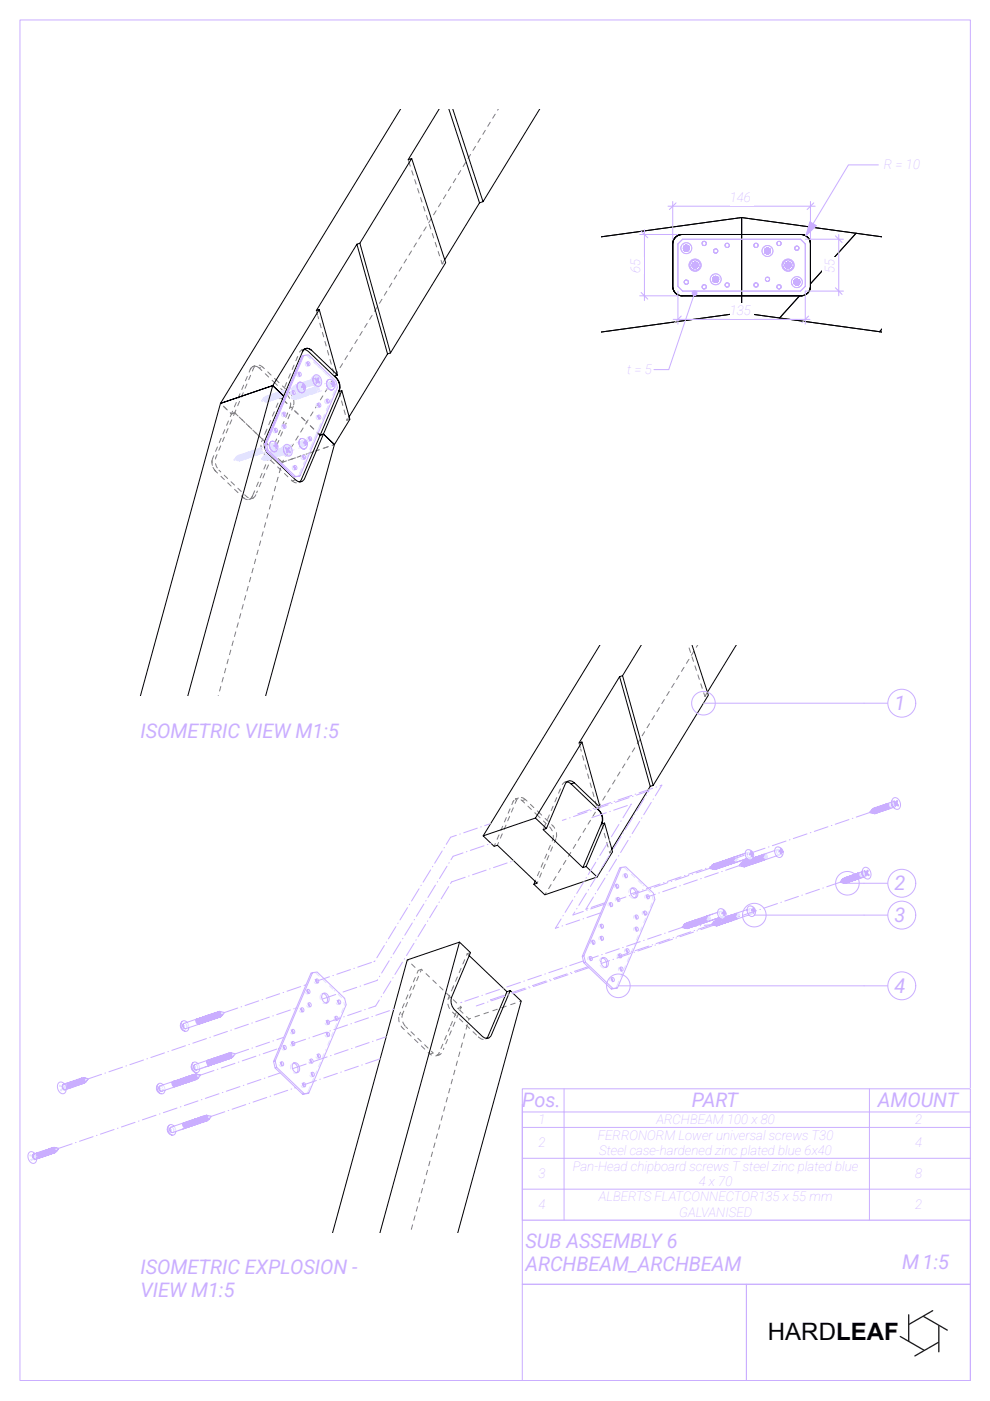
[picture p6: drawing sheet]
<svg xmlns="http://www.w3.org/2000/svg" width="210mm" height="297mm" viewBox="0 0 210 297" stroke-linecap="round" stroke-linejoin="round" font-family="sans-serif">
<defs><g id="words">
<text font-size="5.1" fill="#001" x="162.8" y="284.1">HARDLEAF</text>
<g font-size="4.2" fill="#caaeff">
<text x="189.7" y="150.5">1</text>
<text x="29.8" y="156.4">ISOMETRIC VIEW M1:5</text>
<text x="189.7" y="188.7">2</text>
<text x="189.7" y="195.5">3</text>
<text x="189.7" y="210.5">4</text>
<text x="110.7" y="234.7">Pos.</text>
<text x="146.7" y="234.7">PART</text>
<text x="186.1" y="234.7">AMOUNT</text>
<text x="111.4" y="269.6">ARCHBEAM_ARCHBEAM</text>
<text x="111.4" y="264.7">SUB ASSEMBLY 6</text>
<text x="191.3" y="269">M 1:5</text>
<text x="29.8" y="270.1">ISOMETRIC EXPLOSION -</text>
<text x="29.8" y="275">VIEW M1:5</text>
</g>
<g font-size="2.8" fill="#caaeff">
<text x="187.4" y="35.9">R = 10</text>
<text x="154.7" y="42.8">146</text>
<text x="135.8" y="58" transform="rotate(-90 135.8 58)">65</text>
<text x="133" y="79.3">t = 5</text>
<text x="139.2" y="238.4">ARCHBEAM 100 x 80</text>
<text x="194.1" y="238.4">2</text>
<text x="114.2" y="243.3">2</text>
<text x="126.8" y="241.6">FERRONORM Lower universal screws T30</text>
<text x="127" y="244.9">Steel case-hardened zinc plated blue 6x40</text>
<text x="194.1" y="243.3">4</text>
<text x="121.4" y="248.2">Pan-Head chipboard screws T steel zinc plated blue</text>
<text x="148.2" y="251.5">4 x 70</text>
<text x="194.1" y="249.8">8</text>
<text x="114.2" y="256.4">4</text>
<text x="126.9" y="254.7">ALBERTS FLATCONNECTOR135 x 55 mm</text>
<text x="144" y="258">GALVANISED</text>
<text x="194.1" y="256.4">2</text>
</g>
</g></defs>
<g fill="none" stroke="#808080" stroke-width=".21" stroke-dasharray="1 1" stroke-dashoffset=".7">
<path d="M54.9 92.4l1.2 1.2M56.5 91.3l3-7.1M57.8 95.2l3.7-8.8M58.2 95.6l-8.4-8.1M60.3 82.2l1.2 1.2M61.6 86.2l1.1 1.1M72.1 83.8l1.5 5.3M62 102l-5.4-5.1M46.3 147.6l13.5-49.6M116 173.9l1.2 1.2M127.8 175.5l1.5 5.3M113.5 186.9l3.7-8.8"/>
<path d="M96.1 209.3l3-7.1M97.8 213.6l-8.4-8.1M94 222.5l2.9-7M87 261.3l12.4-45.3"/>
</g>
<path d="M55.5 93.7l.9-2.2M58.2 81.1l-3.2-3M59.7 83.6l3.3-7.8M59.8 98l-2.3-2.2M60 82.9l-1.7-1.7M62.7 87.3l2.4 2.3M53.7 104.7l3.3-7.7M113.9 172.8l-3.2-3.1M115.4 175.3l3.3-7.8M115.7 174.6l-1.7-1.7M95.1 211.6l.9-2.1M99.4 216l-2.3-2.2" fill="none" stroke="#808080" stroke-width=".21" stroke-dasharray="1 1" stroke-dashoffset=".3"/>
<g fill="none" stroke="#808080" stroke-width=".21">
<path d="M86.5 33.9l.2 .6M94.3 55.1l-.5 .8h.2M53.6 77.7l-.5 .6 .2-.3M54 77.8l-.2 .3M54 77.6l-.4 .1 .5-.1M54.1 77.6l.9 .4M55 77.4l.7 .4M55.3 78l-.3 .1M63.1 75.6l-.1 .2M64.3 74.1l-.3 .1-.5 .5M64.6 74l-.6 .2M67.1 65.8l.2 1"/>
<path d="M70.6 78.6l.2 .5M45 97.7v1M45.1 97.2l-.1 .9M45.2 99.1l.5 .8-.3-.3M45.7 98.3l.4 .9M45.8 97l-.1 .3M46.7 85.5l.2 .1M49.8 87.5l-.7 .3M54.8 92.3l.1 .1M55.3 94.4l.2 1M56 96.2l.8 .8M56.1 93.6l.5 .4"/>
<path d="M56.5 91.3l-.1 .2M57.1 96.7l-.1 .3M57.5 95.8l.1 .1M57.6 95.6l-.1 .2 .7-.2M58.2 81.1l.1 .1M58.6 80.6l.1 .1M59.7 97.9l.1 .1M59.7 83.6l-.2 .6M59.9 84.1l-.4 .1 .4 .4-.4-.4M60 82.9h.1M60.1 84.8l.7 .7M60.2 84l-.7 .2"/>
<path d="M60.8 83.6l.6 .9M61.5 83.4l.4 .5M61.6 85.4l-.1 1M62.2 86.1l-.2 .5M62.3 84.8v1M64.9 89.5l.2 .1M65.8 90.3l.7 .7M66.4 95.8h.1M67.2 91.6l.2 .2M71.9 83l.2 .8M74 88.4l-.4 .7 .6-.2M51.8 105.7l-.2-.2 .9 .4"/>
<path d="M52.3 105.3l.3 .2M53.5 105.2l-.5 .6M53.7 105.6l-1 .3M53.7 104.7l-.4 .8M54.2 104.9l-.6 .7M62.6 101.7l-.6 .3 .8 .4M64.1 102l-.7 .3M122.8 157.5l.2 1M150 146.8l-.5 .8h.2M109 169.7l-.2 .3M109.7 169.5l-.2 .3M109.9 169.2l-.6 .2 .2-.1"/>
<path d="M110.5 169.1l.9 .4-.7 .2-.2-.1M113.9 172.8l.1 .1M114.3 172.2l.1 .2M115.4 175.3l-.2 .6M115.7 174.6h.1M116.5 175.3l.6 .8M117.2 175.1l.4 .5M117.3 177.1l-.1 .9M117.9 177.8l-.2 .5M118 176.5v1M118.8 167.3l-.1 .2M119.6 165.9l-.4 .4"/>
<path d="M120.1 165.7l-.5 .2 .6-.1M126.3 170.3l.2 .5M127.6 174.7l.2 .8M129.7 180l-.4 .8 .6-.2M84.6 215.7v1M85 217.6l.3 .3M85.2 215h.2l-.2 .7M85.4 216.7l.5 .8M89.4 205.5l-.7 .2M95 212.9l.3 .9M95.4 217.9l-.1 .2M95.8 211.4l-.7 .2-.1 .3"/>
<path d="M95.9 214.6l.3 .3M96.1 209.3l-.1 .2M96.7 214.7l-.2 .4M97.2 214.9l-.3 .6M97.8 213.6l-.7 .2 .1 .1M99.8 202l-.7 .2 .4 .4M101.4 219.8l.6 .5 .4 .1M91.8 223.3l-.6 .2 .3 .2M93.1 223.2l-.1 .3-.6 .4M93.3 223.6l-.7 .2M93.6 223.3l-.3 .3-.6 .1M94 222.5h.1"/>
<path d="M103.1 220.1l-.1 .2M103.7 220l-.3 .1"/>
</g>
<path d="M45.1 97.2l4-9.4M49.1 87.8l4-9.5M49.8 87.5l-4 9.5M49.8 87.5l4-9.4M58.7 80.7l1.6 1.5M104.8 179.4l4-9.4M105.5 179.2l4-9.4M114.4 172.4l1.6 1.5M84.7 215.2l4-9.4M85.4 215l4-9.5M95.3 218.1l-.9 2M96.2 214.9l5.4 5.1" fill="none" stroke="#808080" stroke-width=".21" stroke-dasharray="1 1" stroke-dashoffset=".4"/>
<g fill="none" stroke="#808080" stroke-width=".21" stroke-dasharray="1 1" stroke-dashoffset=".5">
<path d="M55.7 77.8l2.9 2.8M67.4 67.1l3.2 11.5M46.4 99.7l5.9 5.6M56.7 94.2l1.5 1.4M59.8 98l45.9-74.9M67.1 95.6l3.8-1.3M51.6 105.5l-5.9-5.6M123.1 158.8l3.2 11.5M111.4 169.5l2.9 2.7M115.5 189.7l32.4-52.9M86 217.7l5.9 5.6M96.5 215.1l-1.2 3"/>
<path d="M91.2 223.5l-5.9-5.6"/>
</g>
<path d="M49.1 87.8l-2.4-2.3M57.5 97.3l.7-1.7M58.2 95.6l3.8-9M59.8 98l11.1-3.7M54.4 104.5l3.1-7.2M113.9 187.3l3.8-9M99.4 216l11.1-3.8M94.4 220.1l-1.3 3.1" fill="none" stroke="#808080" stroke-width=".21" stroke-dasharray="1 1" stroke-dashoffset=".6"/>
<path d="M46.7 85.5l2.4 2.3M97.2 214.9l.6-1.3" fill="none" stroke="#808080" stroke-width=".21" stroke-dasharray="1 1" stroke-dashoffset="1"/>
<path d="M49.8 87.5l5.1 4.9M57.5 95.8l2.3 2.2M59.8 98l6.6-2.2" fill="none" stroke="#808080" stroke-width=".21" stroke-dasharray="1 1"/>
<path d="M86.7 34.5l7.1 21.4M145.9 136.8l3.6 10.8" fill="none" stroke="#808080" stroke-width=".21" stroke-dasharray="1 1" stroke-dashoffset=".2"/>
<g fill="none" stroke="#e3e3ff" stroke-width=".21">
<path d="M62.9 79.5l.3 .4 .3-.2-.1 .2M63.1 79h-.1M63.4 78.9l-.5 .2 .1 .5M64.8 77.3a.31 .31 0 0 0 .2 .4 .31 .31 0 0 0 .3-.2l-.1 .1M64.9 76.8h.1M65 75.3l-.8 .2M65 75.3l.8 .7M65.1 75.4l.5 .5M65.2 76.7a.45 .45 0 0 0-.4 .2 .45 .45 0 0 0 0 .5M66.5 76.7l.5 .5M66.8 77l.1 .1M67 79.7l.5 .2 .3 .4"/>
<path d="M69.1 79.3l.6 .5M69.9 80l.7 .6M50 97.2a.38 .38 0 0 0 .2 .4 .38 .38 0 0 0 .4-.1M50 97.4v-.4l-.4 .5 .2 .1M50 97.3l.1-.3 .3 .4M50.1 96.9l.1-.2-.1 .5 .2 .3M50.1 97h.1M50.1 97.1v.1M50.1 97h-.1M50.1 97h-.1l.2-.1a.43 .43 0 0 0 .3 .7M50.2 97.6h.1M50.2 96.7l.4 .1 .1 .6"/>
<path d="M50.3 97.5l.1 .1M50.4 97.6l-.1-.1 .2 .2M50.4 96.9h-.2a.4 .4 0 0 1 .2 .7M50.4 96.9h.1M50.4 97l.1 .2a.55 .55 0 0 0 .7 .4l-.5-.1-.2-.3M50.5 97v-.2a.42 .42 0 0 0 .1 .5 .42 .42 0 0 0 .4 .1M50.5 97l-.2-.2-.2 .1 .1 .6M50.5 96.6h.1M50.5 96.6a.48 .48 0 0 1 .6 .6M50.6 96.6h.1M50.6 97.6h-.1M50.6 96.6l.4 .1 .1 .5"/>
<path d="M50.6 96.8h-.1a.4 .4 0 0 1 .3 .4 .4 .4 0 0 1-.2 .4M50.7 96.5l-.1 .1M50.7 97.3v.1M50.7 97.5h.1M50.8 96.7l-.1 .4 .4 .3-.2-.1M50.8 97.2v.2M50.8 96.7l.1 .1M50.8 96.8l.1-.1h-.1l.2 .2-.1 .5M50.8 97l.3 .4 .4 .1M50.9 97.7l-.1 .1M50.9 96.7a.42 .42 0 0 0 0 .5 .42 .42 0 0 0 .5 .1l-.3 .1 .3-.3-.2-.5h-.1v.4l.3 .3M50.9 96.4l.3 .1 .3 .6"/>
<path d="M50.9 96.4l-.1 .3 .1 .5M51 97.5h-.2M51 96.7l.2 .2M51 96.4h.1M51 96.4l.4 .3v.5M51 97.3h.1M51 97.1v.1M51.1 96.9v.1M51.1 96.7h-.1M51.1 96.5l.1 .4 .3 .5M51.2 97.4h-.1M51.2 96.8v.2"/>
<path d="M51.2 96.6a.43 .43 0 0 0 .1 .5 .43 .43 0 0 0 .4 .1M51.2 96.3h.1a.55 .55 0 0 0 0 .8v.1M51.3 96.3l.3 .2 .2 .4M51.3 97.2v.1M51.4 96.7v.1M51.4 97.1h.1M51.5 97.1l-.1 .1M51.5 96.6l.1 .2M51.5 96.5h-.1M51.5 97h.1M51.5 96.5a.42 .42 0 0 0 .1 .4 .42 .42 0 0 0 .5 .2M51.6 97.2l-.1 .1"/>
<path d="M51.6 96.6a.2 .2 0 0 0-.3 0 .2 .2 0 0 0 .1 .3l.4 .2M51.7 96.2h-.1M51.7 96.2l-.3 .2 .2 .6M51.7 96.2l.4 .3v.5M51.7 96.5h.1M51.7 96.9v-.2a.5 .5 0 0 1-.3 .8h.1M51.7 96.2l-.2 .3 .1 .5M51.8 96.4v.4M51.8 96.6l.1 .1M51.9 96.2v.5l.3 .4M51.9 96.4l.2 .3-.1 .4M51.9 96.8v.1"/>
<path d="M51.9 96.3a.43 .43 0 0 0 .4 .7M52 97.3l-.1 .1M52 96.4v.1M52 96.3h-.1M52 96.1a.59 .59 0 0 0 0 .9M52 97.3h.1M52.1 96.5v.1M52.1 96.4h.1M52.1 96.3h.4v.5M52.1 96.3l.3 .3-.2 .4M52.1 97.3l.1-.1zM52.1 97l-.2 .4"/>
<path d="M52.2 96.1l.2 .3 .1 .5M52.2 96.5l.1 .1M52.2 96.3v.1M52.2 96.8h.1M52.2 96v.5l.2 .4M52.2 96h.1M52.3 96l-.2 .4 .2 .4M52.3 96.3l.1 .1M52.3 96.2h.1M52.4 96h.1M52.4 96l.3 .2 .1 .6M52.4 96.5v-.3l.2-.1v.3l.2 .3"/>
<path d="M52.5 96.3v.1M52.5 96.8l-.2 .4-.3 .1M52.5 96.2l.3 .2-.1 .5a.44 .44 0 0 1-.4-.7M52.5 96.3l.1-.4a.69 .69 0 0 0 .4 1M52.5 96.8v.1M52.6 95.9a.48 .48 0 0 1 .6 .5M52.6 96.2h.1M52.6 97.1l-.1 .1M52.6 96.1h.1a.44 .44 0 0 1 0 .7M52.7 95.8a.6 .6 0 0 1 .5 .8M52.7 95.8l-.1 .1M52.7 96.1l.1 .1"/>
<path d="M52.8 96.5l-.1 .6M52.9 95.9v.5l.3 .3M52.9 95.9v.5l.4 .4M52.9 96h.1a.42 .42 0 0 0 .3 .6M52.9 96.2v.1M52.9 97h.1M53 96.6h.1M53 96a.39 .39 0 0 1 .3 .3 .39 .39 0 0 1-.2 .4M53 96h.1M53 96.7v.1M53.1 96v.3a.35 .35 0 0 0 .6 .2M53.2 95.9h.1"/>
<path d="M53.2 96.6l-.1 .1M53.2 95.8v.4l.3 .4M53.2 96.2h.1M53.2 95.7l.1 .5 .2 .3a.67 .67 0 0 0-.4-.8l.3 .2 .1 .6M53.2 96.9h-.1M53.3 95.9l-.1 .1M53.3 96.4l-.1 .1M53.3 95.7h-.1M53.3 96.9h-.1M53.3 96.5h.1M53.3 95.9l-.2 .2M53.3 95.6l.4 .1 .2 .6"/>
<path d="M53.4 95.6a.59 .59 0 0 1 .5 .7M53.4 96h.1M53.4 96.6l-.2 .1M53.4 96.6h-.4l-.2-.4a.18 .18 0 0 1 .1-.2 .18 .18 0 0 1 .2 .3v.3M53.5 95.9a.32 .32 0 0 0-.3 .4 .32 .32 0 0 0 .4 .2v.1M53.5 95.9h.1M53.5 95.9l.1 .1M53.5 96.2l.1 .1M53.6 96.1a.6 .6 0 0 0 .7 .5h-.1M53.6 95.8h.1M53.6 96.1v.2M53.6 95.8v.1"/>
<path d="M53.6 96.8h-.1M53.6 95.8a.44 .44 0 0 0 .5 .6h-.1M53.7 95.5l-.2 .3 .2 .5M53.7 95.7l-.3 .3 .3 .4M53.8 96.7h.1M53.8 96.5l-.2 .1M53.8 96l.1 .1M53.8 95.8h.1M53.9 95.7l.2 .1M53.9 95.8l.2 .4 .4 .3M53.9 96.3v.1M54 95.9v.1"/>
<path d="M54 95.7h-.1a.43 .43 0 0 0 .6 .5l-.2 .1M54 95.7h-.1M54 95.4h.1M54 95.6l-.1 .1a.74 .74 0 0 0 .6 .8M54.1 96.6l-.1 .1M54.1 95.8h.1M54.1 95.4h-.1M54.1 96.3h.1M54.1 95.9h.1M54.2 96.2l.1 .1M54.2 95.6v.4l.4 .2M54.2 96.2l-.1-.5-.4-.2a.64 .64 0 0 1 .5 .8"/>
<path d="M54.3 95.5l-.1 .1M54.3 95.8a.61 .61 0 0 0 .7 .5h-.1M54.3 95.4l.1 .6 .2 .3M54.3 96v.2M54.3 95.5a.42 .42 0 0 0 .1 .5 .42 .42 0 0 0 .4 .1M54.3 95.5v.1M54.4 95.6v.1M54.4 95.5h-.1l.2 .3-.1 .4M54.4 95.3h.3l.2 .4M54.4 95.2l.2 .1a.76 .76 0 0 1 .3 .8M54.5 95.6l.1 .4-.2 .5M54.5 95.2l-.1 .1"/>
<path d="M54.5 95.5v.1M54.5 95.7a.68 .68 0 0 1-.2 .9l.1-.1M54.5 95.7v-.2h.2l.1 .5M54.6 95.5l.2 .6 .3 .1M54.6 95.6v.1M54.6 96.4h.1M54.6 95.9v.1M54.7 95.4a.27 .27 0 0 1 .3-.3 .27 .27 0 0 1 .2 .4M54.7 95.5v-.1a.46 .46 0 0 0 .4 .6h-.4l-.2-.3M54.7 95.5l.1 .1M54.7 96.4l-.1 .1M54.7 95.4l-.1 .1"/>
<path d="M54.8 95.1h-.1M54.8 95.2l-.1 .4M54.9 95.2h-.1l.3 .1 .2 .5M55 95.9l-.1 .1M55 96.3h.1M55.2 95.4a.68 .68 0 0 1-.2 .9M55.2 95.3l-.3-.1-.1 .4v-.3v.1M55.4 94.9l-.4 .1 .5 .4M55.5 95.7l-.4 .3M55.5 95.3v.1M55.6 97.2l.2-.3-.3 .5M55.6 95.6l-.3 .6 .4-.1"/>
<path d="M55.6 94.8l-.6 .3-.2 .2M55.8 97.1l.4 .5-.4-.1M55.8 96.9l.2 .5h.5M55.8 96.9h.1M55.8 84.7l.1 .1M55.9 84.9l-.1-.4-.3 .4 .2 .2M55.9 96.9v.1M55.9 97.5l-.4-.1 .7 .2M55.9 96.9l.2 .5 .3 .2M56 84.4h.1M56 96.8l.2 .1M56 84.4l-.2 .1 .2-.1a.44 .44 0 0 0 .3 .7"/>
<path d="M56 96.7l.3-.1 .2 .5M56 84.6v.1M56 84.5h-.1M56 96.8h-.1M56 96.6l-.1 .4 .3 .5M56 96.7l.3-.3-.4 .5M56.1 84.2l.3 .1 .2 .6M56.1 96.8h.1M56.1 85l.5 .2-.6-.3 .1-.7-.1 .6 .3 .4M56.1 95.9h.2l-.7 .2M56.1 94.7l-.9 .3M56.2 85h.1"/>
<path d="M56.2 96.7l.3 .4-.4-.1M56.2 96.8l.2 .4 .4 .3M56.2 84.6v.5l.2-.4M56.2 84.4h-.2a.39 .39 0 0 1 .3 .3 .39 .39 0 0 1-.1 .4M56.2 96.4h.2a.45 .45 0 0 1 .2 .7 .43 .43 0 0 0-.1-.8l.1 .1v.5l.3 .4M56.3 97.5l.1 .1M56.3 96.6l.2 .4h.3M56.3 96.8l-.2 .1M56.3 96.9l.2 .5 .4 .1M56.3 84.3h-.1M56.3 96.7h-.1M56.3 84.5l.2 .5 .5 .1"/>
<path d="M56.3 84.7l.3 .3 .4 .1M56.3 97.5h.1M56.3 96.7l.2 .5-.3 .3M56.3 84.6a.34 .34 0 0 0 .4 .3 .34 .34 0 0 0 .3-.2M56.3 84.1a.47 .47 0 0 1 .6 .6M56.4 84.1h.1M56.4 96.4h.1M56.4 96.7l-.3 .2 .4 .5M56.4 96.4l.1-.1-.1 .3 .3 .4M56.4 96.4v.1M56.4 96.7l.1 .1M56.4 84l.4 .2 .2 .5"/>
<path d="M56.4 96.7h.1M56.4 96.4l.4 .2 .1 .6M56.4 96.4l-.2 .1M56.4 96.2h.1M56.4 85v.1M56.4 96.8l.1 .1M56.4 84.3a.4 .4 0 0 1 .3 .3 .4 .4 0 0 1-.2 .4h.1M56.5 96.4l.3 .3 .1 .5M56.5 84h-.1M56.5 84.3v.1M56.5 84.6a.33 .33 0 0 1-.1 .5 .33 .33 0 0 1-.5-.2M56.6 96.6l.2 .1"/>
<path d="M56.6 84.2v.1M56.6 96.3l-.1-.1-.2 .3 .2 .5M56.6 96.9a.35 .35 0 0 1 0 .4 .35 .35 0 0 1-.5 0M56.6 97.6h.1M56.7 84.2l.1 .1M56.7 96.1l-.3 .1v.3l.2 .6M56.7 84.5a.34 .34 0 0 0 .3 .3 .34 .34 0 0 0 .4-.3M56.7 96.3h.1M56.7 85.2h-.1M56.7 96.1l.1 .5 .3 .4M56.7 84.2v.1M56.7 97h.2l-.4 .1"/>
<path d="M56.7 96.5v.5l.4 .2M56.7 83.9l.4 .1 .2 .6M56.8 83.9l-.2 .3 .1 .5M56.8 96.3l-.2 .3 .2 .6M56.8 96.3l.3 .1 .2 .4-.1 .5-.2 .2M56.8 84.8l.1 .1M56.8 96.2a.41 .41 0 0 0 0 .5 .41 .41 0 0 0 .4 .2M56.8 96h.2l.4 .4-.1-.1M56.8 97h.1M56.8 83.9h.1M56.9 83.9l.3 .3 .1 .5M56.9 97.2h.1z"/>
<path d="M56.9 96.5l-.1 .1M56.9 84.8h.1M56.9 96h-.1a.56 .56 0 0 1 .6 .7M56.9 84.6v.1M56.9 96.5l.1 .5 .4 .1M56.9 96.2l.1 .1M56.9 84.1v.1M56.9 84.4v.1M56.9 97.5h.1M56.9 84.1l.1 .5 .4 .1M57 96.2v.1M57 96.9l-.1 .1"/>
<path d="M57 96.3v.5l.3 .4M57 84v.4l.4 .4M57 96.5a.44 .44 0 0 0 .5 .6M57 97l-.1-.4h-.4l.1 .5 .5 .1M57 84.4l-.2-.2h-.2l.3 .4-.2 .4M57 84.3l.1 .2M57 96.9l.4 .4 .4-.2M57 84.9h.1M57 84.1l.2 .3v.4M57 96.4v.1M57.1 96.1l-.1 .1M57.1 83.8a.58 .58 0 0 0 0 .8v.1"/>
<path d="M57.1 96.2h-.1M57.1 96.7l-.1 .2M57.1 96.4l-.2 .1 .3 .1v.5M57.1 95.9a.71 .71 0 0 0 .2 .9h.1M57.1 96.2l.4 .2 .1 .5M57.1 96.2h.1M57.1 84.8l-.2 .1M57.1 96.7l.1 .1M57.2 83.8l.3 .1 .2 .5M57.2 95.9h-.1M57.2 96.9l.1-.4-.2-.4h.1l-.1 .1h.2l.2 .3 .1 .3-.1 .2M57.2 94.7h.1"/>
<path d="M57.2 97.1h.1M57.2 94.5h.1M57.2 94.5v.4v-.2M57.2 84.8h-.1M57.2 94.9h.1M57.2 84.2v.1M57.2 95.8l.4 .3 .1 .5M57.2 94.9l.1 .2M57.2 95.8v.1M57.2 84.5h.1M57.2 96.6l.1 .1M57.2 96.4l.2-.4-.1 .5"/>
<path d="M57.3 96.9h-.2M57.3 94.3l-1 .3M57.3 96.3l.3 .4-.2 .4M57.3 96.6l.2 .4 .5 .1M57.3 96.1v.1a.32 .32 0 0 0 .2 .4 .32 .32 0 0 0 .4-.1M57.3 96.2v.1M57.3 95.1h.1M57.3 95.8l.4 .4v.5M57.3 96.6v.1M57.3 95.1l.1 .1M57.3 97.1l.2-.1-.3 .1-.4-.3v.3l-.1 .2M57.3 84h-.1"/>
<path d="M57.3 94.5l.1 .5 .4 .2M57.3 97.3v.1M57.3 96.1h.1M57.4 84.1v.1M57.4 94.4a.53 .53 0 0 0 .3 .8M57.4 84l-.2 .1 .1 .3 .4 .2M57.4 96.3l-.2 .2v.2a.38 .38 0 0 0 .3 .3 .38 .38 0 0 0 .4-.2l.2-.4M57.4 84.5h.1M57.4 94.2l-.2 .5M57.4 94.2h.1M57.4 94.2l-.2 .3M57.4 95.8l.2 .8-.2-.5z"/>
<path d="M57.4 96.1l.4 .1M57.4 96.2l.1 .1M57.4 96.4a.22 .22 0 0 0-.2-.3 .22 .22 0 0 0-.2 .2 .22 .22 0 0 0 .2 .2l.3 .3M57.4 95.2l.3 .2M57.5 97l-.1 .1M57.5 84.7h-.2M57.5 83.7h-.1M57.5 96.3a.38 .38 0 0 0-.1 .4 .38 .38 0 0 0 .3 .3l-.4-.2-.2-.3M57.5 94.2h-.1M57.5 94.2l.3 .1M57.5 83.7l-.2 .2 .1 .5M57.5 94.2h.1"/>
<path d="M57.5 83.7l.4 .3 .1 .5M57.5 94.2h.2M57.5 94.2l-.9 .3M57.5 96.7l.1-.4-.2-.3h.1l.3 .2 .2 .5M57.6 83.9v.1M57.6 83.7l-.3 .3 .2 .5M57.6 84.2v.2M57.6 96h-.1a.4 .4 0 0 0 0 .4 .4 .4 0 0 0 .4 .2M57.6 96.3l.1 .5h.4M57.6 84.1l.2 .4 .5-.1M57.6 96.7l-.1 .1M57.6 95.7l-.1 .1"/>
<path d="M57.6 96.7l-.2 .1M57.6 84.2a.56 .56 0 0 1-.4 .8l-.2-.1-.3-.4M57.6 96.2v-.2l.2 .5h.5M57.6 94.8v-.6l-.1 .4 .3 .5M57.6 94.2v.6l.2 .3M57.6 95.7a.69 .69 0 0 1 .4 .8M57.6 96.4l.1 .1M57.6 96.2h.2l-.1 .1M57.6 94.6l.1 .1zM57.6 97.2h.1M57.6 96.5h.1M57.7 96.1v.5l.3 .3"/>
<path d="M57.7 83.9l-.1 .1M57.7 96.4l.1 .3 .4 .1-.2 .1M57.7 94.7l.2 .4zM57.7 94.2h.1M57.7 84.1v.1M57.7 94.2l.1 .1M57.7 94.3l-.1 .3zM57.7 96h.4l.2 .6M57.7 96.7l.4 .3 .4-.1M57.7 84.2a.35 .35 0 0 1-.2 .5 .35 .35 0 0 1-.5-.3M57.7 95.4h.1M57.7 95.4l.4-.1z"/>
<path d="M57.7 94.1l-.1 .1 .4-.1 .3 .3M57.7 96.3h.1M57.8 95.9v.4l.4 .4M57.8 96.2l.2 .4 .4 .1M57.8 96.2a.43 .43 0 0 1 .2 .3 .43 .43 0 0 1-.2 .4M57.8 95.9h-.1M57.8 96v.1M57.8 83.8a.43 .43 0 0 0 .4 .7M57.8 96.5h.1M57.8 94.3h-.1h.4l.2 .3-.1-.1M57.8 95.9l.3 .2 .2 .5M57.8 95.7l.3-.1 .3 .6"/>
<path d="M57.8 94.3h.1M57.8 94.3l.3 .6M57.8 83.8h.1M57.8 83.6a.61 .61 0 0 0 .1 .9M57.8 94.4l.1 .1M57.8 95.3l-.1 .1M57.8 84.8h.1M57.8 93.5l.4 .2 .4 .4M57.8 95.9h.1M57.9 83.6l-.2 .2 .1 .6M57.9 93.6l.3 .1 .4 .5M57.9 84v.4l-.2 .2h.1"/>
<path d="M57.9 95.3h-.1M57.9 95.9h-.1M57.9 95.9h-.2M57.9 84.8h.1M57.9 96.9h-.1M57.9 91.4v.2a.27 .27 0 0 0 .3 .2 .27 .27 0 0 0 .3-.2l-.1 .1M57.9 96.4h.1M57.9 96h.1M57.9 94.6l-.1 .6 .1-.3M57.9 95.9a.4 .4 0 0 0-.1 .4 .4 .4 0 0 0 .4 .2M57.9 84v.1M57.9 96.2l.1-.1a.35 .35 0 0 0 .3 .4 .35 .35 0 0 0 .4-.3"/>
<path d="M57.9 94.5h.1M57.9 96.3v-.1l.1 .4M57.9 96.6l-.1 .1M57.9 94.5l.1 .2M58 83.8h-.1M58 83.9l.1-.1 .2 .3-.2 .4M58 95.6l.3 .2 .1 .5M58 84.5l-.3 .4M58 83.6l.3 .2v.5l.1-.1M58 95.9h.1M58 94.7h.1M58 94.7l.1 .2"/>
<path d="M58 94.1l-.9 .3M58 95.1l-.1 .2M58 96.4l.4 .3M58 90.9h.1M58.1 94.9h.1M58.1 94.9l-.2 .4M58.1 94.9l-.1 .2M58.1 95.3l.1-.1zM58.1 94.4v.2M58.1 97.1h-.1M58.1 84.3a.34 .34 0 0 1-.4 .3 .34 .34 0 0 1-.3-.3M58.1 84.3h.1"/>
<path d="M58.1 83.5l-.1 .5 .3 .4M58.1 94.6h.4M58.1 94.6l.4 .4M58.1 94.3a.33 .33 0 0 0-.5 .1 .33 .33 0 0 0 .1 .5M58.1 83.5l-.1 .4 .2 .4M58.1 96.1a.43 .43 0 0 1 .1 .7M58.1 95.8l-.1 .1M58.1 83.5h.1M58.1 94.6h.1M58.1 95.8l.4 .2 .2 .5M58.1 96.1l-.1 .2M58.1 96.2v.2"/>
<path d="M58.1 83.8h.1M58.2 95.1h-.2M58.2 96.8h-.1M58.2 83.4h.1M58.2 95.5l-.1 .5 .2 .4M58.2 83.7a.39 .39 0 0 0-.1 .4 .39 .39 0 0 0 .4 .2M58.2 94.6h.1M58.2 83.4l.4 .3 .1 .5M58.2 96.7l-.3 .1M58.2 95.7a.4 .4 0 0 0 0 .5 .4 .4 0 0 0 .4 .2M58.2 96.1l.3 .1v.5M58.2 95l.1-.4v.3l-.2 .2"/>
<path d="M58.3 83.8a.16 .16 0 0 1 .1-.2 .16 .16 0 0 1 .2 .2v.4M58.3 95.9l.1 .5 .4 .4M58.3 94.6h-.2M58.3 95.8h-.2l.2 .2-.1 .4M58.3 94l-.2 .5 .3-.4M58.3 95.5l.3 .1 .1 .4M58.3 83.8l.1 .1M58.3 83.6h.2a.44 .44 0 0 0 .3 .6M58.3 84.3l-.1 .4-.4 .1M58.3 94.5l.1 .3zM58.3 95.9l.2 .4h.3M58.3 90.8l-.4 .2v.5"/>
<path d="M58.4 95.7l-.1 .1M58.4 83.8l.1-.4a.67 .67 0 0 0 .5 1M58.4 97h-.1M58.4 95l-.6 .3M58.4 95.8v.1M58.4 95.5l.1 .1M58.4 94.8v.2zM58.4 83.4a.45 .45 0 0 1 .6 .5M58.4 96a.44 .44 0 0 0 .5 .6h-.1M58.4 83.6l.1 .1M58.4 96l-.3-.2-.1 .6 .2 .3 .3 .2 .4-.3v-.6M58.5 96.6h.1"/>
<path d="M58.5 83.6a.43 .43 0 0 1 .1 .7M58.5 95.9v.1M58.5 95.8a.38 .38 0 0 0 .2 .4 .38 .38 0 0 0 .4-.1M58.5 94.6l-.4 .1M58.5 94.6l-.4 .1 .4 .3M58.5 84.6l.1-.1-.3 .2M58.5 95.7l-.2 .3 .2 .5M58.5 83.3a.58 .58 0 0 1 .5 .7M58.5 95.7l.4 .2 .1 .5M58.6 95.4h-.1M58.6 95.4l-.2 .4 .3 .5M58.6 95.6h.1"/>
<path d="M58.6 83.3l-.1 .1M58.6 96l.1 .4 .5 .1M58.6 83.6h.1M58.6 95.4h.1M58.6 95.8h.1M58.6 83.7v.1M58.6 95.4l-.2 .3 .1 .5M58.6 96.4h-.1M58.7 95.9h.1M58.7 96l.2 .5 .4 .2-.4-.2-.3-.5M58.7 83.5l.1 .5 .4 .3M58.7 95.4l.3 .3 .1 .5"/>
<path d="M58.7 83.9l-.1 .6M58.7 83.5h.1a.43 .43 0 0 0 .3 .6M58.7 96v-.1a.25 .25 0 0 1 .4 0 .25 .25 0 0 1 0 .4l-.1 .2M58.7 83.5h.1M58.7 83.4v.4l.4 .4M58.7 95.6a.59 .59 0 0 0 .7 .7v-.1a.32 .32 0 0 0-.3-.5M58.7 83.7l.1 .1M58.8 96.2l-.3-.6-.3-.1a.64 .64 0 0 0 .1 .9M58.8 95.8l.1 .2M58.8 96.6h.1M58.8 96.5h.1M58.8 94.6l-.2 1"/>
<path d="M58.8 95.7l.2 .4 .4 .2M58.8 96.2l-.3-.3-.3 .2v.1M58.8 84.5h-.1M58.8 83.5a.38 .38 0 0 1 .3 .3 .38 .38 0 0 1-.2 .4M58.8 84.1h.1M58.8 83.5l.2 .5-.2 .3M58.8 95.8h.1M58.8 95.6h.1a.23 .23 0 0 0-.3 .1 .23 .23 0 0 0 .1 .3l.2 .4-.2 .2M58.9 83.5h-.1M58.9 95.6l.3 .2 .2 .5M58.9 95.3a.52 .52 0 0 1 .5 .6M58.9 95.6l.1 .3-.2 .4h.2"/>
<path d="M58.9 95.6l.3 .1 .1 .4 .1-.3a.22 .22 0 0 0-.1-.3 .22 .22 0 0 0-.3 0l.1 .1M58.9 95.5a.42 .42 0 0 0 0 .5 .42 .42 0 0 0 .4 .1M58.9 95.6h.1M59 95.3l.3 .1 .2 .6M59 83.5l.2 .5h.4M59 83.2h-.1l.3 .2 .2 .5M59 83.4l.2 .1 .1 .3-.1 .3-.2 .1M59 95.6l.2 .4M59 95.8l.3 .3-.2 .4M59 83.5a.71 .71 0 0 0 .7 .7M59 83.2l.3 .4v.5M59 95.6l.1 .5 .3 .4"/>
<path d="M59.1 83.6v.1M59.1 95.8a.46 .46 0 0 0 .4 .6h-.1M59.1 83.6l.3 .5 .4 .1M59.1 96.1l-.3 .5 .1-.1-.3 .1M59.1 96.2l.3 .3h.3M59.1 84.4h-.1M59.1 83.9v.1M59.1 95.4h.1M59.1 95.5h.3l.3 .5M59.1 96.5h.1M59.1 95.5h.1M59.2 84.4h-.2"/>
<path d="M59.2 83.1a.48 .48 0 0 1 .5 .5M59.2 95.5v.1M59.2 84h.1M59.2 83.5h.1M59.2 95.9h.1M59.2 83.1l.4 .2 .1 .5M59.2 84.1l-.1 .1M59.3 95.2h.1M59.3 95.8l.1 .3 .2 .1-.1-.2M59.3 96.4h-.1M59.3 83.4a.24 .24 0 0 0-.3 .2 .24 .24 0 0 0 .2 .3l.3 .1M59.3 95.4h-.2"/>
<path d="M59.3 83.4l.1 .1 .2-.3-.3 .2 .3 .5M59.3 96.1l.4-.1-.4-.1a.22 .22 0 0 0-.4-.1 .22 .22 0 0 0 .1 .4l.3 .2M59.3 95.8l.1 .1M59.4 96.7h.1M59.4 95.1l.2 .2 .2 .3M59.4 95.6l-.1 .2M59.4 83.3l.3 .3-.3 .4M59.4 95.1l.3 .4 .1 .5a.69 .69 0 0 1-.3-.9v.5l.2 .3M59.4 96.1a.72 .72 0 0 1-.2-.9v.6l.3 .3M59.4 95.7v.1M59.4 83.6a.59 .59 0 0 0 .8 .4l.2-.2M59.4 83.3h.1"/>
<path d="M59.4 83.6l.1 .1M59.4 83.3v.1M59.5 95.3l.2 .4-.2 .4M59.5 96.3h.1M59.5 96.6l-.1 .1M59.5 84.2l-.1 .1M59.5 95.7h-.2h.4l.1 .4M59.5 96l-.4 .2-.4-.2M59.5 83l-.1 .4 .2 .4M59.5 96.3l-.2 .1M59.6 95.3l.3 .3 .1 .5M59.6 95.1l.4 .1 .1 .5"/>
<path d="M59.6 95h.1M59.6 95.3a.47 .47 0 0 1 .1 .8l-.2-.5-.3-.2M59.6 96.1h.1M59.7 95.4v.1M59.7 83.5v.1M59.7 95a.66 .66 0 0 1 .4 .8M59.7 96.2l.3 .1h-.6M59.7 88l.2 .3 .4-.1-.1 .1M59.7 90.6l.3 .3 .3-.1-.1 .1M59.7 95.3l.2 .5h.5M59.8 95.2l.2 .2 .1 .3-.2 .3 .1-.1M59.8 83.8l-.1 .1"/>
<path d="M59.8 95.4v.1M59.8 96.2h.1M59.8 87.5h.1M59.9 90.1h-.1M59.9 83.1l-.1 .1a.44 .44 0 0 0 .5 .5M59.9 95.6v.2M59.9 82.9a.56 .56 0 0 1 .5 .7M59.9 95l-.1 .4 .2 .4a.56 .56 0 0 1-.1-.9h.1a.71 .71 0 0 1 .5 .8M59.9 95.2h-.1M59.9 95.3h.1M60 82.8a.53 .53 0 0 0-.1 .9M60 95.4l.1 .6-.3 .3"/>
<path d="M60 96.1l-.1 .1M60 83.3v.1M60 95.2h.1M60 83.1l.1 .4 .4 .2M60 83.8a.37 .37 0 0 0 .1-.4 .37 .37 0 0 0-.3-.3l.1 .2a.44 .44 0 0 1-.1 .6M60 96.3a.74 .74 0 0 0 .9 .4M60.1 95.5v.1M60.1 95.4a.36 .36 0 0 1 .2-.3 .36 .36 0 0 1 .5 .2 .37 .37 0 0 0-.5-.2 .37 .37 0 0 0-.2 .4M60.1 95.4v.1M60.1 83.1l.1-.1a.42 .42 0 0 0 0 .5 .42 .42 0 0 0 .5 .1M60.1 95.6l.3 .6h.3M60.1 95.6v.2"/>
<path d="M60.1 95.7l-.1 .5-.2 .3M60.1 95.2l.1 .5h.5M60.1 83.7l-.2-.6-.3-.1a.63 .63 0 0 1 .4 .7M60.1 83l.2 .3v.3l-.2 .2h.1M60.1 83.3v.1M60.1 95.2h-.1a.37 .37 0 0 0-.1 .3 .37 .37 0 0 0 .3 .3l-.1 .1M60.1 82.9v.4l.4 .5M60.1 95.8l.1 .2M60.1 94.6h.3l.4 .1M60.1 95.2v.3M60.1 96.3l.4 .3h.5M60.1 95.1a.4 .4 0 0 1 .3 .3 .4 .4 0 0 1-.2 .4"/>
<path d="M60.1 82.9l-.3 .1v.5v-.1M60.1 83.4l.3 .3 .4 .1M60.1 95l.1 .5 .3 .3M60.1 87.4a.45 .45 0 0 0-.4 .2 .45 .45 0 0 0 0 .5M60.1 83.5v.1M60.2 90a.45 .45 0 0 0-.5 .2 .45 .45 0 0 0 0 .5M60.2 95.1l-.1 .1M60.2 83l-.1 .1M60.2 95.3l.2 .4 .4 .2M60.2 94.6l-.3 .2-.1 .6M60.2 95.6l.1 .5-.3 .3M60.2 95.3v.1"/>
<path d="M60.2 83.1h.1M60.2 96l-.2 .3M60.2 84h.1M60.2 96l.1 .1M60.2 95v.1M60.3 83.9h.1M60.3 95.1h-.1M60.3 96.1l.3 .1 .3-.2-.2 .2M60.3 94.6l-.4 .2-.1 .5M60.3 83h.1M60.3 95.1l-.1 .1M60.3 95.1l-.9 .3"/>
<path d="M60.3 95l-.1 .1M60.3 95.1h.1M60.3 94.8h.1M60.3 96l-.1 .1 .1-.1M60.3 83.1l.2 .3 .3 .2M60.3 82.7h.1a.74 .74 0 0 1 .3 .9M60.3 96.1l.3 .1M60.4 83.7h-.1M60.4 95.2v.2M60.4 95.1l.2 .4 .4 .1M60.4 82.9a.42 .42 0 0 1 .1 .8M60.4 95.5l.1 .2"/>
<path d="M60.4 95.1a.27 .27 0 0 0-.3 .2 .27 .27 0 0 0 .3 .3l.1 .1M60.4 95.1l-.9 .2h.1a.4 .4 0 0 0 .2 .6M60.4 95.1h.1M60.4 95.1h-.1M60.4 82.8l.3 .2v.6M60.4 94.5h.6l.2 .2M60.4 94.5l-.3 .5 .1 .7M60.4 94.8a.65 .65 0 0 1 .4 .8M60.4 95.5l.1 .1zM60.4 94.5l-.3 .8M60.5 95.1l.2 .2 .2 .5M60.5 95.4l-.1 .5-.3 .2"/>
<path d="M60.5 95.1a.72 .72 0 0 0 .6 .7M60.5 83.1v.1M60.5 83.9h-.1M60.5 95.6v.1M60.5 96.3l.6 .3 .3-.1M60.5 95h.1M60.5 83h.1M60.5 83l.2 .1M60.5 95.3l.1 .1M60.5 95.1l-.1 .5zM60.5 95.7l1 .3M60.5 95l.3 .1"/>
<path d="M60.5 95h-.3M60.6 82.6h.1a.45 .45 0 0 0-.2 .7M60.6 95.5l-.1 .1M60.6 95.7h-.1M60.6 95.7h.1M60.6 82.9l-.2 .1-.1 .2M60.6 95.6l.6 .2M60.6 95.6v.1M60.6 82.6l-.1 .3a.45 .45 0 0 0 .4 .6M60.6 96.2l-.6 .2-.3-.1M60.6 82.6a.58 .58 0 0 1 .5 .7l-.2-.5-.3-.1h.2M60.6 82.7l-.1 .4"/>
<path d="M60.7 82.9v.1M60.7 95.5l.3 .2h.4M60.7 96.2h-.1M60.7 95v.1M60.7 82.6l.3 .2 .1 .4M60.7 94.7l-.2 .1M60.7 95.7h-.1M60.7 95.9l-.2-.2 .4 .4M60.8 95.1l.1 .3 .4 .1M60.8 95h.1M60.8 95.1a.59 .59 0 0 1 .3 .7 .59 .59 0 0 1-.6 .4l-.2-.1M60.8 95.4l-.3 .2"/>
<path d="M60.8 95.7l-.3 .1M60.8 95.2v.5l-.4 .3h.1M60.8 83.4v.1M60.9 95.5l-.5 .1M60.9 95v.1M60.9 94.9h-.1M60.9 95.4l-.1 .1-.3 .1M60.9 95.8v.1M60.9 83.7v.1M60.9 94.8h.1M60.9 94.9h.2v-.1v.1M60.9 94.7l.2-.2-.2 .2-.1 .4"/>
<path d="M60.9 94.9h.1M61 94.8l-.2 .1M61 83.5h-.1M61 95.8l-.1 .1M61 95l.3 .9M61 94.8h.1M61 95.5l.1-.1a.34 .34 0 0 0-.3-.5h-.2a.43 .43 0 0 0 .3 .7M61 94.5a.64 .64 0 0 1 .5 .8M61.1 94.5l-.1 .1a.45 .45 0 0 1 .5 .5M61.1 94.5a.62 .62 0 0 0-1 .5v.4M61.1 94.5l.1 .2M61.1 94.8a.27 .27 0 0 0-.2 .3 .27 .27 0 0 0 .2 .3l.2 .1"/>
<path d="M61.1 82.9a.26 .26 0 0 0-.4-.2 .26 .26 0 0 0 0 .4v-.1M61.2 94.6v-.1a.53 .53 0 0 1 .7 .6M61.2 95.3l-.2-.5-.4-.1 .4 .1 .1 .2v.6M61.2 94.8l-.6 .8M61.2 94.7l.5 .8M61.2 95.4v.1M61.2 94.7l.4 .6a.76 .76 0 0 1 0 .9 .76 .76 0 0 1-.9 .3l-.5-.8M61.2 82.6l-.3-.1-.2 .3M61.2 94.5l.5 .7M61.2 95.7h.1M61.2 94.7l.4 .6a.76 .76 0 0 1 0 1 .76 .76 0 0 1-1.1 0l-.4-.4-.1-.4M61.3 95.6v.6l-.2 .3"/>
<path d="M61.3 95.5h.1M61.3 83.1l-.4 .4M61.3 83.6l-.2 .1M61.3 95.7l-.1 .1M61.4 95.4l-.1 .1M61.6 95.6h.1M61.6 83.4l.3 .4 .3-.2-.1 .2M61.8 82.9h-.1M61.8 82.4l.3-.3-.3 .5M61.9 95.2l-.3 .4M61.9 84.1l.2-.2-.3 .4M62 99.3l.1 .2a.27 .27 0 0 0 .2 .2 .27 .27 0 0 0 .3-.2l-.1 .2"/>
<path d="M62 82.4l.4 .4-.4-.1M62.1 82.2l.2 .4h.4M62.1 84.5h-.3l.7 .1M62.1 82.8a.45 .45 0 0 0-.4 .2 .45 .45 0 0 0 0 .5M62.1 82.1h.1M62.1 84.1v-.1a.45 .45 0 0 0 .6 .5M62.1 82.7l-.3-.1 .6 .2M62.1 82.2l.2 .4 .4 .2h-.1M62.2 98.8h-.1M62.2 84.4l.2 .2-.6-.1M62.2 83.9l.1-.1a.39 .39 0 0 0 .3 .7M62.2 83.9h.1"/>
<path d="M62.2 81.9h.4l.2 .4M62.2 82h.3M62.2 83.9v.1M62.3 81.9l-.1 .4 .3 .5M62.3 84.1v.2M62.3 82l-.2 .1M62.3 83.9h.1M62.3 83.9l-.2 .1M62.3 83.7h.1M62.3 82h.1M62.3 83.7l.4 .1 .1 .5M62.4 83.9l.1 .2a.36 .36 0 0 0 .2 .3 .36 .36 0 0 0 .4-.1"/>
<path d="M62.5 98.7l-.5 .2v.5M62.5 82l.1 .5 .4 .2M62.5 82.1h-.1M62.5 83.9l-.2-.1a.43 .43 0 0 1 .2 .7l-.1-.5-.3-.1M62.5 82.2l.3 .4 .4 .1M62.5 83.8l-.2-.1-.1 .4 .2 .3 .3 .3-.4-.3M62.5 81.9h.1M62.6 83.6v.5l.3 .4M62.6 83.7l-.1 .1M62.6 82.7h.1M62.6 81.9l.2 .5-.3 .3M62.6 81.6v.1"/>
<path d="M62.7 83.7a.42 .42 0 0 0 0 .5 .42 .42 0 0 0 .4 .1M62.7 84.3l.2 .2h.4h-.1M62.7 81.6l.3 .3 .2 .5M62.7 82v.1M62.7 84.7l.2-.1zM62.7 81.6h-.1M62.7 81.9h-.2l-.1 .3 .4 .4M62.7 81.6l.4 .3 .1 .5M62.7 83.4v.1M62.8 83.7l-.3 .1 .3 .2-.1 .4M62.8 83.8l.1 .3a.33 .33 0 0 0 .2 .2 .33 .33 0 0 0 .4-.2M62.9 81.8l.2 .2"/>
<path d="M62.9 81.6l-.1 .5 .4 .4M62.9 82.1a.35 .35 0 0 1-.1 .4 .35 .35 0 0 1-.4 .1M62.9 82.8h.1M62.9 83.6l-.1 .1M62.9 83.9l.2 .4 .5 .1M62.9 83.7h.2M63 84.2h.1M63 81.8a.41 .41 0 0 0 0 .4 .41 .41 0 0 0 .4 .2M63 81.5l.3 .2 .2 .4v.4l-.3 .2M63 81.5l-.2 .4 .2 .5M63 83.3a.63 .63 0 0 0 .1 1M63 82.2l.1 .2"/>
<path d="M63.1 82h.1M63.1 82l-.1 .2M63.1 83.3l.3 .3 .1 .5M63.1 82.4h.1M63.1 82v.3l-.2 .3M63.1 82.4l.1 .2M63.1 81.9l.2 .4h.4M63.1 83.3h.1M63.1 82.4l.1 .1M63.1 83.6l.1 .1M63.1 83.8l.1 .1M63.2 82.5l.1 .2"/>
<path d="M63.2 81.7l-.1 .1M63.2 84.1l-.1 .1M63.2 83.3l.3 .3 .1 .5M63.2 82.6h.1M63.2 82.6l.1 .1M63.2 82v.5l.5 .2M63.2 82.7h.1M63.2 83.5v.1M63.2 83.9l-.2-.4h-.4a.49 .49 0 0 1 .5 .7v-.1M63.2 81.7l-.1 .3M63.2 81.5v.5l.4 .4M63.2 81.9a.53 .53 0 0 0 .4 .8"/>
<path d="M63.2 81.7h.1M63.2 81.7l.3-.1 .1 .5 .4 .1M63.2 82.2l-.1-.4h-.3l.1 .5 .5 .1M63.3 83.6v.2M63.3 82.1l.4 .4 .4-.2M63.3 82.7h.1M63.3 82.7l.1 .1M63.3 83.5v.1a.42 .42 0 0 0 .1 .4 .42 .42 0 0 0 .5 0M63.3 81.7a.43 .43 0 0 0 0 .4 .43 .43 0 0 0 .5 .2M63.3 83.5h.1a.42 .42 0 0 1 .2 .3 .42 .42 0 0 1-.2 .4M63.3 81.4h.1M63.3 83.3v-.1a.61 .61 0 0 0 .1 .9"/>
<path d="M63.3 83.3l-.1 .4 .3 .4M63.3 83.2a.57 .57 0 0 1 .6 .8M63.3 81.6l-.1 .1 .2 .2v.4M63.4 81.4l.3 .2 .2 .5M63.4 82.4h-.1M63.4 81.4h-.1M63.4 82.1l.1 .3 .4 .3M63.4 81.4l.4 .2 .1 .6M63.4 81.8v.5l.3 .4M63.4 82.8h.1M63.4 84.2l-.1 .1M63.4 82.8l.2 .1z"/>
<path d="M63.5 82.3v.1M63.5 81.7l-.1 .4 .2-.5zM63.5 83.5v.1M63.5 83.5l.2 .5h.4M63.5 84h.1M63.5 81.7h-.3M63.5 81.7h.1M63.5 81.7l-.4 .1-.1 .4M63.5 81.7l.2-.4-.2 .4M63.5 94.4h.1M63.5 81.7l.1 .1zM63.5 81.6l.2-.1a.43 .43 0 0 0 0 .6 .43 .43 0 0 0 .6 0"/>
<path d="M63.5 94.4l.1 .1M63.5 81.8l.3 .4 .4 .2M63.6 81.4l-.1 .1M63.6 81.8l-.1 .4zM63.6 94.1l.2-.3 .4 .4M63.6 93.7l-.1 .7M63.6 93.7h.4M63.6 82.9h.1M63.6 82.6h.1M63.6 94.3v-.2l.1 .4 .4 .1M63.6 94.5h.1M63.6 93.7l-.2 .3 .2 .5"/>
<path d="M63.6 93.7l.3-.1 .2 .2-.1-.1M63.6 94.6h.1M63.6 83.7l.2 .3 .5 .2M63.6 94.6l.1 .1M63.6 83.5v.1M63.6 84h.1M63.6 83.4a.41 .41 0 0 0 .2 .5 .41 .41 0 0 0 .4 0M63.6 81.7v.1h.3l.2 .3v-.1M63.6 81.8h.1M63.6 82.3h.1M63.7 83.1h.3l.3 .6M63.7 81.8l.1 .2z"/>
<path d="M63.7 83.4h-.2l.1 .4 .5 .4M63.7 81.3l.3 .1a.42 .42 0 0 1 .3 .4 .42 .42 0 0 1-.2 .4M63.7 93.8l.3 .1 .2 .3M63.7 81.3l.4 .1 .1 .6M63.7 100l-.4 .9M63.7 82.8h-.1M63.7 82.8h.1M63.7 84.3l-.1 .1M63.7 81.5h.1M63.7 82.1v.6l.1-.4M63.7 94.7h.1M63.7 84.1l-.1 .1a.48 .48 0 0 1-.5-.6 .44 .44 0 0 1 .2 .4 .44 .44 0 0 1-.3 .4"/>
<path d="M63.8 94.7h.1M63.8 94.7l.1 .1zM63.8 82.2h.1M63.8 82h.1M63.8 82l.1 .1zM63.8 82.6l-.3-.4 .4 .4M63.8 84.1l-.2 .1M63.8 93.6l.3-.1-.3 .2v.4l.2-.5-.2 .3M63.8 81.5l.1 .5 .5 .1M63.8 82.7l-.1 .1M63.8 82.7h.1M63.8 83.1l.3 .2 .1 .5"/>
<path d="M63.8 97.1l.1 .1a.27 .27 0 0 0 .2 .3 .27 .27 0 0 0 .3-.2l-.1 .1M63.8 99.7l-.2 .5M63.8 83.8v.1M63.9 82.1h.1M63.9 82.2h.1M63.9 83.4h.1M63.9 82.2v.1M63.9 81.3v.2l.1-.1-.1 .1M63.9 94.3v.1a.37 .37 0 0 0 .7 .1M63.9 82.6l-.1 .1zM63.9 82.6h.1M63.9 83.4a.63 .63 0 0 0 .8 .6l-.1 .1 .3-.5"/>
<path d="M63.9 83.4l.1-.4-.1 .5M63.9 82.3v.1M63.9 82.3h.1M63.9 94.8h.1M63.9 82.4h.1M63.9 82.5h.1M63.9 82.4v.2zM63.9 81.3v.5l.4 .4M63.9 81.9v.2M63.9 83.3l-.1 .1M63.9 83.8v.4l-.3 .2M63.9 81.8a.34 .34 0 0 0-.4 .1 .34 .34 0 0 0 .1 .5"/>
<path d="M63.9 81.6l.2 .4 .3 .1h-.1M63.9 82v.1M63.9 83.3l.3 .3-.2 .4M63.9 93.8l.4-.1 .2 .4M63.9 82.1h.4M63.9 81.7l.3 .5v-.3M63.9 82.1l.5 .4M64 93.6h.1M64 82l.1 .1M64 93.8l-.1 .4zM64 83.3h-.1M64 81.9l.4 .4 .4-.2"/>
<path d="M64 83.7v.2M64 82.6h-.1M64 81.5h.1M64 96.6h.1M64 81.2l.3 .1 .2 .5M64 94.8h.1M64 93.5l.4 .1M64 93.7h.1M64 81.2l.4 .1 .2 .6M64.1 94.8l.1-.1zM64.1 82.1h.1M64.1 84.2l-.2 .1h.1"/>
<path d="M64.1 83h-.1a.44 .44 0 0 1 .6 .5M64.1 81.1l-.1 .1M64.1 82.1l-.1 .5zM64.1 83.4l.1 .1M64.1 93.8h.1M64.1 83l.4 .2 .1 .5M64.1 81.5l-.2 .5 .3-.4M64.1 83.2a.36 .36 0 0 0-.1 .5 .36 .36 0 0 0 .4 .2M64.1 93.8l.1 .3M64.1 93.8l.1 .2M64.1 81.4l.1 .1M64.2 83.4a.39 .39 0 0 0 .6 .3"/>
<path d="M64.2 94.5l-.3-.3 .4 .3M64.2 83.2v.1M64.2 93.7l.3 .3-.1 .5M64.2 82.1v.5l-.6 .3M64.2 94l.1 .2M64.2 82.2l-.1 .4zM64.2 83h.1M64.2 81.3v.1M64.3 94.7l-.3 .1M64.3 83.2l.1-.1a.4 .4 0 0 0 0 .5 .4 .4 0 0 0 .4 .2h-.1M64.3 83.2l.2 .4-.2 .3M64.3 93h-.2l.4 .1 .3 .5"/>
<path d="M64.3 94.2v.2M64.3 94.4l-.1 .3zM64.3 94.4h.1M64.3 96.5a.45 .45 0 0 0-.4 .2 .45 .45 0 0 0 0 .5M64.3 93.7v.3l.1-.1M64.3 82.1l-.3 .1 .4 .2M64.3 82.3l-.1 .1M64.3 93.9v.1M64.3 81.5l-.5-.5 .7 .7M64.3 94.1l.4 .3M64.4 81.3a.43 .43 0 0 1 0 .8M64.4 93.9l.1 .1"/>
<path d="M64.4 81l.4 .2 .1 .5M64.4 81.3a.39 .39 0 0 0-.1 .4 .39 .39 0 0 0 .4 .2h-.1M64.4 94.2l.3 .2M64.4 83.7l-.1-.7 .2-.2-.2 .3 .2 .7M64.4 94h.3h-.4M64.4 94.1h.7M64.4 82.9h-.1M64.5 83.3h.1M64.5 94v.1M64.5 83.1h.1M64.5 83.9h-.1M64.5 81.6v.1"/>
<path d="M64.5 81.3l.2 .5h.4M64.5 83.2l.2 .4h.5M64.5 82.8l.4 .3v.6M64.5 81.3l.3 .2-.1 .4M64.5 94.2l-.2 .3zM64.6 82.9l-.2 .2zM64.6 97.9l-.1 .2M64.6 83l.1 .6 .3 .2M64.6 94l-.3-.4 .3 .4M64.6 83.2l.1 .2M64.6 94.4v-.3v.4l-.2 .2M64.6 82.2h.1"/>
<path d="M64.6 83.7v.1M64.6 82.2v-.1v.8M64.6 93.4l-.3 .6M64.7 83.3l.3 .5h.4M64.7 93.5l-.3 .4M64.7 81.2h.1a.44 .44 0 0 1 0 .7M64.7 81.2l-.3-.1-.2 .5 .3 .4 .3 .1 .4-.2v-.6M64.7 94.1l-.3 .1M64.7 80.9l-.1 .5 .1 .4M64.7 80.9h.1M64.7 81.8l.1 .1M64.7 82.8a.53 .53 0 0 1 .6 .6"/>
<path d="M64.7 83.1h.1M64.8 83a.41 .41 0 0 0-.1 .4 .41 .41 0 0 0 .5 .2M64.8 80.9l.3 .2 .2 .6M64.8 82.7l.4 .2 .1 .6M64.9 83.1h.1M64.9 83a.32 .32 0 0 1 .3 .1 .32 .32 0 0 1 0 .4l-.1 .1M64.9 93.7l.1 .3zM64.9 81.1l-.1 .3M64.9 81.2l.2 .5 .4 .2-.3-.1-.3-.6M65 83.9h-.1M65 81.8h-.1a.42 .42 0 0 1-.2-.6h-.2l.1 .4 .5 .4M65 82.7v.6l.3 .3"/>
<path d="M65 83h-.1M65 82.7a.72 .72 0 0 0 .2 .9M65 94h.1M65 81.7h.1M65 94.2l-.1 .8M65.1 80.8h-.1M65.1 83.9h-.1M65.1 82.6h.1M65.1 82.9h-.1M65.1 93.2l.1 .2a.26 .26 0 0 0 .3 .2 .26 .26 0 0 0 .2-.2l-.1 .1M65.2 82.6l.3 .1 .2 .6M65.2 96.4l-.2 .6"/>
<path d="M65.2 82.6l.4 .4v.5M65.3 81l.2 .4-.2 .3M65.3 83.8h.1M65.3 80.9v.4l.4 .4M65.3 92.7h-.1M65.3 81a.46 .46 0 0 0 .5 .6h-.2M65.4 81h-.1a.28 .28 0 0 1 .4 .1 .28 .28 0 0 1 0 .4l-.1 .1M65.4 81.5l.2 .2 .3 .1M65.4 83.4l-.1 .1M65.4 82.6a.69 .69 0 0 0 .2 .9M65.4 82.6l-.1 .4 .2 .4M65.4 80.9l-.2 .3 .3 .4"/>
<path d="M65.4 80.7h-.1l.5 .2 .1 .3M65.5 82.5h.1M65.5 82.8a.43 .43 0 0 1 .2 .3 .43 .43 0 0 1-.2 .4 .37 .37 0 0 1-.4-.2 .37 .37 0 0 1 .1-.4M65.5 81.7a.42 .42 0 0 1-.4-.2 .42 .42 0 0 1-.1-.4h.1a.45 .45 0 0 1 0 .7M65.5 80.7l.3 .2 .2 .4M65.5 82.5h-.1M65.5 82.9v.1M65.5 81.1l.1 .3h.3l-.2-.2M65.6 81.3l-.2-.3-.3-.2 .4 .2 .1 .5M65.6 92.6a.45 .45 0 0 0-.4 .2 .45 .45 0 0 0 0 .5M65.6 81.9h.1M65.6 80.9l-.1 .1"/>
<path d="M65.6 82.7l.3 .2v.3l-.2 .2h.2M65.6 82.9l.1 .1M65.7 80.9v.1M65.7 83.4a.4 .4 0 0 1-.2-.6h-.2l.2 .2 .1 .3-.2 .3M65.7 83.7h.1M65.7 83.1v.1M65.7 82.4v.4l.2 .5M65.7 81.8l-.1 .1M65.7 80.9h-.1h.3l.1 .4M65.8 82.7h-.2M65.8 82.7l-.1 .1M65.8 83.6v.1"/>
<path d="M65.8 82.4h.1a.71 .71 0 0 1 .4 .8M65.8 80.6l.4 .2 .1 .5M65.9 82.6v.1l-.1-.1a.42 .42 0 0 0 .2 .7M65.9 82.4h-.1a.58 .58 0 0 0 0 .9M65.9 82.8v.1M65.9 82.6l.2 .5 .4 .1M65.9 81.4l.3 .1-.6 .1M66 82.6l.1 .5 .4 .2M66 83.2l-.1-.5-.4-.2a.67 .67 0 0 1 .5 .8M66 83.2v.1M66 82.8l.2 .4 .5 .2M66.1 82.8v.1"/>
<path d="M66.1 83.5l-.1 .1M66.2 94.2l-.2 .4M66.2 80.1l-.1 .9M66.2 82.5l-.2 .1M66.2 83.5l-.3 .1M66.2 82.3h.1M66.2 83.3h-.1M66.2 82.3l.3 .1 .2 .6M66.2 80.7l.1 .5-.2 .3M66.2 83.5l.2-.1zM66.2 82.7a.36 .36 0 0 1 0 .5 .36 .36 0 0 1-.4 .1M66.3 82.8v.1"/>
<path d="M66.3 82.5l.1 .5 .5 .1M66.3 82.6a.26 .26 0 0 0-.3 .2 .26 .26 0 0 0 .2 .3l.2 .1M66.3 82.3h-.1M66.3 80.7l.2 .5 .6 .6M66.3 80.7v.2M66.3 80.7a.5 .5 0 0 1 .6-.5 .5 .5 0 0 1 .4 .7 .43 .43 0 0 1-.1 .5 .43 .43 0 0 1-.6 0M66.3 80.7l.2 .6M66.3 80.7h.1M66.3 80.6l.1-.4a.71 .71 0 0 1 .7-.6 .71 .71 0 0 1 .7 .7l.2 .7-.2 .6M66.3 80.9l.3 .5h.4M66.3 80.9l.2 .3M66.3 82.6a.73 .73 0 0 0 .6 .6"/>
<path d="M66.3 80.9v.6l-.3 .3M66.3 83.1v.3l-.3 .2M66.4 82.5h.1M66.4 82.7v.2M66.4 83v.1M66.4 81.6l.3 .3h.5M66.4 82.2v.1M66.4 80.1l.1 1M66.4 83.4h.1M66.4 80.4l-.1 .3a.36 .36 0 0 1 .3-.4 .36 .36 0 0 1 .4 .2l-.3-.2zM66.4 82.2l.4 .1 .2 .4M66.5 80.8v.6l-.2 .3"/>
<path d="M66.5 81.2l-.3 .3M66.5 81.2l.1 .2M66.5 81.3l.1 .1M66.5 83l.3 .2h.4M66.5 82.5l.1 .1M66.5 82.2l.5 .3v.6M66.5 81.3l.3 .2 .3-.3-.2 .2M66.6 80.3l-.2 .1M66.6 80.3l-1 .4M66.6 83.2h-.2M66.6 80.3h.1M66.6 81.4l.3 .1"/>
<path d="M66.6 82.5v.1a.43 .43 0 0 0 .6 .3M66.6 82.5a.2 .2 0 0 1 .3-.2 .2 .2 0 0 1 .1 .3l-.1 .4M66.6 82.6a.61 .61 0 0 1-.3 .9M66.7 82.5l-.2-.1a.43 .43 0 0 0 .3 .7M66.7 80.8l.1 .1M66.7 80.3l-1 .3M66.7 80.3l.3 .2 .2 .6M66.7 80.3h-.1M66.7 80.8l.3-.2-.1 .2M66.7 80.7v.1M66.8 80.9h.1M66.7 82.4v.1"/>
<path d="M66.8 80.9l-.1 .1M66.8 80.3l-.1 .5 .1-.5M66.8 82.3v.1M66.8 82.2l.2-.2 .3 .3M66.8 82.3h.1M66.8 80.9l.9 .3M66.8 82.3h-.1M66.8 80.9l.7 .1M66.8 80.7h-.1M66.8 80.7l.1 .2M66.8 83.3h-.1M66.8 81.5l-.6 .2-.3-.1"/>
<path d="M66.9 80.9v.1M66.9 82a.65 .65 0 0 1 .5 .8M66.9 82a.47 .47 0 0 0-.1 .8M66.9 81.4v.1M66.9 82.1l-.1 .2v.1h.1M67 82.3h-.1a.27 .27 0 0 0-.2 .3 .27 .27 0 0 0 .2 .2l.2 .1M67 82.1l.1-.1a.54 .54 0 0 1 .6 .6M67 81.2l-.3-.2 .4 .3M67.1 80.9l-.3 .1M67.1 86.1l.2 .3 .3-.1-.1 .1M67.1 82.9l-.1 .1M67.1 88.6l.2 .4 .4-.2-.2 .2"/>
<path d="M67.1 82l.5 .6M67.1 83.2h-.1M67.1 80.8h-.3M67.1 80.7l-.4 .1M67.1 80l.5 .9M67.1 83h.1M67.2 82.9h-.1M67.2 83.2h-.2M67.2 82.3l-.3-.2 .2-.1-.2 .3M67.2 85.6h.1M67.2 88.1h.1M67.2 80.1l-.3-.3a.67 .67 0 0 0-.7 .2 .67 .67 0 0 0-.2 .7"/>
<path d="M67.2 91.6l-.2 .6M67.2 91.6v.2M67.4 80.1l-.6 .6M67.5 85.5l-.4 .2v.5M67.5 88a.45 .45 0 0 0-.4 .2 .45 .45 0 0 0 0 .5M67.6 81.7l-.3 .1M67.6 81.7l-.6 .2-.4-.1M67.6 81.1l-.3 .7M67.6 90.7l-.4 .9M67.7 82.6l-.2 .5M67.8 81.6l-.2 .1M67.8 81.6l-.3 .2h-.4"/>
<path d="M67.9 81.3l-.1 .3M67.9 81.3v-.8l-.4-.6a.62 .62 0 0 0-1 0l-.1 .3a1.4 1.4 0 0 0 .7 1.6h.2M67.9 81.3a.56 .56 0 0 1-.7 .5M68.7 88.1l-.1 .3M68.9 85.2l.2 .4 .4-.2-.2 .2M69 84.7h.1M69.3 81.5v.2M69.3 81.7h.1M69.3 81.7l.1 .2zM69.3 84.6a.45 .45 0 0 0-.4 .2 .45 .45 0 0 0 0 .5M69.4 81.9l.1 .1M69.4 81.8v-.2l.2 .4 .3 .1"/>
<path d="M69.5 82l.1 .2M69.5 81.3l.4 .1 .1 .2a.31 .31 0 0 0-.2-.3 .31 .31 0 0 0-.4 .2M69.5 81.1l-.2 .4M69.6 81.1l-.3 .4M69.6 81.1l.3 .1 .2 .5M69.6 81.1h-.1M69.6 82.2h.1M69.6 82.2l.1 .1zM69.6 86l-.2 .6M69.6 81.1l.4 .2 .1 .4M69.6 81.1h.1M69.6 81.4l.2 .5 .3 .2"/>
<path d="M69.7 81.1l.2-.1-.2 .2v.4M69.7 82.3h.1M69.8 82.3h.1zM69.8 82.3h-.1M69.8 81.7l.3 .3-.3-.3M69.8 81.3l.3-.1 .3 .4M69.8 81.2v.5zM69.9 82.3h.1M69.9 81.2h.1M69.9 81h.2M70 82.2l-.1 .1M70 81l.3 .2-.2-.2-.4 .1"/>
<path d="M70.1 81.2l.3 .3-.1 .5M70.1 84.9l-.1 .2M70.1 82.2l-.2 .1M70.1 82.1h.1M70.1 81.7h.1M70.1 81.7l-.1 .5M70.1 81.7v.2M70.1 81.9h.1M70.2 81.9l-.2 .3M70.2 81.1l.2 .3 .1 .5M70.2 81.2l-.1 .3 .2-.1M70.2 81.4l-.1 .1"/>
<path d="M70.2 81.5l.3 .4M70.2 81.4h.2M70.2 81.7l.3 .2M70.2 81.6h.8M70.3 81.2l.2 .4zM70.3 81.5v.1M70.4 81.6l-.3 .4zM70.4 80.5l.5 .4 .3-.1M70.5 81.6h.1M70.5 81.6l-.2 .5zM70.5 80.9l-.3 .6M70.5 81l-.3 .4"/>
<path d="M70.5 81.5h-.4M70.5 81.5h-.3M70.5 81.6h-.3M70.7 81.1l-.4-.5-.4-.1 .4 .1 .4 .5M70.9 80.9v.2M70.9 81.6l-.2 .9M71 82.7l-.2 .6 .1-.4M71 81.5l.2 .8v-.2M71.5 82.2h.1M165 179.6l.4 .1 .3 .5M165.5 180l-.3 .6M184.5 172.3l.5 .1z"/>
<path d="M184.8 171.8l-.2 .2M184.9 171.7h.1zM184.9 171.6l.3 .1-.4 .1M185 171.7v.5l.4 .1M185.2 171.8h-.1M185.2 171.6h.1M185.2 171.5l.3 .3-.1 .5M185.2 171.7h-.3M185.3 171.3l.4 .1 .2 .7M185.3 171.6l.1 .4 .3 .2M185.3 171.6l.2 .6-.4 .2M185.4 172.5h.1"/>
<path d="M185.4 172.3l-.1 .1M185.5 171.5h.1a.36 .36 0 0 1 .4 .2 .36 .36 0 0 1-.1 .4M185.6 171.5l.2 .4-.2 .3M185.6 171.3l.3 .4v.5M185.6 172.5h.1M185.7 171.4v.5l.4 .2M185.7 171.2l.4 .2 .1 .5M185.8 172.1h.1M185.9 172.4h.1M185.9 171.2l.3 .5-.1 .6M186 171.3a.4 .4 0 0 1 .3 .4 .4 .4 0 0 1-.2 .4M186 171.1l.4 .2 .2 .5"/>
<path d="M186 171.4h-.1l.1-.1v.4l.3 .3M186.1 171.1h-.1M186.2 171.3l.3 .3-.1 .4M186.2 171.3l.2-.1-.1 .4 .4 .3M186.3 172.3h.1M186.3 171.1l.3 .4v.5M186.4 171.2h.1M186.4 171l.4 .1 .1 .6M186.5 171.9l-.4 .1M186.6 171.1l.1 .1M186.6 171.1h.1v.3l.3 .3M186.6 171l.3 .3v.5"/>
<path d="M186.7 170.9l.4 .1 .2 .6M186.7 170.8v.1M186.7 171.1h.1a.43 .43 0 0 1 .2 .3 .43 .43 0 0 1-.2 .4M186.7 171.2l.1 .5-.3 .2M186.9 171l.4 .1v.5M187 170.8l.3 .4v.5M187 171l.2 .4-.2 .4M187 172h-.1M187.1 170.7l.3 .2 .2 .5M187.1 171l-.1 .4 .5 .2M187.3 170.7l.3 .4v.5M187.4 170.6h.1"/>
<path d="M187.4 170.8v.1M187.4 171.6l-.2 .1M187.5 170.6l.3 .2 .2 .5M187.6 170.8h.4v.6M187.6 170.8l.2 .1 .1 .4-.1 .2h-.3M187.7 170.6l.2 .4v.5M187.7 171.5l-.3-.3v-.3h-.1l.3 .3-.2 .4M187.8 170.5l.3 .1 .2 .6M187.8 170.7v.5l.4 .2h-.3M187.8 170.5h.1M188 170.7l.1-.1-.1 .2 .2 .3 .3 .1M188 170.7l.3 .3-.3 .4"/>
<path d="M188 170.5l.3 .3v.6M188.1 170.4h.1M188.2 170.4l.3 .2 .2 .5M188.2 170.4h.1M188.3 170.6l.1-.1 .1 .6M188.3 170.4l.3 .3v.6M188.4 171.5l-.1 .1M188.5 170.6l.1 .5-.4 .2M188.5 171.3h-.1M188.5 170.2l.4 .3 .1 .5M188.6 171.1l.4 .1h-.4M188.7 171.4h.1"/>
<path d="M188.9 170.3l.2 .6-.3 .3M189 170.4l.1 .6-.2 .3M189 170.4v.1zM189 170.3a.37 .37 0 0 1 .4-.3 .37 .37 0 0 1 .4 .2l-.4 .2M189 170.6l.1 .1M189.1 171.1l-.1 .1M189.1 170.8l.1 .1zM189.2 170.5l.1 .5-.3 .3M189.3 171l.2 .1 .3-.2v.1M189.3 170l-.3 .3M189.3 170h-.2M189.4 170l-1 .3"/>
<path d="M189.4 170l.3 .2 .2 .6M189.4 170h-.1M189.4 170.6l.4 .4M189.5 171.1l-.3-.2 .5 .2-.2 .1M189.5 171.1h.1M189.5 170.5l.2 .3M189.5 170l-.1 .5zM189.5 170.6l1 .3M189.5 170.5l.7 .2M189.6 170.6h.1M189.7 170.2l-.4-.2-.3 .3M189.7 171.1h-.2"/>
<path d="M189.8 171l-.1 .1M189.8 170.6l-.3 .1M189.8 170.4l-.3 .1M189.8 170.4l-.4 .1M190.2 169.7l-.7 .7 .3-.1M125.3 199.5h.2M125.7 199.4l-.5 .2v.5M127.1 196.1h.2M127.1 198.6l.3 .1M127.5 196a.45 .45 0 0 0-.5 .2 .45 .45 0 0 0 0 .5M127.5 198.5a.45 .45 0 0 0-.5 .2 .45 .45 0 0 0 0 .5M127.6 196.8l-.1 .1"/>
<path d="M127.6 199.3l-.1 .2M129 191.5h.3M129.4 191.4a.45 .45 0 0 0-.4 .2 .45 .45 0 0 0 0 .5M129.5 192.2l-.1 .1M130.3 187.6h.3M130.6 190.4h.2M130.7 187.5l-.4 .2v.5M130.8 188.3l-.1 .1M130.9 190.3a.45 .45 0 0 0-.4 .2 .45 .45 0 0 0 0 .5M131.1 191.1l-.1 .1M131.4 184l1-.1 .5 .6M132.2 185.4h.2"/>
<path d="M132.5 185.3a.45 .45 0 0 0-.4 .2 .45 .45 0 0 0 0 .5M132.7 186.1l-.2 .1M133.7 188.4l-.2 .2-.2 .6M133.7 190.1a.71 .71 0 0 0 .9 .3M134 188.3l-.3 .1 .2-.1M134.5 194.1h.2M134.5 196.7h.2M134.8 194l-.4 .2v.5M134.8 196.6a.45 .45 0 0 0-.4 .2 .45 .45 0 0 0 0 .5M134.9 190.3l-.3 .1M135 194.8l-.2 .1M135 197.4l-.1 .1"/>
<path d="M136.3 193.3h.2M136.3 187.7l.1 .1M136.6 193.2a.45 .45 0 0 0-.4 .2 .45 .45 0 0 0 0 .5M136.8 194l-.1 .1M136.8 189.8l.3 .1M137.2 188.5l.7 .7M137.2 189.7l-.4 .2v.5M137.3 190.5l-.1 .2M138.3 191.4l-.2 .5M138.3 189.9l.2 .9M138.9 190.7h-.1M145.1 196.1h.1"/>
<path d="M145.1 196.1l.1-.1v.5l.3 .2M145.1 196h.1M145.3 196h-.1a.4 .4 0 0 1 .2 .7 .45 .45 0 0 0-.3-.6h.1M145.3 195.9l-.2 .1M145.3 196.7h.2M145.4 195.8l.3 .4v.5M145.5 195.7a.48 .48 0 0 1 .6 .6M145.5 195.7h.1M145.6 195.9a.4 .4 0 0 1 .3 .4 .4 .4 0 0 1-.3 .4M145.6 195.7h.1M145.6 196.1l-.2-.1 .2-.1-.1 .2 .2 .4 .3 .1M145.8 196.9h-.1"/>
<path d="M145.8 195.9h.1M145.8 195.7l.3 .3v.6M145.9 195.6l.4 .1 .1 .7M145.9 195.8l-.1 .1M145.9 195.9l.2 .5-.4 .2M146.1 195.7l.3 .3-.2 .5M146.2 195.6l.3 .5-.2 .5M146.2 196.3l-.4 .3M146.2 195.8l.1-.1a.4 .4 0 0 1 .2 .6l-.1 .1M146.2 196.7h.1M146.2 196.7l-.1 .1M146.3 195.7h-.2"/>
<path d="M146.3 196.6h.1M146.3 195.4l-.1 .1a.53 .53 0 0 1 .6 .6M146.3 196.4l-.3 .1M146.5 196.6h-.1M146.5 195.4l.2 .3 .1 .6M146.5 195.7l.1-.1a.39 .39 0 0 1 .2 .6M146.5 196.6h.1M146.6 195.6h-.1M146.6 195.3l.4 .2 .2 .6-.1-.6h-.3M146.6 195.7l.1 .4-.3 .3M146.6 196.3l-.1 .1M146.8 195.3l.3 .4v.5"/>
<path d="M147 195.4v.5l.4 .2M147 195.5l.1 .5-.4 .2M147 196.4h.1M147 195.2a.57 .57 0 0 1 .5 .7M147 196.2l-.2 .1M147.2 195.2l.3 .5v.4M147.3 196.4h-.1M147.3 195.1h.1M147.3 195.1l.4 .1 .1 .7M147.3 196.1h-.2M147.5 195.1l.4 .5-.2 .6M147.6 196.2l-.1 .1"/>
<path d="M147.6 196l-.3-.2v-.5l-.2 .1 .3 .1v.3l-.1 .3M147.6 195.2h.1a.44 .44 0 0 1 0 .8M147.7 195h-.1M147.7 195h.1M147.7 195a.6 .6 0 0 1 .5 .7M147.8 195.1h.2l-.1 .3 .4 .3M147.9 195.1l.2 .4-.2 .4M147.9 195l.3 .4v.5M147.9 196.1v.1M147.9 195.9l-.3-.3v-.4l-.1 .1 .3 .2-.2 .5M148 195.1a.41 .41 0 0 1 .3 .3 .41 .41 0 0 1-.2 .4M148.1 194.8l-.1 .1"/>
<path d="M148.1 194.8a.67 .67 0 0 1 .4 .8M148.1 194.8h.1M148.1 196h.1M148.2 194.9l.3 .3v.5M148.3 194.8h.1M148.3 196h-.1M148.3 195h-.1h.1M148.3 194.7v.1M148.4 195.1l.1 .5-.4 .2M148.4 196h-.1M148.4 194.7a.59 .59 0 0 1 .5 .7M148.4 195.7l-.1 .1"/>
<path d="M148.4 194.7h-.1M148.6 194.9l.2 .3-.2 .5-.3-.5v-.2h.2M148.6 194.7l.3 .5v.4M148.6 195.9h.1M148.7 194.8l-.1 .4 .3 .3M148.7 195.6l-.2 .1M148.8 194.6h-.1M148.8 194.6a.66 .66 0 0 1 .4 .8M148.8 195.8h.1M148.8 194.6h.1M148.8 194.9h-.3M148.9 194.6l.3 .3v.6"/>
<path d="M149 194.5a.53 .53 0 0 1 .6 .7l-.3-.4 .1-.2 .2 .1M149 194.7l-.1 .1 .2 .1 .1 .3-.2 .3M149.2 195.5h-.4M149.2 194.9l-.1-.2-.1 .2 .2 .4M149.3 194.7h-.1M149.3 194.5l.3 .4v.5M149.3 195.7h-.1M149.4 194.7l.1 .5-.3 .2M149.5 195.4h-.1M149.6 195.6h-.1M149.6 194.5l.3 .4-.2 .4M149.6 194.4h-.2"/>
<path d="M149.7 195.5h-.1M149.7 194.6h.1M149.7 194.5l-.1 .1M149.8 194.3l.3 .2 .2 .5M149.8 194.5l.1-.2h.2l.3 .4M149.8 195.2l-.3 .1M149.8 194.2l-.1 .1a.57 .57 0 0 1 .6 .7M149.8 195.2h.2M149.9 195.2v-.5l-.3-.3a.76 .76 0 0 1 .3 .9M149.9 194.6l-.2-.1-.1 .2 .3 .4M149.9 194.2l.4 .7M149.9 194.3h.1"/>
<path d="M150 194.1a.64 .64 0 0 1 .6 .6 .64 .64 0 0 1-.3 .6M150.1 195.4h-.2M150.5 194.8l-.4 .4M150.9 183.6l.2-.1v.5l.3 .2M150.9 183.6h.1M151 183.6h.1M151 183.5h.1M151.1 183.5a.39 .39 0 0 1 .2 .7h-.1a.44 .44 0 0 0-.2-.6M151.1 183.4l-.1 .1M151.2 184.2h.1M151.2 195.6l-.2 .3M151.3 183.3l.3 .4-.1 .5"/>
<path d="M151.3 195l-1 .3M151.4 183.2a.47 .47 0 0 1 .6 .6M151.4 195.5h.1M151.4 183.2h-.1M151.4 183.4a.4 .4 0 0 1 .3 .3 .4 .4 0 0 1-.2 .4M151.4 183.2h.1M151.5 183.5h-.2l.1-.1v.4l.3 .3M151.6 195.5l-.1-.1a.43 .43 0 0 1 .1 .8M151.6 184.3v.1M151.6 195.3h-.2M151.7 183.2l.3 .4-.1 .4M151.7 195.3l.3 .4-.1 .4"/>
<path d="M151.7 196.1l-.3-.3v-.3a.45 .45 0 0 1 .2 .7M151.7 183l.4 .2 .2 .6M151.8 183.3h-.2M151.8 183.4l.1 .5-.4 .2M151.8 184l-.1 .1M151.8 195.1a.51 .51 0 0 1 .6 .7M151.8 195.3v.1M151.9 183.3h-.2v.3l.4 .3M151.9 196.3h.1M151.9 196.1h-.3M152 193.5l-1 .3M152 195.4h-.3l.3 .3-.2 .4"/>
<path d="M152 183l.3 .4v.5M152.1 196.3h-.1M152.1 195.1l.3 .4v.5M152.1 184.2h.1M152.1 195.3h-.1M152.1 184.2h-.2M152.1 183.2h-.1l.2 .1 .1 .3-.2 .4M152.1 195.3l.1-.1a.44 .44 0 0 1 .2 .7h-.1M152.1 182.9a.51 .51 0 0 1 .5 .7M152.1 184.1h.1M152.1 183.9l-.2 .1M152.2 195.3l.1 .5-.4 .2"/>
<path d="M152.2 183.2h-.2l.1 .3 .3 .3M152.2 195h-.1M152.2 195l.4 .2 .1 .5M152.3 195h-.1M152.3 196h-.2M152.3 182.9l.4 .5-.1 .4M152.4 184.1h-.1M152.4 196.2h-.1M152.4 184.1h.1M152.4 195.1v.1M152.4 195l.3 .3v.6M152.4 182.8l.4 .1 .2 .7"/>
<path d="M152.4 183.1h-.1M152.4 195.2l.1-.1a.43 .43 0 0 1 .2 .7M152.5 183.1l.1 .5-.4 .2M152.5 183.8l-.1 .1M152.5 194.9h.1M152.5 194.9a.55 .55 0 0 1 .6 .6M152.5 195.2l.2 .4-.4 .3M152.5 183l-.1 .4 .4 .3h-.1M152.5 195.1h.1M152.6 193.7v.2a.53 .53 0 0 0 .6 .4M152.6 195.9h-.1M152.7 194.5l.4-.1-.6 .2"/>
<path d="M152.7 182.8l.3 .5-.2 .6M152.7 183.1l.3 .4 .4-.1M152.7 196h.1M152.8 193.2l-.3 .5 .1-.3M152.8 194.9l.2 .3v.5M152.8 195.1l.1-.1 .2 .1v.6M152.8 182.7a.54 .54 0 0 1 .5 .7M152.8 194.8h.1M152.8 194.8l.5 .1 .1 .4M152.8 183l.1 .5-.3 .2M152.8 192.7l.4 .1 .4 .5M152.9 182.9l-.3 .1"/>
<path d="M152.9 193.2l-1 .3M152.9 195.1l.1 .5-.4 .2M152.9 195h-.2M153 195.7l-.2 .1M153 182.9l.3 .3-.2 .4M153 194.7l.3 .2 .1 .6M153 182.7l.3 .4v.5M153.1 194.9l.3 .1v.5M153.1 194.9l.2-.3a.66 .66 0 0 1 .4 .8M153.1 183l.1 .4 .3 .1h-.2M153.1 195.9h.1M153.1 193.5v.2"/>
<path d="M153.1 195.9h-.1M153.1 193.3l-.2-.1-.7 .2M153.1 193.6l-.1 .1M153.1 194.9l.3 .4-.2 .4M153.1 193.6v.1M153.1 193.7h.1M153.2 193.9l.3 .2M153.2 182.8h-.2M153.2 183.6h-.3M153.2 193.7h.1M153.2 182.5l-.1 .1M153.2 182.5l.4 .3 .1 .5"/>
<path d="M153.2 195.8l-.1 .1M153.2 194.6l-.1 .3M153.2 194.9v.4l.4 .2M153.3 182.5l-.1 .1M153.3 194.6l.2 .1 .2 .3-.1 .7M153.3 193.7h-.2M153.3 195.6l-.3 .1M153.3 193.2l-.2 .4 .3-.4M153.3 183.8h.1M153.3 193.6l.1 .5-.4 .3M153.4 194.2l-.9 .4M153.4 182.6l.3 .5-.1 .5"/>
<path d="M153.4 194.6l.1 .1M153.4 194.8v.1M153.4 183.7l-.1 .1M153.5 182.7a.43 .43 0 0 1 .1 .7M153.5 193.7h-.5M153.5 193.7l-.4 .1 .4 .3M153.5 193.7l-.4 .2M153.5 182.5h-.1M153.5 182.5h.1M153.5 182.4a.58 .58 0 0 1 .5 .8M153.6 183.6h.1M153.6 194.5h-.1"/>
<path d="M153.6 194.5l-.2 .3M153.6 194.7l-.1 .4 .5 .3h-.1M153.6 194.8l.1 .6-.4 .1M153.6 194.5h.1M153.7 195.5h-.2M153.7 194.5h.1M153.7 182.6h.1v.3l.3 .3M153.7 182.6l.3 .4-.2 .4M153.7 182.5l.3 .4v.4M153.7 183.6h.1M153.8 194.7h.1M153.8 194.5l.3 .5v.4"/>
<path d="M153.8 194.2l-.2 .5M153.8 183.3l-.4-.3 .1-.3h-.2l.3 .3-.2 .5M153.8 182.6a.41 .41 0 0 1 .3 .3 .41 .41 0 0 1-.2 .4M153.8 194.9l.3 .4 .4-.3M153.9 194.4a.52 .52 0 0 1 .5 .6M153.9 195.6l-.2 .1M153.9 194.6l-.1 .1 .3 .3-.2 .4M153.9 182.3h.2M154 182.3h-.2M154 183.5h.1M154 194.7l-.4-.2-.2 .4M154 183.5h-.1"/>
<path d="M154.1 195.6h-.1M154.1 194.4l.3 .3v.6M154.1 195.6h.1M154.1 194.5l.3 .4-.2 .4M154.2 182.2a.51 .51 0 0 1 .5 .7M154.2 182.5h-.2h.2M154.2 194.8l.2 .3h.3l-.3 .1M154.2 182.6l.1 .4-.3 .3M154.2 183.4l-.2 .1M154.2 182.2h.1M154.3 183.2l-.2 .1M154.3 194.3h-.1"/>
<path d="M154.3 194.3h.1a.72 .72 0 0 1 .4 .8M154.3 194.5l-.2 .1M154.3 182.5h-.1l-.1 .2 .4 .4M154.3 194.3h.1M154.4 195.3h-.4M154.4 183.2l-.1-.5-.3-.4a.76 .76 0 0 1 .3 .9M154.4 182.4l.3 .3-.2 .4M154.4 182.2l.3 .4v.5M154.4 182.5l.2 .4 .3 .1h-.3M154.5 194.3l.3 .4v.4M154.5 183.4h.1M154.5 195.4l-.1 .1"/>
<path d="M154.5 182.1h.1a.65 .65 0 0 1 .5 .7M154.5 194.2h.1M154.6 194.2a.54 .54 0 0 1 .5 .7M154.6 183.1h-.3M154.6 194.1v.1M154.6 194.4a.43 .43 0 0 1 .3 .3 .43 .43 0 0 1-.2 .4M154.6 182.4h-.2M154.7 194.1h.1M154.7 183.3h.1M154.8 182.1l.2 .3 .1 .6M154.8 195l-.3-.3 .1-.3h-.2l.2 .1 .1 .3-.2 .4M154.8 194.2l.3 .3v.5"/>
<path d="M154.8 195.3h.1M154.9 182.2v.5l.4 .1M154.9 182a.56 .56 0 0 1 .5 .7M154.9 194.3h-.1M155 194l-.1 .1M155 194.4l.1 .5-.4 .2M155 194h.1a.71 .71 0 0 1 .4 .9M155 195l-.1 .1M155.1 182.9a.35 .35 0 0 0 .1-.5 .35 .35 0 0 0-.5-.1l.3 .3-.2 .4M155.1 182l.3 .4v.5M155.1 194.3h-.2v.2l.3 .4M155.1 194.2l.2 .1 .1 .3-.1 .3-.2 .1"/>
<path d="M155.2 183.1l-.1 .1M155.2 182.1v.4l.5 .2-.4 .1M155.2 183h.1M155.2 182.1l-.1 .1M155.2 182.2l.2 .5-.4 .2M155.3 182.9h-.2M155.3 181.8l-.1 .1M155.3 181.8l.2 .1M155.3 194.1l-.1 .1M155.3 195.1h.1M155.4 193.9h-.1M155.4 194.9l-.2 .1"/>
<path d="M155.4 193.9a.65 .65 0 0 1 .4 .8M155.4 183.1h.1M155.4 195.1h.1M155.5 195.1h-.1M155.5 194.2h-.2l-.1 .2 .3 .4M155.5 194.5l-.1 .5-.3 .2M155.5 193.9l.3 .5-.1 .6M155.5 182.1h.1M155.5 182l.1 .4 .3 .3M155.6 193.9h-.1M155.6 182h-.2l.2 .1 .1 .4-.2 .3M155.6 194l-.1 .1"/>
<path d="M155.6 181.8l.4 .2 .1 .5M155.7 193.8l.3 .1-.1-.1M155.7 181.7h-.1a.55 .55 0 0 1 .5 .7M155.7 194.1l.1 .5-.4 .2M155.7 182.7h.1M155.7 194.8h-.1M155.8 181.7l.3 .6M155.8 182.7l-.1-.5-.3-.3a.74 .74 0 0 1 .3 .8M155.8 181.8h-.1M155.8 194.1l-.2-.1v.3l.3 .4M155.9 182.9h-.1M155.9 181.6a.57 .57 0 0 1 .6 .7"/>
<path d="M155.9 195h-.1M155.9 182.9h.1M155.9 193.9l-.1 .1h.2l.1 .4-.2 .3M156 193.7a.62 .62 0 0 1 .5 .7M156 194.7h-.3M156.1 193.7l.3 .2 .1 .6M156.1 194l-.2 .1 .4 .5h-.2M156.1 182l-.2-.3-.2 .3M156.1 193.7h.1l-.1 .2M156.2 194.7v-.5l-.3-.4 .3 .5-.1 .4M156.2 193.6l.3 .4v.4M156.2 193.6h.1a.53 .53 0 0 1 .6 .6"/>
<path d="M156.2 193.7l.5 .6M156.3 194.8l-.2 .1M156.3 182.2l-.3 .4M156.3 194.8h.1M156.4 194.6h-.1M156.8 183.6l.6 .1M157.1 183l-.3 .4M157.2 182.5l-1 .3M157.2 183l.2-.1-.1 .3 .3 .4M157.2 183h.1M157.4 182.9a.43 .43 0 0 1 .1 .8 .45 .45 0 0 0-.3-.7M157.5 182.8h-.2"/>
<path d="M157.6 182.7l.3 .5-.1 .4M157.7 182.6a.56 .56 0 0 1 .5 .7M157.7 182.6h.1M157.7 182.8l-.1 .1 .2 .1v.4l-.2 .2M157.8 183.8h.1M157.8 183.6h-.4M157.8 182.9h-.3M157.9 183.8h.1M157.9 182.6l.3 .4v.5M157.9 182.7v.1M158 182.8l.1 .5-.3 .2M158.1 182.4l-.1 .1"/>
<path d="M158.1 182.4l.3 .3 .2 .5M158.1 182.4h.1M158.1 183.4l-.1 .1M158.2 183.6h.1M158.3 182.6h-.1M158.3 182.5l.2 .3 .1 .5M158.3 182.7l.1-.1a.43 .43 0 0 1 .1 .7M158.3 182.4a.5 .5 0 0 1 .6 .6M158.4 182.7l.1 .4-.3 .3a.45 .45 0 0 0-.1-.7l-.1 .1M158.4 181.2v.2a.51 .51 0 0 0 .7 .4M158.4 183.3l-.1 .1M158.5 180.8l-1 .3"/>
<path d="M158.6 183.5h.1M158.6 180.7l-.2 .5v-.3M158.6 182.3l.3 .4v.5M158.6 182.6l.1-.1 .3 .1-.1 .5M158.7 182.3l.3-.1 .3 .6M158.7 182.3h.1M158.7 182.6l.1 .5-.3 .2M158.7 182.5h-.1M158.8 182.2l.3 .2 .2 .5M158.8 180.2l.7 .6M158.8 183.2l-.1 .1M158.8 193.1l.2 .5 .4 .2"/>
<path d="M158.9 182.2h-.1M158.9 181.2h.4l-.3 .1M158.9 182.4l.4 .1v.5M158.9 183.4h-.1M158.9 182.4a.32 .32 0 0 1 .4-.3 .32 .32 0 0 1 .2 .4M158.9 181l.1 .2M158.9 182.4l.2-.3 .3 .1 .2 .5-.1 .5h.2M158.9 180.8l-.2-.1-1.1 .4M159 181.2h.1M159 181.2h-.1M159 182.4l.2 .4-.2 .3M159 181.2l.4 .4"/>
<path d="M159 181.3l.4 .3M159.1 192.6l-.3 .4 .1-.3M159.1 183.3l-.1 .1M159.1 182.3l-.1 .4 .5 .3M159.1 192.1l.4 .1 .4 .5M159.1 183.1h-.3M159.1 180.6l-.2 .5 .3-.4M159.2 181v.5l-.3 .3M159.2 181.6l-.8 .4 .5-.2-.4 .2M159.3 182.1h.1M159.3 181.2h-.3M159.3 192.8v.3l.2-.1"/>
<path d="M159.3 193v.1M159.3 192.7l-.2-.1-.7 .3M159.4 193.2l.3 .3M159.4 193l.1 .1M159.4 193.1h.3h-.4M159.4 193.2h.7M159.4 182h.1M159.4 182l-.1 .3M159.4 182.3l.1 .6-.3 .1M159.4 182.2v.4l.4 .3M159.5 193.2h.1M159.5 183h-.1"/>
<path d="M159.5 182h.1M159.6 193.6l-.8 .4M159.6 193.1v.5l-.2 .2-.2-.1M159.6 181.8l-.2 .4M159.6 182.1v.1M159.6 182l.4 .4-.1 .5M159.7 192.5l-.3 .6M159.7 182.4l.3 .3 .4-.2M159.7 192.6l-.3 .4M159.7 182.9h-.2M159.7 193.2l-.3 .1 .3 .2M159.7 181.9a.53 .53 0 0 1 .6 .6"/>
<path d="M159.7 183.1v.1M159.8 182.1h-.2l.3 .4-.1 .4M159.8 182.2l-.3-.2-.3 .4 .1-.1M159.9 183.1h.1M160 181.9l.3 .3v.6M160 182l.2 .4-.1 .4M160 182.3l.2 .3h.3l-.3 .1M160.1 181.8l.1-.1a.72 .72 0 0 1 .4 .9M160.1 193.6l-.2 .5M160.1 182h-.1M160.2 181.7h.1M160.2 182.7l-.3 .1"/>
<path d="M160.3 181.9h.2l-.1 .3 .3 .3M160.3 182.9h.1M160.3 181.9l.3 .4-.2 .4M160.3 181.8l.3 .4v.4M160.4 181.7h.1M160.5 181.9a.43 .43 0 0 1 .2 .3 .43 .43 0 0 1-.2 .4M160.5 181.6h.1M160.5 181.6a.67 .67 0 0 1 .5 .8M160.6 181.6h-.1M160.7 181.6l.3 .4v.5M160.7 182.8h.1M160.7 181.6l.2-.1a.71 .71 0 0 1 .4 .8"/>
<path d="M160.8 181.8h-.2M160.8 181.9l.1 .5-.3 .2M160.9 182.5l-.2 .1M161 181.8h-.2l-.1 .2 .3 .4M161 181.7l.2 .1 .1 .3-.1 .3h-.3M161.2 181.6l-.2 .1M161.2 182.6h.1M161.2 182.4h-.1M161.2 181.4h.1M161.2 181.4a.66 .66 0 0 1 .5 .8M161.3 182.6h.1M161.3 181.7l-.2-.1v.3l.3 .4"/>
<path d="M161.3 182v.5l-.4 .2M161.4 181.4l.2 .3 .1 .6M161.4 181.4h.1M161.5 181.5l-.2 .1M161.5 181.6l.1 .5-.3 .2M161.5 182.5h.1M161.6 182.3h-.2M161.7 181.3h.1h-.4M161.7 181.3l.3 .4v.5M161.7 182.4v.1M161.8 181.3l.2 .5v.4M161.8 181.4h.1"/>
<path d="M161.8 181.4l-.1 .1h.2l.1 .4-.2 .3-.4-.4 .1-.3 .1 .1M161.8 181.2l.1-.1a.63 .63 0 0 1 .5 .8M161.9 182.2h-.3M161.9 181.3h.1M161.9 182.1h.2M162 181.2l.2 .2 .2 .6M162 181.4h-.2v.3l.3 .3M162 181.2l.1-.1-.2 .3M162 181.1l.3 .4 .1 .4M162.1 181.1a.54 .54 0 0 1 .6 .6M162.1 181.1l.5 .7M162.1 182.3h.1"/>
<path d="M162.2 182.3l-.3 .1M162.3 182l-.1 .1M162.7 181.8l-.2 .4M164.7 180.6l.1 .4 .4 .3M164.9 180.1l-.2 .4 .1-.3M165.2 180.3l-.1 .3 .2-.1M165.2 180.5l-.1 .1M165.2 180.2l-.3-.1-.6 .2M165.2 180.7l.3 .3M165.2 180.8l.3 .2M165.3 180.6h.3h-.5M165.3 180.7h.7"/>
<path d="M165.3 180.6v.1M165.5 181.1l-.9 .4M165.5 180.6l-.1 .6h-.4M165.5 180.1l-.3 .4h.2M165.6 180.7l-.4 .1M165.9 181.1l-.2 .5M178.5 186.5l-.2 .3M178.6 186.5l.2-.1zM178.7 186.4l.3 .1h-.4M178.7 186.4v.4l.5 .3h-.2M178.7 187.2l-.4-.1 .4 .1M178.9 186.5l-.1 .1"/>
<path d="M179 186.2l.2 .4v.5M179 186.5h-.4M179.1 186.3l-.2 .1M179.1 186.4l.1 .6-.3 .1M179.1 186.3v.5l.4 .2M179.1 186.1l.4 .2 .2 .5a.38 .38 0 0 0-.3-.6l-.1 .1M179.1 187.3h.1M179.1 186.1h.1M179.3 186.2l.3 .4-.2 .4M179.3 186.1l.3 .4v.5M179.3 187.3h.1M179.5 186.2l-.1 .4 .4 .3"/>
<path d="M179.5 186l.3 .1 .2 .6M179.5 186.9h.2M179.7 187.2h.1M179.7 186l.3 .5-.2 .5M179.7 185.9h.4l.2 .7M179.8 186.1v.5l.4 .1-.3 .1M179.8 186.2l-.2-.1h.2a.38 .38 0 0 1 .2 .6M180 186l.3 .4-.2 .4M180 186h.1v.3l.3 .3M180 185.8l.3 .5v.4M180 187h.1M180.1 185.7l.4 .2 .2 .5"/>
<path d="M180.4 185.7l.2 .4 .1 .5M180.5 185.8a.43 .43 0 0 1 .3 .4 .43 .43 0 0 1-.2 .4M180.5 185.6l.4 .2 .1 .5M180.5 185.6h.1M180.7 185.8l.3 .1v.5M180.7 186.8h.1M180.7 185.6l.3 .4v.5M180.7 185.8l.3 .4-.3 .3M180.7 186.5l-.3-.3 .1-.4-.2 .1 .2 .1 .1 .4-.1 .2-.3 .1M180.8 185.5l.4 .1 .2 .6M180.9 185.7l-.1 .4 .4 .3M181.1 185.5l.2 .3v.6"/>
<path d="M181.2 185.4h.1M181.2 185.6h.1M181.2 186.4h-.3M181.2 185.4l.4 .2 .1 .5M181.4 185.6h.3v.6M181.4 185.5l.2 .2 .1 .3-.1 .2-.3 .1M181.4 185.4l.3 .4v.5M181.5 186.3l-.4-.3 .1-.4-.2 .1 .3 .3-.2 .4M181.5 185.3l.4 .1 .2 .5M181.5 185.5v.4l.4 .2-.3 .1M181.6 185.2h.1M181.7 185.4l.3 .4-.2 .4"/>
<path d="M181.7 185.3l.4 .5-.2 .5M181.9 185.4l-.1 .4 .5 .2M181.9 185.1l-.1 .1M181.9 185.4h-.2M181.9 185.1l.4 .2 .1 .6M182 185.3h.2v.6M182.1 185.1l.3 .4v.5M182.1 186.3h-.1M182.2 185.4l.1 .5-.3 .2M182.2 186l-.1 .1M182.3 185l.3 .3 .1 .5M182.3 185.8l.4 .1-.4 .1"/>
<path d="M182.4 186.2h.1M182.7 185.1l.1 .6-.2 .3M182.7 185.2l.1 .5-.2 .4M182.8 185.1v.2zM182.8 185.3v.2M182.8 185.9h-.1M182.8 185.5l.1 .2zM182.9 185.2l.1 .6-.3 .3M183 185.8l.3 .1 .3-.2-.4 .2M183 184.7l-.2 .4 .2-.4 .5 .3M183 184.7l-.2 .1M183.2 184.7l-1 .3"/>
<path d="M183.2 184.7l.3 .2 .1 .6M183.2 184.7h-.2M183.2 185.2l.3-.2-.2 .2M183.2 185.4l.4 .4M183.2 185.9h.1M183.2 185.3l.2 .3M183.2 184.7l-.1 .5 .2-.4M183.3 185.3l.9 .4M183.3 185.3l.6 .2M183.4 185.4h-.1M183.4 185.9h-.2M183.4 185.9l-.4-.2 .2 .2"/>
<path d="M183.5 185a.37 .37 0 0 0-.4-.3 .37 .37 0 0 0-.3 .4M183.5 185.4h-.3M183.6 185.2h-.4M183.6 185.1l-.5 .1M183.9 184.5l-.6 .7M38.5 217.5v-.3l.5 .4M38.5 217.2h.1l.1 .4 .3-.1M38.6 217.2l.4 .3M38.7 217.6h.3M38.8 217.6h.2l-.6 .3-.1-.2M38.9 218.2l.2-.6-.3 .2 .1 .4-.1 .1M38.9 217h.3l.4 .4-.1-.1"/>
<path d="M39 217.6l-.6 .3M39 217.5l.1 .2-.3 .1M39.1 217.6h-.4M39.1 217.7l-.3 .6-.2-.4M39.1 217.6v.1M39.1 217.5l.1 .1M39.6 217.7v-.3v.4l-.1 .3M39.7 216.8l.3 .9M41.7 216.1h.1M41.7 216v.1M41.8 216.1v.4l.4 .4M41.8 216h.1"/>
<path d="M42 216.9l.2 .1M42.2 216l.3 .4v.5M42.3 216.1v.4l.3 .3M42.3 215.8v.1M42.3 215.8l.4 .3 .1 .5M42.4 216.3l-.3-.1 .2-.1 .2 .2v.5M42.5 216h.1M42.5 215.9h.1M42.5 215.9l.3 .3v.5M42.6 217h-.1M42.6 215.7l.4 .2 .2 .5M42.6 216v.4l.5 .2-.4 .1"/>
<path d="M42.6 216.1l.1 .5-.3 .2M42.7 217h-.1M42.8 215.9l.3 .3-.2 .5M42.9 215.9h.1l-.1 .2 .1 .3 .4 .1h-.1M42.9 216.9h-.1M42.9 216.5l-.2 .2M42.9 215.7l.2 .4v.5M43 215.6h.1M43 215.6l.4 .2 .1 .5M43.1 216.8h.1M43.2 215.8h.1M43.2 215.6l.3 .5v.4"/>
<path d="M43.2 216.8h-.1M43.3 215.5l.4 .1 .1 .7M43.3 215.7v.5l.4 .2M43.3 215.8l.1 .6-.3 .2M43.3 215.5h.1M43.3 216.7l-.1 .1M43.4 216.7h.1M43.6 215.7h-.1M43.6 215.5l.2 .4v.5M43.6 216.3l-.2 .2M43.6 216.4h-.2M43.6 216.6l-.1 .1"/>
<path d="M43.7 215.4h.1M43.6 216.6v.1M43.7 215.7h-.1h.3v.5M43.7 215.6l-.1 .3 .3 .4 .3-.1 .1-.4M43.7 215.4l.4 .2 .1 .5M43.9 215.6l.3 .3-.2 .4M43.9 216.6h-.1M43.9 215.4l.3 .4v.5M44 216.5h-.1M44 215.5l-.1 .1M44 215.3h.1M44.1 215.2h.1"/>
<path d="M44.1 216l.3 .2M44.1 215.2l.4 .3v.5M44.1 216.3h-.3M44.1 216.5h.1M44.2 215.4h.1M44.2 215.3l.3 .3v.6M44.3 215.2h.1M44.3 216.4h.1M44.4 215.2h-.1M44.4 216.4l-.2 .1M44.4 215.4l-.1 .1M44.4 215.1l.3 .2 .2 .6"/>
<path d="M44.5 215.9l-.2 .3M44.5 215.3l.3 .4-.1 .4M44.6 215.3l.3 .1v.6M44.6 215.6v.4l-.5 .2M44.7 215l.3 .1 .2 .6M44.7 215.3v.4l.4 .2M44.8 216.2h-.1M44.8 216l-.3 .1M44.9 216.2h-.1M44.9 215.5l-.1 .6-.3 .2M44.9 215.2h.1M44.9 215l.4 .6-.2 .5"/>
<path d="M45 216h-.2M45 214.9v.1M45 215.2a.36 .36 0 0 1 .3 .5M45.1 214.9l.3 .2 .2 .5M45.1 215.1l-.1 .5 .5 .2h-.3M45.1 216.1h.1M45.2 215.1l.3 .3-.1 .4M45.3 216.1h-.1M45.3 215.1l.1-.1v.4l.3 .3M45.5 214.8h.1M45.5 216h.1M45.5 214.8h-.1"/>
<path d="M45.5 214.8l.3 .2 .1 .5M45.6 215.3l-.1 .6-.3 .2M45.6 214.8l.3 .3v.5M45.6 215l.2-.1-.1 .3 .3 .4M45.7 214.7h.1M45.8 214.7l.3 .1 .2 .6M45.8 215l.1 .5-.4 .2M45.8 214.9l.2 .4-.2 .4M45.9 214.9l.3 .3-.1 .4M46 214.7l.3 .4v.5M46.1 215.8h-.1M46.1 215.8l-.2 .1"/>
<path d="M46.1 214.8l.3 .3-.2 .4M46.1 214.5l.4 .3 .1 .5M46.2 214.5l-.1 .1M46.2 215.8h.1M46.3 214.7l.3 .4-.2 .4-.3-.3v-.4h-.1M46.3 214.6l.3 .5v.4M46.5 215.7h-.2M46.5 214.7l-.1 .4 .5 .2-.3 .1 .1-.6-.4-.1M46.6 214.4l.3 .2M46.6 214.4h.1M46.6 215.6h-.1M46.7 214.6l.2 .4-.2 .4"/>
<path d="M46.7 214.6l.1 .4M46.8 215.6h-.1M46.8 215.6h.1M46.8 214.5l.2 .5-.1 .4M46.9 214.5l.3 .4-.2 .5M46.9 214.8v.5l-.3 .3M47.2 215.1l-.2 .2M61.5 218.9a.48 .48 0 0 0 .9 .2M61.7 218.4h.2M62.1 219.1l-.1 .1M63.5 214.3a.48 .48 0 0 0 .8 .2M63.6 213.8h.2"/>
<path d="M64.1 214.5l-.1 .1M64.8 210.4a.47 .47 0 0 0 .3 .4 .47 .47 0 0 0 .5-.2M64.9 209.9h.2M65 213.2a.48 .48 0 0 0 .9 .2M65.1 212.7h.3M65.3 210.6l-.1 .1M65.6 213.4l-.1 .1M65.9 206.3l1-.1 .6 .6M66.6 208.2a.48 .48 0 0 0 .8 .2M66.7 207.7h.3M67.2 208.4l-.1 .1M68 210.9l-.1 1"/>
<path d="M68.5 210.7h-.3M68.9 216.9a.47 .47 0 0 0 .4 .4 .47 .47 0 0 0 .4-.2M68.9 219.5a.47 .47 0 0 0 .4 .4 .47 .47 0 0 0 .4-.2M69 216.4l.3 .1M69 219h.3M69.2 212.7h-.1M69.4 212.6l-.6 .2-.3-.1M69.5 217.1l-.1 .2M69.5 219.7l-.1 .1M70.7 216.1a.48 .48 0 0 0 .8 .2M70.8 215.6h.3M70.9 210l.1 .1"/>
<path d="M71.3 212.7a.48 .48 0 0 0 .8 .1M71.3 216.3l-.1 .1M71.4 212.1l.2 .1M71.7 210.8l.7 .7M71.9 212.8l-.1 .2M72.8 213.8l-.2 .4M72.9 212.5l.2 .6 .3-.1M73.1 211.7h-.2M124.7 202.9h.3M125.1 202.8a.45 .45 0 0 0-.4 .2 .45 .45 0 0 0 0 .5M125.2 203.6l-.1 .2M125.8 200.2l-.1 .1"/>
<path d="M127.3 204.7l.2 .3 .5 .2M127.7 203.1l-.3 .1M127.8 203.1l-.6 .3-.1 .3M128.4 205.1l-.1 .1M129.4 207.4h.3M129.8 207.3l-.5 .2v.5M129.9 208.1l-.1 .1M131 208.6l-.4 1M131 202.4h.2M131.3 205.2h.2M131.3 202.2l-.4 .2v.5M131.5 203l-.1 .2"/>
<path d="M131.6 205.1a.45 .45 0 0 0-.4 .2 .45 .45 0 0 0 0 .4M131.7 205.9l-.1 .1M132.5 201.3h.3M132.9 201.2a.45 .45 0 0 0-.4 .2 .45 .45 0 0 0 0 .5M133 202l-.1 .1M134.5 200.2v.2M12.6 230.3l.1-.2 .3 .3h.4M12.6 230.3l1 .2M12.7 230.1l.2 .1M13 230.4l.3-.4 .1 .2-.1 .3M13.2 230.9l.4-.4-.7 .8M13.2 230.3h.1"/>
<path d="M13.2 230.5h.1M13.3 230l.3 .4M13.3 230.6v.1M13.3 230.7h.1M13.3 230h.1M13.4 230.8v.1M13.4 230.2l.2 .3M13.4 231.1l-.2-.2-.3 .4-.1-.2M13.5 229.9l.4 .2 .2 .4M13.5 230.4h.1M13.5 229.7l.5 .9M13.5 231h.1"/>
<path d="M13.5 230.6h.1M13.5 230.6l-.7 .5M13.6 229.9h.1M13.6 229.9h-.1M13.6 230.4h.1M13.6 229.9l.2 .1M13.7 229.8l.1 .2-.3-.1M13.7 231h.1M13.7 230.6l-.2 .6M13.7 230.6h-.4M13.8 231h.1M13.9 230.1l.2 .6-.3 .3"/>
<path d="M14 230.2l.1 .5-.3 .3M14.1 230.7l-.1 .3M14.1 229.7h.1M14.3 229.8h.1M14.4 229.7l.2 .3 .1 .6M14.4 229.9l.2 .5h.4M14.5 229.5l.3 .2 .2 .6M14.5 229.9l.1 .6-.2 .3M14.5 230.7l-.1 .1M14.6 230.8h.1M14.7 229.7l.2 .3-.1 .5 .1-.1M14.7 229.6l.3 .3v.5"/>
<path d="M14.7 229.8h-.3M14.8 229.5h.3l.2 .7M14.8 230.2l-.2 .5h-.4M14.8 229.7v.3l.2 .3h.2l-.1 .1M15 230.6h.1M15 229.6h.1M15 229.4l.3 .4v.5M15.2 229.3l.3 .2 .2 .5M15.2 229.3h.1M15.3 229.5h.1M15.4 229.3l.3 .4v.5M15.5 229.2a.42 .42 0 0 1 .5 .4v.3"/>
<path d="M15.5 229.4l-.2 .1 .3 .2v.4M15.5 230.2l-.1 .1M15.6 230.2l-.5-.2 .1-.4h-.2l.3 .3-.1 .4M15.6 230.4h.1M15.7 229.2l.3 .4v.5M15.8 230.4h-.1M15.8 230.1h-.2M15.8 229.4h-.1l.1-.1v.4l.3 .3M15.8 229.3h.1a.41 .41 0 0 1 .2 .4 .41 .41 0 0 1-.2 .4l-.4-.3v-.4M15.9 229.1l.3 .1 .2 .6M16.1 229.1l.3 .3v.6M16.1 229.4l.2 .3 .3 .2h-.3"/>
<path d="M16.2 228.9l.4 .2 .1 .6M16.4 229.9v-.6l-.3-.1 .2 .4-.2 .4M16.4 230.2h.1M16.4 229l.3 .3v.5M16.5 229.1l.3 .3-.2 .4M16.5 228.8l.4 .2 .2 .5M16.6 228.8h-.1M16.8 228.8l.2 .4 .1 .5M16.9 229h-.2l.2 .1 .1 .4-.1 .2-.4-.2v-.4h-.1l.3 .3-.2 .5M16.9 228.7l.4 .2 .1 .5M16.9 228.7h.1M17 229h-.2v.3l.4 .3"/>
<path d="M17 229.7l-.3 .1M17.1 228.9l.3 .3-.2 .4M17.1 229.9h.1M17.1 228.7l.3 .4v.5M17.2 228.6l.4 .1 .2 .6M17.2 228.6h.1M17.2 228.8l-.1 .1M17.3 228.9h-.1v.3l.4 .3M17.3 229.6l-.3 .1M17.5 228.6l.3 .5v.4M17.6 228.8l.1 .5-.4 .2M17.6 228.7l-.1 .1"/>
<path d="M17.6 229.5h-.1M17.6 228.7l-.1 .3 .4 .4h-.1M17.7 228.5l.4 .4-.2-.3M17.8 229.7h.1M17.9 228.7l.2 .4-.3 .3M17.9 228.6h.1M18 228.6l-.1 .3M18.1 228.9v.5l-.4 .3M18.1 228.9v.6M18.2 229.4h.1M18.3 228.6l.3 .1-.6-.1 .3 .4-.1 .4M33.4 230.8v-.3l.6 .3"/>
<path d="M33.5 230.4l.5 .4h-.4l-.1-.4-.1 .1M33.6 230.8h.5l-.4 .3M33.7 230.8l.2 .1M33.8 230.9h.1l-.6 .2-.1-.1M33.9 230.9l-.6 .2M34 231l-.3 .5-.2-.3M34 230.9l-.3 .2 .1 .4h-.1M34 231l-.2 .5M34.1 230.8h.1M34.2 230.2l-.3 .1 .3-.1 .3 .3M34.4 231.3l.2-.4-.2 .4M34.6 230l.4 .9"/>
<path d="M35.6 239.3l.6 .2M35.7 239.5l-.1-.2 .7 .3M35.7 239.2l.2 .4 .3-.1M35.9 239.6l.3-.2 .1 .2-.3 .3M35.9 239.6h.3M36.1 239.7h.1l-.6 .3v-.1M36.2 239.7l-.6 .3M36.2 239.4l.1 .2M36.3 239.7l-.2 .5-.3-.3M36.3 239.7v-.1l-.3 .2M36.4 239.7l-.2 .5M36.4 239.5v.1"/>
<path d="M36.5 239h-.3h.3l.3 .3M36.6 229.3v.1M36.7 229.3h-.1M36.7 229.3v.5l.4 .3M36.8 229.3h.1M36.9 239.6l-.1-.3 .1 .4-.3 .4 .7-.3M36.9 229.2l-.1 .1M36.9 238.8l.4 .9M37 230.2l.1 .1M37.1 229.4l.2 .2M37.1 229.4h.2l.2 .2-.1 .4M37.1 229.2l.3 .6-.1 .5"/>
<path d="M37.2 229.1l.4 .2 .1 .6M37.2 229.4v.4l.3 .2M37.4 229.3h.1M37.4 229.1l.3 .3v.6M37.5 230.3h.1M37.6 229.2v.5l.4 .2M37.6 229l.3 .1 .2 .6M37.6 230.2l-.1 .1M37.6 229.3l.1 .6-.4 .1M37.7 229.2l.3 .3-.1 .4M37.8 230.2h-.1M37.8 229l.3 .4v.5"/>
<path d="M37.8 229.2l.1-.1-.1 .2 .1 .3 .5 .1-.2 .1M37.8 229.8l-.2 .2M37.9 228.9l-.1 .1M37.9 228.9h.1M37.9 229.9h-.2M38 228.9l.3 .2 .1 .5M38.1 229l.4 .1-.1 .6M38.1 230.1h-.1M38.1 228.9l.3 .3v.6M38.2 228.8l.4 .1 .2 .7M38.3 229.1l.1 .5-.4 .2M38.3 230l-.1 .1"/>
<path d="M38.3 229l-.1 .4 .5 .2M38.3 228.8h.1M38.3 230h.1M38.5 228.8l.3 .3v.6M38.5 228.9l.2 .4-.2 .4M38.5 228.7h.1M38.6 229.9l-.2 .1M38.6 228.7h.1M38.6 228.9v.4l.2 .2h.3l.1-.5M38.6 228.6l-.1 .1M38.6 228.9h-.2M38.6 228.6v.1"/>
<path d="M38.6 228.6l.4 .2 .1 .6M38.7 229.6l-.3 .1M38.7 239.4l-.7 .2M38.8 229.8h-.1M38.8 228.8l.3 .4-.2 .4M38.8 228.7l.3 .4v.4M38.8 238.2h.1M38.9 229.8h.1M38.9 238.1l-.1 .1M39 238.1v.5l.4 .3M39 228.8h-.2M39 228.5h-.1"/>
<path d="M39 229.5l-.3 .1M39 238.1h.1M39 228.5l.4 .3 .1 .5M39.1 229.5h.1M39.2 239.3l-.9 .2M39.2 238h-.1M39.2 228.5l.3 .4v.5M39.2 228.7h-.1M39.2 229.7h.1M39.3 229.7h-.2M39.3 228.4l-.1 .1M39.3 228.6h.1"/>
<path d="M39.3 228.4h.1M39.3 228.4l.4 .2 .1 .5M39.3 238.2l.2-.1-.1 .3 .3 .4M39.4 238.2l.2 .2-.1 .6M39.4 238l.2 .3 .1 .6M39.4 229l-.2 .5 .1-.1M39.5 237.9l.4 .1 .1 .5M39.5 228.6h.2l.1 .4-.2 .3M39.5 228.6l.1-.1v.4l.3 .3M39.5 238.9h.1h-.2M39.5 238.1l.3 .3-.1 .3M39.5 228.4l.3 .5v.4"/>
<path d="M39.5 229.6h-.1M39.5 237.9h.1M39.6 228.9l-.2 .5-.4-.1M39.6 229.6h.1M39.6 228.3l.4 .1 .2 .6M39.6 228.5l.3 .2v.3l-.2 .3h-.3M39.6 229.5v.1M39.7 228.3h.1M39.7 238v.1M39.7 237.9l.3 .3v.6M39.8 239l-.1 .1M39.9 238.1v.5l-.3 .2"/>
<path d="M39.9 228.5l.2 .3-.2 .4M39.9 237.7l.4 .3 .1 .5M39.9 238l.2 .4-.2 .3M39.9 228.3l.2 .3 .1 .6M40 228.2h-.1M40 228.4l-.2 .1M40 228.2l.4 .2 .1 .5M40 229.2h-.3M40.1 237.8l.3 .4v.4M40.1 228.4h-.2v.3l.4 .4M40.2 238.9l-.2 .1M40.2 229.4h.1"/>
<path d="M40.2 237.7h-.1M40.2 237.6l.3 .2 .2 .5M40.2 228.2l.3 .4v.5M40.2 237.6h.1M40.2 229.3l-.1 .1M40.3 229.3h.1M40.3 238.6l-.3 .1M40.3 228.3h.1M40.4 229.3h-.1M40.4 228l-.1 .1M40.4 228l.4 .3 .1 .5v-.5l-.4-.1M40.4 229l-.3 .1"/>
<path d="M40.4 238v.6h-.4M40.4 238.8h.1M40.4 237.6l.3 .4v.5M40.4 237.8l.3 .4-.2 .4M40.4 229.3h.1M40.5 228h-.1M40.5 229.3h.1M40.5 229.2v.1M40.5 237.6l.2-.1 .2 .2 .2 .5M40.6 228.1l.2 .3v.5M40.6 237.8h-.2M40.6 228.9l-.3-.2v-.4h-.1l.3 .4-.2 .4"/>
<path d="M40.6 238.5l-.4-.1v-.5h-.2l.2 .1 .1 .3-.2 .4M40.6 228.5l.2 .3h.3l-.3 .1M40.7 228l.4 .1 .1 .5M40.7 227.9l-.1 .1M40.7 228.3l.1 .4-.4 .3M40.7 226l.1-.1 .1 .4 .4-.1M40.7 226.3v-.3l.7 .4M40.7 229.1h.1M40.7 237.7h.1M40.8 237.5l.3 .5v.4M40.8 238.7h-.1M40.8 237.9v.5l-.5 .2"/>
<path d="M40.8 225.9l.5 .3M40.9 228.1l.2 .1 .1 .3-.2 .4M40.9 237.7l.1 .5-.3 .2M40.9 228.1h.1l-.1 .3 .4 .3M40.9 227.9l.3 .5v.6M40.9 237.4h.1M40.9 226.3l.4-.1 .1 .1M41 238.4h-.2M41 229.1h.1M41 237.4l.3 .3 .1 .5M41 229.1h-.2M41 238.2l.3 .1h-.2"/>
<path d="M41 237.4l-.2 .1M41 237.4h.1M41 226.4h.4l-.7 .3M41 228.1l.3 .3-.2 .4M41.1 237.6h.3v.6M41.1 227.8h-.1M41.1 227.8l.4 .3v.5M41.1 237.8v.5h-.4M41.1 237.4l.3 .3v.6M41.1 226.4h.2l-.6 .3-.1-.1M41.1 227.8h.1M41.2 237.5v.5l.5 .2h-.4"/>
<path d="M41.2 237.3h.1M41.2 238.5l-.1 .1M41.2 237.6l.2 .5-.4 .2M41.3 237.3l.3 .2 .1 .6M41.3 227.8l.2 .3v.6M41.3 237.3h-.1M41.3 226.2l.1 .1-.3 .3 .1 .4M41.4 228.9l-.2 .1M41.4 228.9l-.1 .1M41.4 226.5l-.2 .5-.3-.3M41.4 227.9l-.1 .4 .5 .3h-.2M41.4 226.5v-.1l-.3 .2"/>
<path d="M41.4 237.5l.1-.1 .1 .5 .4 .1M41.4 226.5l-.1 .4M41.4 226.3h.1M41.4 237.5l.3 .3-.2 .4M41.5 237.3l.3 .4-.2 .7M41.5 227.7h.1M41.5 238.5h-.2M41.5 237.2l.4 .1 .2 .5M41.5 227.7l.3 .2M41.6 228.6v-.4l-.2-.3-.2 .1 .3 .1v.4l-.4 .2M41.6 227.9l.3 .3-.2 .4M41.7 227.8l.2 .4-.1 .5"/>
<path d="M41.7 227.8v.4M41.7 228.9h.1M41.7 225.8l.2 .5-.1 .4M41.7 238.4h.1M41.7 227.8l.2 .5-.1 .4M41.8 228.8l-.3 .1M41.8 238.3l-.1 .1M41.8 226l.1 .5-.2 .4M41.8 237.2l.3 .3v.6M41.8 238.3h.1M41.8 227.8l.3 .4-.1 .4M41.9 237.3h-.1l.2 .1 .1 .4-.2 .3"/>
<path d="M41.9 237.3v.4l.4 .2M41.9 237v.1M41.9 225.5l.4 .9M42 237l.3 .2 .2 .6M42 238.1h-.3M42.1 237h-.1M42.1 237.2h.1M42.1 227.8l.3 .1M42.1 228.4l.1-.1-.3 .2M42.2 238.2h-.1M42.2 237l.3 .5-.1 .4M42.2 228.3l-.1 .1"/>
<path d="M42.3 237.2v.4l.4 .2M42.3 237.3l.1 .5-.4 .2M42.3 236.9l-.1 .1M42.3 236.9h.1M42.3 236.9h.1a.68 .68 0 0 1 .4 .8M42.4 238.1h-.1M42.5 236.9l.3 .3v.6M42.5 237.7l-.2 .2M42.6 236.8l.4 .2 .2 .5M42.7 237.8l-.3 .1M42.7 236.8h.1M42.8 236.8l.3 .4v.5"/>
<path d="M42.9 236.7l.4 .1 .2 .6M42.9 237.7h.2zM42.9 238h-.2M42.9 237.7l-.3-.2v-.4h-.1l.2 .3-.1 .4M43 236.9l.2 .3-.1 .5M43.2 236.7l.3 .3v.6M43.2 237.6l-.3-.3 .1-.4-.2 .1 .3 .1v.4l-.4 .2M43.3 237.8l-.2 .1M43.3 236.8h.1M43.3 236.6l.4 .1 .1 .6M43.4 237.6h-.3M43.4 237.8h.1"/>
<path d="M43.4 237.5h.2M43.5 236.8h.2l.1 .3M43.5 236.7h.2l.2 .2-.1 .5M43.6 236.6l.3 .6-.2 .5M43.6 226.2l-1 .3M43.6 237.5l-.3-.3v-.4l-.1 .1 .2 .2-.1 .5M43.6 236.7l.1 .5 .3 .2M43.7 226.2l-1 .3M43.7 237.6l-.2 .2M43.7 236.4l.1 .1a.48 .48 0 0 1 .5 .3 .48 .48 0 0 1-.3 .5M43.8 237.7h.1M43.8 236.6h.2"/>
<path d="M43.9 236.5l.3 .3v.5M43.9 237.4h-.1M43.9 224.9h.1M43.9 237.6l-.1 .1M43.9 236.6l.3 .3-.1 .6M44 224.8l-.1 .1M44.1 236.5l.3 .4-.1 .4M44.1 224.8v.6l.4 .2M44.2 224.7l-.1 .1M44.4 237.2h.1M44.4 224.9l.2-.1-.1 .3 .3 .4M44.4 237.2l.1-.3-.2 .4"/>
<path d="M44.5 224.9l.2 .3-.2 .5M44.5 224.7l.2 .3v.6l.1-.5-.2-.3M44.5 237.1l-.1 .1M44.5 224.6l.4 .1 .2 .6M44.6 225.6h.1l-.3 .1M44.6 224.6h.1M44.8 225.8h.1M44.8 224.6l.3 .5M44.8 224.8h.1M44.9 225.8h-.2M44.9 224.5h.1M44.9 224.8l.1 .6-.3 .1"/>
<path d="M44.9 224.7l.3 .4-.2 .4M45 224.5l.3 .2 .1 .5M45.1 225.7h-.1M45.2 224.5l.3 .5-.1 .4M45.2 225.6v.1M45.2 224.4h.1M45.3 224.4l.3 .1 .2 .5M45.3 224.4h.1M45.4 225.4h-.4M45.4 224.6l.3 .2-.1 .5M45.5 225.6h.1M45.5 224.8l-.1 .5h-.4"/>
<path d="M45.5 224.4l.3 .3v.6M45.6 224.3l.2-.1 .2 .3 .1 .5M45.6 224.5v.5l.5 .1M45.7 225.3l-.4-.2v-.5l-.2 .1h.2l.1 .4-.2 .3M45.8 224.4h.1M45.8 225.4v.1M45.8 224.3l.4 .4-.1 .4M45.8 224.7v.4l-.4 .2M45.9 224.2l.4 .1 .2 .6M45.9 224.4l.1 .4 .3 .2M46 224.5l.1 .5-.4 .2M46 225.1l-.1 .1"/>
<path d="M46.1 224.3h.1M46.2 224.2l.3 .3v.5M46.3 224.3v.4l.4 .2h-.3M46.3 225.3h-.1M46.3 224.4l.1 .5-.3 .2M46.3 225l-.1 .1M46.4 224l.3 .2 .1 .5M46.5 224h.1M46.5 225.2h-.1M46.5 224l.3 .5v.4M46.6 224.8l-.2 .2M46.6 223.9v.1"/>
<path d="M46.6 223.9l.4 .1 .2 .6M46.9 223.9l.3 .3v.6M46.9 225.1h-.1M47 223.8h.2l.2 .2 .1 .6M47 224.8h-.2M47 223.8h.1M47.1 224.8l-.4-.1-.1-.5h-.1l.3 .3-.2 .4M47.2 224h.1M47.2 223.8l.3 .4v.5M47.2 225h.1M47.2 225h-.1M47.3 223.9l.1 .5 .4 .1-.3 .1"/>
<path d="M47.4 224l.1 .5-.4 .2M47.4 223.7h-.1M47.4 223.6l.4 .3 .1 .5M47.5 224.9h-.1M47.6 223.7l.2 .3 .1 .6M47.6 224.4l-.1 .2h-.3l-.3-.3 .1-.3-.2 .1 .3 .3-.2 .4M47.8 223.5l-.2 .1M47.8 223.5l.4 .4v.5M47.9 223.7h.1v.3l.3 .3M47.9 223.6l.3 .6-.1 .4M47.9 224.7l-.1 .1M48 224.4l-.3-.2v-.4l-.2 .1 .3 .2-.2 .5"/>
<path d="M48 223.7l.3 .3-.2 .4M48 223.8l.1 .5-.3 .2M48.1 223.4h.1M48.1 223.4l-.1 .1M48.1 223.4l.4 .3 .1 .5M48.3 223.4l.2 .3 .1 .6M48.4 224.6h-.3M48.4 223.3l.4 .2 .1 .5M48.4 223.6h.1M48.4 224.3l-.3 .1M48.5 224.5h.1M48.6 223.5l.2 .1 .1 .3-.1 .3h-.3"/>
<path d="M48.6 223.5h.3v.6M48.6 223.3l.3 .6-.1 .5M48.7 224.2l-.4-.3 .1-.3h-.2l.3 .3-.2 .5M48.7 223.4v.5l.4 .2M48.8 223.2l.3 .1M48.8 224.3v.1M48.9 223.4l.2-.1a.4 .4 0 0 1 .3 .4 .4 .4 0 0 1-.3 .4M48.9 223.2l.3 .4v.5M49 224.4h-.1M49 224.1h-.1M49.1 223.3l.2 .4-.1 .5M49.1 223.3l.3 .3v.5"/>
<path d="M49.5 223.8v.1l.1-.2-.2 .3M59.2 225.7a.48 .48 0 0 0 .8 .2M59.3 225.2l.2 .1M59.7 222.3a.48 .48 0 0 0 .9 .2M59.8 225.9l-.1 .2M59.8 221.8h.3M60.3 222.5l-.1 .1M61.6 221.5a.48 .48 0 0 0 .8 .1M61.7 220.9l.2 .1M61.8 225.7l-.1 .9M62.1 221.6l-.1 .2M62.2 225.4l-.2 .1"/>
<path d="M62.9 227.4l-.1 .1M63.2 227.4l-.6 .2-.4-.2M63.9 230.2a.48 .48 0 0 0 .8 .2M64 229.7h.2M64.4 230.4l-.1 .1M65.4 225.2a.47 .47 0 0 0 .4 .3 .47 .47 0 0 0 .5-.1M65.5 230.9l-.4 1M65.5 224.7h.3M65.7 228a.48 .48 0 0 0 .8 .2M65.8 227.5h.2M66 225.3l-.1 .2M66.3 228.2l-.1 .1"/>
<path d="M67 224.1a.47 .47 0 0 0 .3 .3 .47 .47 0 0 0 .5-.1M67.1 223.6h.2M67.6 224.3l-.1 .1M69.1 222.5l-.1 .2M6.3 245l.1-.1 .8 .2M6.4 245l.9 .3M6.4 244.9l.2 .1M6.8 245.2l.2-.4 .2 .1-.1 .4M6.9 245.7l.5-.4-.7 .7M7 245.1h.1M7 245.2h.1M7 245.3h.1"/>
<path d="M7 244.8l.3 .4M7 245.4h.1M7.1 244.7h.1M7.1 245.6h.1M7.2 244.9l.2 .3M7.2 245.9l-.3-.2-.2 .3-.2-.1M7.2 244.7l.4 .1 .2 .5-.1-.4zM7.2 244.7h.1M7.3 245.1l-.1 .1M7.3 244.5l.4 .8M7.3 245.7h.1M7.3 245.3v.1"/>
<path d="M7.3 245.3l-.7 .6M7.3 244.7h-.1M7.3 244.7h.1M7.4 245.1h.1M7.4 244.7h.1M7.4 244.6l.2 .2M7.4 245.8h.1M7.4 245.4l-.1 .6M7.4 245.3v.5M7.6 245.8h.1M7.7 244.9l.1 .5-.2 .4M7.8 245.5v.2"/>
<path d="M7.9 244.4l-.1 .1M8.1 244.6h.1M8.1 244.4l.3 .4v.5M8.1 244.6l.2 .5h.4M8.2 244.3l.4 .1 .1 .6M8.3 244.7l.1 .6-.3 .3M8.3 245.5h-.1M8.4 245.5h.1M8.4 244.5h.1M8.4 244.3l.3 .4v.5M8.4 244.5l.3 .2-.2 .5h.1M8.5 244.5l-.3 .1"/>
<path d="M8.5 244.2l.4 .1 .2 .6M8.5 245l-.1 .5-.5-.1M8.6 244.4l-.1 .4 .2 .3h.3h-.2M8.8 244.4h-.1M8.8 244.2l.3 .4v.5M8.8 245.4h.1M8.9 244.3l-.1 .1 .2 .4-.1 .3M8.9 244.1l.4 .1 .1 .6M8.9 244.3v.4l.4 .3M9 244.1h-.1M9.1 244.3h.1M9.1 244.1l.3 .3v.6"/>
<path d="M9.3 244.2l-.2 .1 .3 .1-.1 .5M9.3 244h-.1M9.3 245h-.2M9.3 244l.3 .1 .2 .6M9.5 244l.3 .4-.1 .6M9.5 245.1h.1M9.5 245.1v.1M9.6 244.9h-.2M9.6 244.2l-.1-.1h.1l-.1 .3 .4 .3M9.6 244.1a.41 .41 0 0 1 .3 .4 .41 .41 0 0 1-.3 .4l-.4-.3v-.4M9.6 243.8l.4 .2 .1 .5M9.8 243.9l.3 .3v.5"/>
<path d="M9.9 244.2l.1 .3 .3 .1-.2 .1M10 243.7l.3 .2 .2 .6M10.1 244.6a.38 .38 0 0 0 .1-.4 .38 .38 0 0 0-.3-.2h-.1l.2 .1 .1 .3-.2 .4M10.2 244.9h.1M10.2 243.7l.3 .4v.5M10.3 243.9l.3 .2-.2 .5M10.3 243.6l.3 .1 .2 .6M10.3 243.6h.1M10.5 243.6l.3 .3v.6M10.6 243.5l.4 .2 .2 .5M10.6 243.7l-.1 .1 .2 .1 .1 .3-.2 .3-.3-.2v-.4h-.2l.3 .3-.2 .4M10.7 243.7l-.1 .1v.3l.4 .3"/>
<path d="M10.8 244.5h-.4M10.8 243.7l.3 .3-.2 .4M10.8 244.7h.1M10.9 243.5l.3 .4v.5M10.9 244.7h.1M11 243.4l.3 .1 .2 .5M11 243.4h.1M11 243.6l-.2 .1M11.1 243.6l-.2 .1v.3l.4 .3M11.1 244.4h-.4M11.2 243.5v.1M11.2 243.4l.3 .4v.5"/>
<path d="M11.3 243.6l.2 .5-.4 .2M11.4 244.3h-.2M11.4 243.5l-.1 .3 .4 .4h-.1M11.5 243.3l.4 .4-.2-.3M11.6 243.4l.2 .5-.3 .3M11.7 243.4h-.1M11.7 243.4l-.1 .3M11.8 243.7v.5l-.3 .3M11.9 243.7l-.1 .5M12 243.4l.4 .1-.6-.2 .2 .5-.1 .4"/>
</g>
<path d="M60.8 82.6l2.4-.9M60.8 82.6l2.5-.9M61.1 83.7l2.5-.8M61.6 95.6l2.4-.8M63.4 81.7l-2.5 .8M63.6 82.8l-2.4 .9M63.7 93.6l-2.5 .9M63.7 82.8l-2.5 .9M67.5 83.1l2.4-.8M69.6 81.1l-2.5 .9" fill="none" stroke="#e3e3ff" stroke-width=".21" stroke-dasharray="1 1" stroke-dashoffset=".2"/>
<path d="M67 92.2l-.8 2M67.7 90.5l.9-2.1" fill="none" stroke="#e3e3ff" stroke-width=".21" stroke-dasharray="1 1" stroke-dashoffset=".4"/>
<path d="M66.8 77l-1.2-1.1M56.3 95.9l1.4-.5M56.3 95.9l1.5-.6M57.7 95.4l-1.4 .5M65.9 94.8l-.7 1.6M68.7 88.1l.7-1.5M132.9 184.5l1.2 1.1M67.5 206.8l1.1 1.1" fill="none" stroke="#e3e3ff" stroke-width=".21" stroke-dasharray="1 1" stroke-dashoffset=".7"/>
<path d="M64.5 98.1l-.7 1.6M70.1 84.9l.7-1.6" fill="none" stroke="#e3e3ff" stroke-width=".21" stroke-dasharray="1 1" stroke-dashoffset=".6"/>
<g fill="none" stroke="#e3e3ff" stroke-width=".21" stroke-dasharray="1 1" stroke-dashoffset=".5">
<path d="M63.7 100l.8-1.9M64.5 98.1l.6-1.4M65.1 96.7l.8-1.9M65.9 94.8l1.3-3.2M68.6 88.4l.8-1.8M69.4 86.6l.6-1.4M70 85.2l.8-1.9M135.9 197l.8-1.8M136.7 195.2l.6-1.4M137.3 193.8l.8-1.9M70.4 219.3l.8-1.8M71.2 217.5l.6-1.4"/>
<path d="M71.8 216.1l.8-1.9M131 208.5l.8-1.9M131.8 206.6l.6-1.4M132.4 205.2l.8-1.8M133.2 203.4l1.3-3.2M65.6 230.8l.8-1.9M66.4 228.9l.6-1.4M67 227.5l.7-1.8M67.7 225.7l1.4-3.2"/>
</g>
<path d="M67.2 91.6l1.4-3.2M134.5 200.2l1.4-3.2M69.1 222.5l1.3-3.2" fill="none" stroke="#e3e3ff" stroke-width=".21" stroke-dasharray="1 1" stroke-dashoffset="1"/>
<path d="M69.1 79.3l-2.3-2.3M38 239.6l-1.3 .4" fill="none" stroke="#e3e3ff" stroke-width=".21" stroke-dasharray="1 1" stroke-dashoffset=".8"/>
<path d="M67 77.2l2.1 2.1" fill="none" stroke="#e3e3ff" stroke-width=".21" stroke-dasharray="1 1"/>
<g fill="none" stroke="#000" stroke-width=".21">
<path d="M85 23.1l-38.3 62.4-16.9 62.1M87.3 33.6l7.2 22.1-11.7 19.1-.6 .2-8.2 13.4M93.1 23.1l-6.6 10.8 .8-.3-11 18-.6 .2-8.6 14 .6-.2-9.9 16.2-11.1 3.7 11.1-3.7 2.4 2.2 4-9.5a1.1 1.1 0 0 1 1.9-.2l5.5 5.2-.7 .2a2.76 2.76 0 0 1 1 3.3l.6-.2 1.7 6.1-3.3 5.4-2.3-2.3-.7 .3 4.1-9.5M95.2 23.1l6.5 19.9M96 23.1l6.4 19.7M114.5 23.1l-12.1 19.7-.7 .2-7.4 12.1M75.7 51.8l6.5 23.2M76.3 51.6l6.5 23.2M64.5 74.1l.9 .4 5.8 5.6a2.69 2.69 0 0 1 .7 2.7M66.1 74.3a1.11 1.11 0 0 0-1.9 .2M67.7 65.6l3.9 13.9M59.9 84.6l.2 .2"/>
<path d="M72.5 82.8l-3.9 9.2-.7 .3-.5-.5 .5 .5-4 9.4-.4 .4M127.2 136.8l-24.8 40.4 2.4 2.2 .7-.2 8.4 8.1-.7 .2 .3-.6M136 136.8l-4 6.5-.6 .2-8.6 14 .6-.2-9.9 16.1-11.1 3.8M146.7 136.8l3.5 10.6-11.7 19.1-.6 .2-8.2 13.3M156.1 136.8l-6.1 10M39.8 147.6l18-65.8 2.4 2.2-4 9.4a2.65 2.65 0 0 0 .6 2.8l5.8 5.5a1.11 1.11 0 0 0 2-.2l4-9.5 2.3 2.3-14.6 53.3M123.4 157.3l3.9 13.9-.7 .2a2.76 2.76 0 0 1 1 3.3l.6-.2 1.7 6.1-3.3 5.3-11.1 3.8-2.3-2.2M131.4 143.5l6.5 23.2M132 143.3l6.5 23.2M113.5 173.4l2.4 2.3-.7 .2 8.4 8.1 .7-.3 2.3 2.2M120.2 165.8l.9 .4M121.8 166l5.5 5.2"/>
<path d="M127.6 174.5l-4 9.5M127.7 174.5h-.1a2.65 2.65 0 0 0-.7-2.7l-5.8-5.6 .7-.2a1.11 1.11 0 0 0-1.9 .2l-4 9.5M128.2 174.5l-3.9 9.2M97.4 199.7l-16.8 61.6M99.5 202.6l8 7.7-4 9.4-.4 .4M108.2 210l-.7 .3M70.5 261.3l15.8-57.8 11.1-3.8 2.4 2.3-4 9.4a2.65 2.65 0 0 0 .6 2.7l5.9 5.6a1.11 1.11 0 0 0 1.9-.2l4-9.5 2.3 2.2-13.4 49.1"/>
</g>
<g fill="none" stroke="#caaeff" stroke-width=".21">
<path d="M63.3 79.1l.2 .3v.3v-.3zM63.3 79a.4 .4 0 0 1 .6 .2 .4 .4 0 0 1-.4 .5l-.2-.3zM64.1 75.5l-8 18.7 .3 .9a4.3 4.3 0 0 0 1.8 2.1l4.1 3.9 1.3-.2 7.5-17.7a2.28 2.28 0 0 0-.5-3l-4.6-4.4a.84 .84 0 0 0-1.3-.5l-.6 .2-8 18.7 .4-.1 .3 1.3-.3 .2 5.8 5.5 .4-.1-5.9-5.6M64.4 75.4l-7.9 18.7M65.1 76.8l.3 .4-.1 .3 .1-.3zM65.1 76.8a.39 .39 0 0 1 .6 .2 .39 .39 0 0 1-.3 .5l-.3-.3zM56.1 94.2l.4 1.4M57.8 93.5a.73 .73 0 0 0-.7 1 .89 .89 0 0 1 1-.9 .89 .89 0 0 1 .8 .9 .88 .88 0 0 1-.5 1.3 .88 .88 0 0 1-1.2-.8l-.1-.5a1.1 1.1 0 0 0 1.4 1.2l.1-.1M58.1 94.6l.3-.3-.3 .1v.2h.4v.4h.1h-.1M58.1 94.6h.1M58.2 94.6l.4-.3 .2 .1-.5 .2M58.2 90.9l.3 .4v.3v-.3z"/>
<path d="M58.3 90.9a.4 .4 0 0 1 .5 .2 .4 .4 0 0 1-.3 .5l-.3-.3zM58.4 94.1v-.1h-.1l.1 .3M58.4 94l.2 .3M58.5 94.6h.4zM58.7 94.6l-.1 .4M58.8 94.4l.1 .2M60 87.5l.3 .4v.3v-.3zM60 90.1l.3 .3v.4v-.4zM60.1 87.5a.38 .38 0 0 1 .5 .2 .38 .38 0 0 1-.3 .5l-.3-.3zM60.1 90a.39 .39 0 0 1 .5 .3 .39 .39 0 0 1-.3 .5l-.3-.3zM60.1 94.9a1.43 1.43 0 0 0 1.3 1.8 1.39 1.39 0 0 0 .5-1.5 1.39 1.39 0 0 0-1.3-1 1.39 1.39 0 0 0 0 2.2M60.5 95.1l.1-.2-.1 .2 .4 .4-.2 .4 .2 .2 .2-.4h-.3"/>
<path d="M60.6 94.9l.4 .3-.2 .2M60.8 95.4l.5-.4-.1 .4-.4 .1M61.1 95.7l.4 .3v-.2h-.3M61.2 95.4l.3 .4M61.3 95l-.1-.2-.2 .4M62 83l.2 .3v.3v-.3zM62 82.9a.38 .38 0 0 1 .6 .2 .38 .38 0 0 1-.4 .5l-.2-.3zM62.3 98.9l.3 .3v.3v-.3zM62.4 98.8a.39 .39 0 0 1 .5 .2 .39 .39 0 0 1-.3 .5l-.3-.3zM63.8 81h-.1a.69 .69 0 0 0-.7 .8 .87 .87 0 0 1 .9-.8 .87 .87 0 0 1 .8 .8 .87 .87 0 0 1-.2 1.2 .87 .87 0 0 1-1.2-.2l-.3-1a1.1 1.1 0 0 0 1.4 1.3M63.9 82.1l.4-.3-.4 .1v.2h.4l.1 .4h.1l-.1-.1M64 82l.5-.2 .2 .1-.6 .2"/>
<path d="M64 82.1h.1M64.1 93h-.1a1.18 1.18 0 0 0-.5 1.3 1.18 1.18 0 0 0 1.2 .9 1.14 1.14 0 0 0 .4-1.5 1.14 1.14 0 0 0-1.5-.6 1.19 1.19 0 0 0-.1 1.4 1.19 1.19 0 0 0 1.3 .6l.1-.1M64.2 96.6l.2 .3v.4v-.4zM64.2 81.6l.1-.2h-.1l.1 .4M64.2 96.6a.39 .39 0 0 1 .6 .2 .39 .39 0 0 1-.4 .5l-.2-.3zM64.3 82.1h.4zM64.3 81.4l.2 .4M64.4 93.9l.3-.2h-.4v.2l.4 .1v.4l.1 .1-.1-.1M64.5 94l.4-.2 .2 .1-.4 .1M64.5 82.1v.4M64.6 82.9h.1M64.7 93.5l.1-.1h-.2l.1 .3"/>
<path d="M64.7 81.9v.2M64.7 94.1h.2l-.1 .4M64.8 93.4l.1 .4M64.9 93.7h.1M65 94.1h.1M65.1 93.9v.2h-.2M65.5 92.7l.2 .4v.3v-.3zM65.5 92.7a.4 .4 0 0 1 .6 .2 .4 .4 0 0 1-.4 .5l-.2-.3zM66.4 80.1a1.43 1.43 0 0 0 1.3 1.8 1.39 1.39 0 0 0 .4-1.5 1.39 1.39 0 0 0-1.2-.9 1.39 1.39 0 0 0 0 2.2M66.8 80.3v-.2v.2l.3 .4-.1 .5 .1 .1 .2-.4h-.2M66.8 80.1l.4 .4-.2 .1 .6-.4-.1 .5-.4 .1M67.3 80.9l.4 .3 .1-.1-.3-.1"/>
<path d="M67.4 85.6l.3 .3-.1 .4 .1-.4zM67.4 88.2l.3 .3v.3v-.3zM67.4 85.5a.4 .4 0 0 1 .6 .3 .4 .4 0 0 1-.3 .5l-.3-.4zM67.4 88.1a.4 .4 0 0 1 .6 .2 .4 .4 0 0 1-.3 .5l-.3-.3zM67.5 80.7l.3 .4M67.6 80.2l-.2-.1-.2 .4M69.2 84.8l.3 .3v.3v-.3zM69.3 84.7a.39 .39 0 0 1 .5 .2 .39 .39 0 0 1-.3 .5l-.3-.3zM69.9 80.5a1.07 1.07 0 0 0-.7 .8 1.07 1.07 0 0 0 .4 1 .89 .89 0 0 0 1.2 .1 .89 .89 0 0 0 .1-1.2 .9 .9 0 0 0-1.2-.7 .9 .9 0 0 0-.4 1.4 .84 .84 0 0 0 .5 .7 .84 .84 0 0 0 .9-.1M70.3 81.4l.2-.2h-.3v.2l.3 .1v.4h.1h-.1M70.4 81.4l.4-.1 .2 .1-.5 .1M70.5 81l.1-.1h-.1v.3"/>
<path d="M70.5 81.6h.3l-.2 .3M70.6 80.9l.2 .4M71 81.4v.2h-.2M63.6 100.9l-.9 .1M104.1 178.8l-.2 .1M125.6 173.3l-.1 .1M133.9 170.5l-.1 .1M164.5 179.7a1.09 1.09 0 0 1 1.5 .7 1.09 1.09 0 0 1-.9 1.4 1.42 1.42 0 0 1-.6-2.1zM184.6 172l-.2 .2M184.8 171.8v.4l.3 .3-.7-.2zM184.9 171.7l-.1 .4 .3 .3M184.9 171.7h-.1"/>
<path d="M184.9 171.7l-.1 .1M185 172.4l.2 .1M185.1 172.5h.1M185.2 171.6v.4l.2 .2M185.2 171.5h-.2M185.3 171.4v.7l.3 .2 .3 .1-.6-.3-.1-.3zM185.4 171.3h.1M185.5 171.3h.1M185.5 171.5v.3l.3 .3M185.6 172.5h-.2M185.7 171.2l-.1 .3 .1 .4 .2 .3h.4M185.7 172.4h-.5l.2 .1-.3-.2-.2-.5 .1-.3-.1 .5 .3 .4"/>
<path d="M185.9 171.4v.4l.2 .2M185.9 172.4h.1M185.9 171.2h-.2l-.2 .2 .1 .5 .5 .4 .3-.1M186 171.1h.1M186.1 172.3l-.2 .1M186.1 171.1l.2 .1M186.2 171.3v.3l.3 .3M186.4 170.9l-.2 .4 .1 .4 .3 .3h.3l-.4-.1-.2-.4v-.4l.3-.1M186.6 171v.5l.3 .3 .3 .1 .3-.1M186.8 172l-.4 .2-.3-.3-.2-.4 .1-.4-.1 .4 .1 .4 .6 .2M186.8 170.8h.2M186.8 171.8l-.3-.4 .2-.6-.1 .3 .1 .5 .3 .3h.3"/>
<path d="M186.9 171v.4l.3 .3M187 170.8l.1-.1-.2 .4 .2 .4 .2 .2 .4 .1h-.3l-.3-.3zM187 172h.1M187.1 170.7h.2M187.1 171.9l-.2 .1M187.3 170.9l-.1 .4 .3 .2M187.4 170.6l-.1 .4 .1 .4 .3 .3h.4h-.3l-.3-.2-.2-.5zM187.4 170.6h.1zM187.5 170.6h.2M187.6 170.8v.3l.3 .3M187.7 170.5l-.1 .3 .1 .4 .3 .3 .3 .1-.3-.1-.3-.2-.1-.4zM187.8 170.5h.2"/>
<path d="M187.8 171.7h.1M188 170.7l-.1 .3 .3 .3M188.1 170.4l.1-.1zM188.2 171.6l-.1 .1M188.2 170.3l.1 .1M188.3 170.6l-.1 .2 .3 .3M188.5 171.5l-.2 .1 .2-.1M188.6 171.2h-.2M188.9 171.3l-.4 .2-.3-.3-.2-.5 .1-.3-.1 .4 .1 .4 .6 .2M189 170.3v.1M189 170.5h.1M189.1 170l-.7 .3v.6l.4 .4 .7-.1"/>
<path d="M189.1 170.7v.1M189.1 169.8l.1 .8 .4 .7M189.2 170.9h.1M189.3 169.4a1.05 1.05 0 0 1 1.1-.1 1.05 1.05 0 0 1 .5 1.1 .82 .82 0 0 1-.2 1 .82 .82 0 0 1-1.1-.1 1.35 1.35 0 0 1-.3-1.9zM189.5 170l.1-.2-.1 .2 .3 .4-.1 .4 .1 .2 .3-.4h-.3M189.6 169.8l.3 .3-.2 .2M189.8 170.3l.5-.4-.1 .4-.4 .1M190.1 170.6l.4 .3v-.2h-.3M190.2 170.3l.3 .4M190.3 169.9l-.1-.2-.3 .4M95.7 187v.1M108.9 182.5l-.2 .1"/>
<path d="M124.4 192.7l-.2 .1M125.5 199.5l.3 .3v.4M125.6 199.4a.4 .4 0 0 1 .5 .3 .4 .4 0 0 1-.3 .5l-.3-.4zM127.3 196.1l.3 .3v.4M127.4 198.7l.2 .3v.3M127.4 196a.38 .38 0 0 1 .5 .3 .38 .38 0 0 1-.3 .5l-.3-.4zM127.4 198.6a.39 .39 0 0 1 .5 .2 .39 .39 0 0 1-.3 .5l-.3-.3zM129.3 191.5l.2 .3v.4M129.3 191.4a.38 .38 0 0 1 .6 .3 .38 .38 0 0 1-.4 .5l-.2-.3zM130.6 187.6l.2 .3v.4M130.6 187.6a.4 .4 0 0 1 .6 .2 .4 .4 0 0 1-.4 .5l-.2-.3zM130.8 190.4l.3 .3v.4"/>
<path d="M130.9 190.4a.4 .4 0 0 1 .5 .2 .4 .4 0 0 1-.3 .5l-.3-.3zM131.7 183.9l-.3 .1-7.9 18.7M132.4 185.4l.3 .3v.4M132.5 185.3a.39 .39 0 0 1 .5 .3 .39 .39 0 0 1-.3 .5l-.3-.4zM133.8 188.5a.82 .82 0 0 1 .9-.2 .82 .82 0 0 1 .5 .8 .76 .76 0 0 1-.2 1.2 .76 .76 0 0 1-1.1-.5 1.34 1.34 0 0 1-.1-1.3zM133.9 188.3a1.27 1.27 0 0 1 .7 2.1M134.7 194.1l.3 .4v.3M134.7 196.7l.3 .3v.4M134.7 194.1a.4 .4 0 0 1 .6 .2 .4 .4 0 0 1-.3 .5l-.3-.3zM134.8 196.7a.4 .4 0 0 1 .5 .2 .4 .4 0 0 1-.3 .5l-.3-.3zM136.5 193.3l.3 .3v.4M136.6 193.3a.39 .39 0 0 1 .5 .2 .39 .39 0 0 1-.3 .5l-.3-.3z"/>
<path d="M137.1 189.9l.2 .3v.3M137.1 189.8a.39 .39 0 0 1 .6 .2 .39 .39 0 0 1-.4 .5l-.2-.3zM145 196.1v.5l.4 .2-.7-.2zM145.1 196.1h.1M145.1 196.1l-.1 .3 .3 .3M145.1 196.1h-.1M145.2 195.9v.6l.5 .4-.5-.3-.1-.4zM145.2 195.9h.1M145.3 196.7l.2 .1M145.4 196.8h.1M145.4 196v.3l.3 .3M145.4 195.8l-.3 .2"/>
<path d="M145.5 195.7h.1M145.6 195.7h.1M145.7 195.7h.1M145.7 196.9h.1M145.8 195.9l-.1 .3 .3 .3M145.9 196.6h.1M145.9 196.8l-.2 .1M145.9 195.6a.65 .65 0 0 0 .1 .9l.4 .1-.3-.1-.2-.3v-.6M146 196.7l-.3 .2M146 195.5l.2 .1M146.1 195.7v.4l.3 .3M146.2 196.7h.1h-.2a.7 .7 0 0 1-.6-.9l.1 .6 .2 .3h.3"/>
<path d="M146.3 195.4a.65 .65 0 0 0-.1 .8 .65 .65 0 0 0 .7 .3 .65 .65 0 0 1-.7-.5l.1-.6M146.3 196.6v.1M146.3 195.4h.2M146.5 195.6l-.1 .3 .3 .3M146.7 196.5l-.2 .1M146.7 195.3h-.1a.65 .65 0 0 0 .1 1l.3 .1-.3-.2-.2-.6 .1-.2 .2-.1M146.8 195.5v.3l.3 .3M146.9 195.2l.1 .8 .3 .2 .3 .1a.69 .69 0 0 1-.7-1.1zM146.9 196.4h.2zM147 195.2h.1zM147 196.4l-.1 .1 .1-.1M147.1 195.2h.1z"/>
<path d="M147.1 195.4v.3l.3 .3M147.3 196.4h.1M147.3 195.1l-.1 .3 .1 .4 .2 .3 .4 .1a.66 .66 0 0 1-.7-.7zM147.4 196.3l-.2 .1M147.4 195.1h.1M147.5 195.3v.3l.3 .3M147.6 195v.6l.5 .4a.71 .71 0 0 1-.5-1zM147.6 196.2h.1l-.1 .1M147.7 195h.2M147.7 195h.1M147.7 196.2h.1M147.7 194.9v.1"/>
<path d="M147.8 196.2h.1M147.8 195.1v.4l.3 .3M147.9 196.1v.1M148 194.8l.2 .1M148.1 196l-.2 .2M148.1 194.8h.1M148.2 195v.4l.3 .3M148.3 194.8h.1M148.3 194.8v.6l.5 .4a.68 .68 0 0 1-.5-1.1zM148.4 196h-.1M148.4 194.7h.2M148.4 195.9l-.3 .1h.2"/>
<path d="M148.5 194.9v.3l.3 .3M148.6 195.9h.1M148.7 194.6l-.1 .4 .1 .3 .2 .3 .4 .1a.68 .68 0 0 1-.6-1.1zM148.7 194.6h.2M148.7 195.8v.1a.55 .55 0 0 1-.8-.4l-.1-.4 .2-.3-.1 .4 .1 .4 .2 .2 .4 .1M148.8 194.6h.1M148.8 195.8h.2zM148.9 194.8l-.1 .3 .4 .3M149 195.8l.1-.1zM149.1 194.5a.62 .62 0 0 0-.2 .7 .62 .62 0 0 0 .6 .4l-.3-.1-.3-.6 .1-.4h.3M149.2 194.7v.4l.3 .2M149.3 194.4l.1 .7 .2 .3h.4a.69 .69 0 0 1-.7-1z"/>
<path d="M149.4 195.6l-.1 .1 .1-.1M149.5 194.4h.1M149.6 194.6l-.1 .3 .3 .3M149.8 194.3h-.1M149.8 195.5h-.2M149.8 194.5l-.1 .2M149.8 194.6v.1M149.8 194.2l-.1 .3M149.9 194.2h-.1M149.9 194.3l-.2 .4v-.1M149.9 194.2a.59 .59 0 0 0-.3 .7 .59 .59 0 0 0 .7 .4l2.2-.7M150.1 195.3l-.1 .1"/>
<path d="M150.9 183.6v.5l.3 .2-.7-.2zM150.9 183.6h.1M150.9 183.6v.3l.3 .3M151 195.9l-.1 .1 .4-.4v.3l.3 .3-.7-.2M151 193.8l-1 .4M151.2 184.2l.4 .2a.68 .68 0 0 1-.5-1l-.2 .3 .4 .6h-.1M151.3 195.6l.1-.1-.1 .4 .3 .2M151.3 183.5l-.1 .3 .3 .3M151.3 183.3l-.2 .1M151.3 183.2h.1M151.4 183.2h.1M151.4 195.3v.6l.2 .3 .4 .1"/>
<path d="M151.5 183.1l.2 .1M151.6 196.2h.1M151.6 184.4h.1M151.6 183.3v.4l.3 .3M151.6 196.2l-.1-.2 .6 .3M151.7 195.4v.4l.2 .2M151.7 195.3l-.3 .2 .1 .5M151.7 184.3h-.1M151.7 195.2l.1 .6 .5 .4a.72 .72 0 0 1-.6-.9zM151.8 183l-.1 .1a.7 .7 0 0 0 .5 1l-.5-.4v-.6M151.8 184.2l-.2 .2M151.8 183h.2"/>
<path d="M151.9 195.1h-.1h.3M152 183.2l-.1 .4 .3 .3M152 195.3v.4l.3 .2M152.1 184.2l.1-.1-.2 .1a.69 .69 0 0 1-.7-.9l.1 .6 .3 .3h.3M152.1 182.9a.66 .66 0 0 0 0 .8 .66 .66 0 0 0 .6 .3 .63 .63 0 0 1-.7-.5l.1-.6M152.2 193.4l-2.2 .8-.2 .2M152.2 184.1h.1M152.2 182.9h.1M152.2 195l-.2 .4 .2 .3 .5 .3M152.2 195h-.1a.7 .7 0 0 0 .6 1M152.2 196.2l-.1 .1 .1-.1M152.3 183.1v.3l.3 .3"/>
<path d="M152.3 194.9l.1 .1M152.4 195.2h-.1M152.4 196.2l.1-.1-.1 .1M152.4 195.2l-.1 .3 .3 .3M152.4 192.8a1.09 1.09 0 0 1 1.5 .7 1.09 1.09 0 0 1-.8 1.4 1.41 1.41 0 0 1-.7-2.1zM152.5 182.8h-.1a.67 .67 0 0 0 .2 1l.2 .1-.3-.2-.2-.6a.27 .27 0 0 1 .1-.2 .27 .27 0 0 1 .3-.1M152.5 184l-.1 .1M152.5 194.6l-2.2 .7M152.5 194.6l-1.2 .4M152.6 194.8l-.2 .4 .1 .3 .2 .3 .4 .1a.64 .64 0 0 1-.7-.4 .64 .64 0 0 1 .2-.7l.2 .1M152.6 196l-.1 .1M152.6 183v.3l.3 .3"/>
<path d="M152.7 195v.4l.3 .3M152.7 182.7v.6l.6 .5a.71 .71 0 0 1-.6-1.1zM152.8 183.9h.2h-.2M152.8 194.8l.1 .7 .3 .3h.3a.61 .61 0 0 1-.8-.5zM152.8 183.9v.1M152.9 183.9l-.2 .1M152.9 196h-.1M152.9 195.9l-.1 .1M153 182.9v.3l.3 .3M153 182.7h-.2h.2M153.1 194.9l-.1 .4 .3 .2M153.1 194.9l.2 .6 .5 .2a.71 .71 0 0 1-.7-.8z"/>
<path d="M153.1 182.6h.1M153.1 182.6a.68 .68 0 0 0 .2 .9l.4 .1h-.3l-.3-.3v-.7M153.1 193.7l.3-.3-.3 .1v.2h.4v.4l.1 .1-.1-.1M153.1 193.7h.1M153.2 193.7l.5-.3 .2 .1-.6 .2M153.2 182.5l.2 .1M153.2 183.8l-.2 .1 .1-.1M153.3 182.5h-.1M153.3 195.8l-.2 .1h.1M153.3 183.8l.1-.1zM153.3 182.7v.4l.3 .3M153.4 194.9v.3l.3 .2"/>
<path d="M153.4 193.2l.1-.1h-.2l.1 .3M153.4 194.9a.73 .73 0 0 0 .6 .7l.3-.1-.1 .1M153.4 182.5v.6l.6 .4a.72 .72 0 0 1-.6-1zM153.4 194.8l.3 .6 .4 .2M153.5 193.1l.2 .3M153.5 193.7h.4zM153.5 183.7h-.1M153.6 182.4l.1 .1M153.6 195.7l-.1 .1M153.7 182.6l-.1 .4 .4 .3M153.7 183.6h.1M153.7 193.7l-.1 .5"/>
<path d="M153.8 194.7l-.1 .4 .3 .2M153.8 195.7l.1-.1zM153.8 194.5h.1M153.9 193.5v.2M153.9 182.3h.2M153.9 183.5l-.1 .1M154 182.3h-.1M154 195.6h-.1M154 194.4h.1M154 182.5v.4l.3 .2M154.1 194.6v.3l.3 .3M154.2 183.4v.1"/>
<path d="M154.2 182.2a.64 .64 0 0 0-.1 .7 .64 .64 0 0 0 .6 .4l-.3-.1-.3-.5 .1-.5h.2M154.3 183.4l-.3 .1h.1M154.4 194.2l.1 .1M154.4 182.4l-.1 .3 .3 .3M154.4 194.4v.3l.3 .4M154.5 182.1v.7l.3 .3 .3 .1a.69 .69 0 0 1-.6-1.1zM154.5 183.4h.1M154.6 194.2l-.1 .5a.65 .65 0 0 0 .7 .5 .65 .65 0 0 1-.7-.3 .65 .65 0 0 1 .1-.8zM154.6 183.3a.53 .53 0 0 1-.8-.3l-.1-.4 .2-.3-.2 .4 .1 .4 .3 .2 .4 .1M154.6 194.2h.1M154.6 182.1h.2M154.7 195.3l-.2 .2a.65 .65 0 0 1-.7-.4 .65 .65 0 0 1 .2-.7l-.2 .3 .1 .4 .2 .3h.5"/>
<path d="M154.7 183.3h.1zM154.7 194.1l.1 .1M154.7 182.3v.3l.3 .3M154.8 194.3v.4l.3 .3M154.9 183.2l-.1 .1M155 182a.62 .62 0 0 0-.2 .6 .62 .62 0 0 0 .4 .4l-.4-.5 .1-.5h.2M155 195.3h-.1M155 194l-.2 .3 .1 .4 .5 .4a.63 .63 0 0 1-.5-.4 .63 .63 0 0 1 .1-.7h.2M155 195.2l-.4 .1-.3-.2-.2-.4 .1-.3 .2-.2-.1 .1a.67 .67 0 0 0-.1 .7 .67 .67 0 0 0 .6 .3M155.1 182.2l-.1 .3 .3 .3M155.1 194.2v.4l.3 .2M155.2 183l.2 .1-.2-.1"/>
<path d="M155.3 193.9v.7l.2 .3 .4 .1a.69 .69 0 0 1-.6-1.1zM155.3 183.1l-.2 .1 .1-.1M155.3 195.2h-.1M155.3 181.8l-.2 .3v.3l.4 .5h.3a.59 .59 0 0 1-.7-.3 .59 .59 0 0 1 .3-.8l.1 .1M155.3 195.1l-.1 .1M155.4 182v.4l.3 .3M155.4 195.1h.1M155.5 193.9h-.2h.2M155.5 194.1v.3l.2 .3M155.5 193.9l.2 .7 .4 .3a.7 .7 0 0 1-.6-1zM155.6 195.1h-.2M155.6 181.8l-.1 .2"/>
<path d="M155.6 181.7h.1a.63 .63 0 0 0-.2 .7 .63 .63 0 0 0 .7 .4l2.2-.8M155.6 182.9l-.1 .1M155.7 182v.2h-.1M155.7 182.1v.1M155.7 181.7h.1M155.7 193.8l-.2 .2 .4-.2M155.7 195l-.3 .1M155.7 181.8l-.2 .2 .1 .2-.1-.1M155.8 181.7l-.3 .1M155.8 194v.3l.3 .3M155.9 193.9v.2M156 182.8l-.1 .1"/>
<path d="M156 193.7a.64 .64 0 0 0-.1 .7 .64 .64 0 0 0 .7 .3l2.2-.7M156 194.9l-.1 .1 .1-.1M156.1 193.6l-.1 .1M156.1 193.7l-.2 .4 .2-.2M156.2 193.6l-.3 .3M156.4 194.8h-.2M156.8 183.4l.3-.4v.4l.3 .3-.7-.2M157.1 183h.1v.4l.2 .2M157.3 182.8l-.1 .4 .3 .5M157.4 183.7h.1zM157.5 182.9v.4l.3 .2M157.5 181.1l-1.7 .6"/>
<path d="M157.6 182.7l-.4 .2a.74 .74 0 0 0 .6 .9l-.5-.3M157.6 182.6v.6l.6 .5a.72 .72 0 0 1-.6-1zM157.6 183.7h-.1M157.8 182.6h-.2h.3M157.9 182.8v.3l.2 .3M157.9 183.8h-.2h.2M158 180.9l-2.2 .8-.1 .2M158.1 183.7l-.2 .1 .1-.1M158.2 182.4l.1 .1M158.2 183.7l.1-.1zM158.2 180.3a1.09 1.09 0 0 1 1.5 .6 1.09 1.09 0 0 1-.8 1.5 1.41 1.41 0 0 1-.7-2.1zM158.2 182.6v.3l.3 .4"/>
<path d="M158.4 182l-2.2 .8M158.4 182l-.6 .2M158.4 192.9l-2.2 .7-.1 .4M158.4 183.5l-.1 .1M158.4 182.3l-.1 .1M158.6 182.5l-.1 .4 .3 .2M158.6 182.3l-.3 .1v.4l.3 .5 .3 .1a.7 .7 0 0 1-.6-1M158.6 192.3a1.09 1.09 0 0 1 1.5 .6 1.09 1.09 0 0 1-.8 1.4 1.42 1.42 0 0 1-.7-2zM158.7 182.3v.7l.3 .3h.3a.62 .62 0 0 1-.7-.5zM158.8 183.4l-.2 .1a.63 .63 0 0 1-.7-.5v-.4l.3-.2-.3 .3 .1 .5 .3 .3h.4M158.9 182.4v.4l.3 .2M158.9 182.4l.2 .6 .5 .2a.71 .71 0 0 1-.7-.8z"/>
<path d="M159 181.2h.1M159.1 181.2l.6-.2-.2-.1-.5 .3 .3-.3-.4 .1 .1 .2h.3l.1 .4h.1h-.1M159.1 183.3l-.2 .1h.1M159.2 182.4v.3l.3 .2M159.2 180.7l.1-.1h-.1l.1 .3M159.3 182.3l.1 .5 .5 .3a.71 .71 0 0 1-.6-.8zM159.3 181.2h.4h-.4M159.3 180.6l.2 .3M159.5 193l.2-.2h-.4v.2l.4 .1v.4l.1 .1-.1-.1M159.5 183.2h-.1M159.5 193.1l.4-.2 .2 .2h-.4M159.5 181.2v.4"/>
<path d="M159.6 183.2l.2-.1zM159.6 182.2v.4l.3 .2M159.6 182h.1M159.7 192.6l.1-.1h-.1v.3M159.7 181v.2M159.7 193.2h.2l-.1 .4M159.8 192.5l.1 .4M159.8 183.1h.1M159.8 181.8l.2 .1M160 182l-.1 .4 .3 .3M160.1 183h-.1M160.1 193.1v.1h-.2"/>
<path d="M160.2 182.9l-.4 .2 .2-.1M160.2 181.7l.1 .1M160.3 181.9l-.1 .3 .4 .4M160.4 181.7l-.1 .5a.65 .65 0 0 0 .7 .5 .69 .69 0 0 1-.6-1M160.4 182.9h-.1M160.5 181.6h.1M160.5 181.6h.2M160.5 182.8l-.4 .1-.3-.2-.2-.5 .2-.4a.64 .64 0 0 0-.1 .8 .64 .64 0 0 0 .6 .3M160.6 181.6h-.1M160.6 181.8v.4l.3 .2M160.8 182.7v.1M160.9 182.7l-.4 .1-.4-.3-.1-.3v-.4l.2-.1-.1 .1a.67 .67 0 0 0-.1 .7 .67 .67 0 0 0 .6 .3h.1"/>
<path d="M160.9 181.5l-.2 .3v.3l.6 .5a.63 .63 0 0 1-.6-.4 .63 .63 0 0 1 .2-.7h.1M161 181.7v.4l.3 .2M161.2 181.4a.65 .65 0 0 0-.1 .7 .65 .65 0 0 0 .6 .4l-.3-.1-.4-.5 .1-.5h.3M161.2 182.6l-.2 .1 .1-.1M161.3 182.6h.1M161.3 181.4h-.1M161.3 181.6v.3l.3 .3M161.4 181.4l.1 .7 .5 .3a.7 .7 0 0 1-.6-1zM161.4 182.6h-.1M161.4 181.4h.1M161.5 182.5h.1M161.6 181.3h.1"/>
<path d="M161.6 182.5h-.1M161.7 181.5l-.1 .3 .3 .3M161.9 181.1a.63 .63 0 0 0-.1 .8 .63 .63 0 0 0 .7 .3l2.1-.7M161.9 182.4l-.2 .1 .2-.1M161.9 181.1l-.1 .1M161.9 181.3l-.1 .2M162 181.2l-.2 .3v-.1M162 181.1l-.2 .2M162.2 182.2l-.1 .1M164.3 180.3l-2.2 .8-.2 .4M165.3 180.5l.3-.2h-.4v.2l.4 .1-.1 .4 .2 .1-.2-.1M165.4 180.5l.4-.1 .2 .1-.4 .1"/>
<path d="M165.5 180.1l.1-.1h-.1l.1 .3M165.6 180.7h.2l-.1 .4M165.6 180l.2 .4M166 180.5v.2h-.2M178.3 186.8l-.1 .3 .7 .1-.3-.2-.1-.5-.3 .5M178.6 186.5v.4l.3 .2M178.6 186.5h.1M178.6 186.5h-.1M178.7 187.2h.3M178.9 187.2h.1M178.9 186.4v.3l.3 .3M179 186.2l-.3 .1"/>
<path d="M179 186.1l.1 .7 .3 .3h.3l-.6-.2-.2-.4zM179.1 186.1h.1M179.2 186.1h.1M179.3 186.3l-.1 .3 .3 .3M179.3 187.3h-.2M179.5 185.9l-.2 .4 .1 .4 .3 .3h.3M179.5 187.2h-.5l.1 .1-.3-.2-.2-.5 .1-.3v.5l.3 .4M179.6 186.1v.4l.3 .3M179.7 187.2h.1M179.7 186h-.3l-.1 .2 .1 .5 .4 .3 .4-.1M179.8 185.8h.1M179.8 187l-.1 .1"/>
<path d="M179.9 185.8h.1M180 186l-.1 .4 .3 .3M180 185.9h.1M180.2 185.7l-.2 .3 .1 .4 .2 .3 .4 .1-.5-.1-.2-.4v-.5l.4-.1M180.3 185.8l.1 .5 .2 .3 .4 .1 .2-.1M180.5 186.8l-.4 .1-.3-.2-.2-.4 .1-.4-.1 .3 .2 .4 .6 .3M180.6 185.6h.1M180.6 186.5l-.4-.4 .3-.5-.2 .3 .2 .5 .3 .3h.3M180.7 185.8v.4l.2 .2M180.7 185.6l.1-.1-.1 .3 .1 .4 .3 .3 .3 .1-.3-.1-.3-.2zM180.8 185.5h.3M180.9 186.7l-.2 .1h.1"/>
<path d="M181 185.7v.3l.3 .3M181.1 185.4l-.1 .4 .2 .4 .3 .2h.3h-.3l-.3-.2-.2-.5zM181.1 185.4l.1-.1zM181.2 185.3l.2 .1M181.4 185.6l-.1 .3 .3 .3M181.5 185.3l-.1 .3 .1 .4 .3 .3h.3h-.3l-.3-.3-.1-.3zM181.6 185.2l.1 .1M181.6 186.5h-.1M181.7 185.4v.3l.3 .4M181.9 185.1l-.1 .1 .3-.1M181.9 186.3l-.1 .1M182 185.3v.4l.2 .2"/>
<path d="M182 185.3h.1M182.3 186.2l-.2 .1h.1M182.3 186h-.2M182.6 186.1l-.4 .1-.3-.2-.2-.5 .1-.3-.1 .4 .2 .4 .6 .2M182.8 185.1h.1M182.8 185.3h.1M182.8 184.8l-.7 .3v.5l.5 .5 .6-.2M182.8 185.5h.1M182.8 184.6l.1 .8 .4 .7M182.9 185.7h.1M183 184.1a1.05 1.05 0 0 1 1.2 0 1.05 1.05 0 0 1 .5 1 .82 .82 0 0 1-.3 1.1 .82 .82 0 0 1-1.1-.1 1.35 1.35 0 0 1-.3-2zM183.3 184.8v-.2l-.1 .1 .4 .4-.2 .5 .2 .2 .2-.4h-.3"/>
<path d="M183.3 184.6l.4 .3-.2 .1 .6-.4-.2 .5-.3 .1M183.8 185.4l.4 .3 .1-.2h-.4M183.9 185.1l.4 .4M184.1 184.6l-.2-.1-.2 .4M38.6 216.6a1.4 1.4 0 0 0 .7 2 1.21 1.21 0 0 1-1-.8 1.21 1.21 0 0 1 .3-1.2zM38.6 216.6a.69 .69 0 0 1 1.1 .2M38.9 217a.64 .64 0 0 0-.1 .7 .64 .64 0 0 0 .7 .4M40 217.9a.69 .69 0 0 1-.7 .7M41.7 216.1l-.1 .1a.68 .68 0 0 0 .6 1l-2.7 .9a.63 .63 0 0 1-.7-.4 .63 .63 0 0 1 .1-.7l2.8-1a.54 .54 0 0 0 .3 .9M41.8 216l-.1 .4 .2 .4 .6 .3a.65 .65 0 0 1-.6-.5 .65 .65 0 0 1 .1-.7l-.3 .1M41.9 216h-.1M42 215.9l.2 .1"/>
<path d="M42.1 216.2a.43 .43 0 0 0 .3 .6M42.2 217h.1M42.2 215.9h.1a.67 .67 0 0 0 0 .7 .67 .67 0 0 0 .6 .3l-.6-.2-.2-.3zM42.3 215.9h.1M42.3 215.9h.2M42.3 217.1l-.1 .1M42.4 215.8h-.1M42.5 216l-.1 .4 .3 .3M42.5 215.9h.1M42.7 215.7a.61 .61 0 0 0-.1 .8 .61 .61 0 0 0 .8 .2M42.7 216.9l-.2 .1M42.8 215.9a.43 .43 0 0 0 .3 .7"/>
<path d="M42.9 215.7h-.1a.33 .33 0 0 0-.3 .5l.2 .5 .6 .1M42.9 215.7a.76 .76 0 0 0 .5 1h.2l-.4-.1-.3-.3zM42.9 216.9h.1M43 215.6l-.1 .1M43 215.6h.1M43 216.8l-.1 .1M43.1 215.6h-.1M43.2 215.8l-.1 .3 .3 .3M43.2 215.6l-.3 .1M43.3 215.5h.1a.67 .67 0 0 0 .5 1.1l-.6-.3-.1-.4zM43.4 215.5h.2M43.5 215.7a.44 .44 0 0 0 .3 .6"/>
<path d="M43.6 215.4h.1a.7 .7 0 0 0 .4 1.1l.2-.1h-.4l-.3-.3zM43.6 216.6h.1l-.1 .1M43.7 216.6h.1M43.8 215.4h-.1h.2M43.9 215.6a.44 .44 0 0 0 .2 .6M44 215.3l-.1 .2v.4l.2 .3 .5 .1a.59 .59 0 0 1-.7-.4 .59 .59 0 0 1 .3-.7v.1M44.1 216.5h-.2M44.2 215.2h-.1M44.2 215.4v.4l.3 .3M44.3 216.1h.1M44.3 215.2h.1M44.4 215.2l.1-.1z"/>
<path d="M44.4 216.3l-.1 .1M44.5 215.1h.1M44.5 215.3a.44 .44 0 0 0 .3 .7M44.8 216.2l-.1 .1M44.8 215a.63 .63 0 0 0-.1 .7 .63 .63 0 0 0 .6 .4h-.3l-.3-.3M44.9 215.2a.44 .44 0 0 0 .3 .6M44.9 215l-.3 .2 .1 .6-.1-.1M45 215v.6l.6 .4-.6-.3zM45 216.2h-.3l-.3-.2-.2-.5 .2-.3-.1 .1a.75 .75 0 0 0 .5 .9h.2M45 214.9h.1zM45.1 214.9h.2M45.2 215.1a.44 .44 0 0 0 .3 .6"/>
<path d="M45.4 214.8a.67 .67 0 0 0 0 .7 .67 .67 0 0 0 .6 .4l-.6-.3-.2-.3zM45.4 214.8h.2M45.5 216l-.1 .1M45.5 214.8h.1M45.6 215a.42 .42 0 0 0 .2 .6h.1M45.7 214.8v.5l.2 .3 .4 .2-.6-.4zM45.7 214.7l.1-.1-.1 .1M45.7 214.7h.1M45.8 215.9l-.2 .1h.1M45.8 214.6l.2 .1M45.9 214.9a.44 .44 0 0 0 .3 .6M46 215.8v.1"/>
<path d="M46.1 215.8h.1M46.1 215.8h-.1M46.2 214.5a.62 .62 0 0 0-.2 .7 .62 .62 0 0 0 .5 .4h.3a.57 .57 0 0 1-.8-.4l-.1-.2a.32 .32 0 0 1 .1-.3 .32 .32 0 0 1 .3-.1M46.3 215.8l.1-.1zM46.3 214.7a.44 .44 0 0 0 .3 .7M46.4 214.5h.1a.59 .59 0 0 0 .3 .8l.4-.1-.3 .2-.4-.1-.2-.3zM46.5 215.6l-.1 .1M46.6 214.4h.1M46.5 214.4l.2 .1zM46.7 214.5h.1M46.7 214.8v.1M46.7 214.6l-.1 .1a.43 .43 0 0 0 .1 .4 .43 .43 0 0 0 .5 .1l.3-.5-.7-.2-.1 .4 .4 .3"/>
<path d="M46.7 215.6h.1M46.8 215.6h.1M46.9 215.4l-.1 .1M61.9 218.4l.2 .3v.4M61.9 218.3a.38 .38 0 0 1 .6 .3 .38 .38 0 0 1-.4 .5l-.2-.3zM62.8 213.7l-.2 .1M63.8 213.8l.3 .3v.4M63.9 213.8a.38 .38 0 0 1 .5 .2 .38 .38 0 0 1-.4 .5l-.2-.3zM64.9 208.8h-.2M65.1 209.9l.3 .3-.1 .4M65.1 209.9a.4 .4 0 0 1 .6 .2 .4 .4 0 0 1-.3 .5l-.3-.3zM65.4 212.7l.2 .4v.3"/>
<path d="M65.4 212.7a.39 .39 0 0 1 .6 .2 .39 .39 0 0 1-.4 .5l-.2-.3zM66.3 206.2l-.4 .1-7.9 18.8 .3-.2 .2 .5a1.55 1.55 0 0 0 .8 1.5l5.2 5 1-.1 7.9-18.8a3.1 3.1 0 0 0-1.4-2.4l-4.8-4.5-.9 .1-8 18.7M67 207.7l.2 .3v.4M67 207.6a.39 .39 0 0 1 .5 .3 .39 .39 0 0 1-.3 .5l-.2-.3zM68.4 210.8a.82 .82 0 0 1 .8-.2 .82 .82 0 0 1 .5 .8 .76 .76 0 0 1-.2 1.2 .76 .76 0 0 1-1.1-.5 1.34 1.34 0 0 1 0-1.3zM68.5 210.7a1.27 1.27 0 0 1 .7 2M69.3 216.5l.2 .3v.3M69.3 219l.2 .3v.4M69.3 216.4a.4 .4 0 0 1 .6 .2 .4 .4 0 0 1-.4 .5l-.2-.3zM69.3 219a.4 .4 0 0 1 .6 .2 .4 .4 0 0 1-.4 .5l-.2-.3zM71.1 215.6l.2 .3v.4M71.1 215.6a.4 .4 0 0 1 .6 .2 .4 .4 0 0 1-.4 .5l-.2-.3z"/>
<path d="M71.6 212.2l.3 .3v.3M71.7 212.1a.39 .39 0 0 1 .5 .2 .39 .39 0 0 1-.3 .5l-.3-.3zM79.4 203.8l-.1 .1M83.5 214h-.2M97.9 212.5l-.2 .1M104.1 211.9l-.1 .1M123.8 202.6l7.9-18.7h.4a.84 .84 0 0 1 1.2 .4l4.2 4a3.1 3.1 0 0 1 1.4 2.4l-8 18.7-.9 .2M124.1 204l-.3 .1M125 202.9l.2 .4v.3M125 202.9a.39 .39 0 0 1 .6 .2 .39 .39 0 0 1-.4 .5l-.2-.3zM125.1 203.3h-.1M127.6 203.2a.82 .82 0 0 1 .8-.1 .82 .82 0 0 1 .5 .8 .76 .76 0 0 1-.2 1.1 .76 .76 0 0 1-1.1-.4 1.34 1.34 0 0 1 0-1.4z"/>
<path d="M127.7 203.1a1.27 1.27 0 0 1 .7 2M129.7 207.4l.2 .3v.4M129.7 207.3a.39 .39 0 0 1 .5 .3 .39 .39 0 0 1-.3 .5l-.3-.3zM130.9 209.4l-1.3 .3-4.1-3.9a4.1 4.1 0 0 1-2-3.1l.3-.1 .2 .9a4.3 4.3 0 0 0 1.9 2.2l4.1 3.9-.4 .1M131.2 202.4l.3 .3v.3M131.3 202.3a.4 .4 0 0 1 .5 .2 .4 .4 0 0 1-.3 .6l-.3-.4zM131.5 205.2l.2 .3v.4M131.5 205.1a.39 .39 0 0 1 .6 .3 .39 .39 0 0 1-.3 .5l-.3-.4zM132.8 201.3l.2 .3v.4M132.8 201.2a.4 .4 0 0 1 .6 .3 .4 .4 0 0 1-.4 .5l-.2-.4zM13.2 230.3v.2zM13.2 230.5h.1"/>
<path d="M13.2 230.5l.1 .1zM13.3 230.7h.1M13.3 230.7l.1 .1M13.3 230l-.1 .2M13.4 230l.7-.3-.1 .2 .1 .5 .3 .3h.3h-.7l.5 .1M13.4 230l.1-.1zM13.4 230.9l.1 .1M13.5 231h.2M13.7 229.8a.83 .83 0 0 0-1.2-.3 .83 .83 0 0 0-.3 1.1 1.05 1.05 0 0 0 .5 1.1 1.05 1.05 0 0 0 1.1-.1l.2-.6M13.8 231h-.1M13.8 231h.1M14 230.7l.4 .1"/>
<path d="M14.1 229.7l-.6 .2a.64 .64 0 0 0-.2 .7 .64 .64 0 0 0 .5 .4l.7-.2M14.1 229.7h.3M14.3 229.8v.4l.3 .3M14.5 229.5l-.1 .6a.64 .64 0 0 0 .6 .5h.2l-.6-.1-.3-.4 .1-.5h.3M14.7 229.7l-.1 .4 .3 .3M14.9 230.6l-.2 .1M14.9 229.4l-.2 .2M15 229.6a.4 .4 0 0 0 .2 .6h.1M15 229.4l-.3 .1v.5l.3 .4 .4 .1h-.3l-.3-.2-.1-.7M15.2 229.3l-.2 .3 .2 .5 .4 .3 .3-.1M15.2 230.5v.1M15.3 229.5a.42 .42 0 0 0 .3 .6"/>
<path d="M15.4 229.3l-.3 .1v.5l.3 .4 .4 .1M15.6 230.4l-.2 .1M15.6 229.2l-.2 .2v.5l.4 .3h.3M15.7 229.4a.41 .41 0 0 0 .2 .6M15.7 229.2l-.3 .1v.6l.4 .4 .5-.1M15.9 229.1l-.2 .2M16 229.3v.3l.3 .3M16.1 229.1h-.2l-.2 .1 .1 .5 .3 .4h.4h-.4l-.3-.3v-.6M16.3 228.9l-.2 .3v.4l.3 .3 .4 .1M16.4 229.1v.4l.3 .3M16.4 229l-.3 .1v.6l.4 .3 .5-.1M16.5 228.9l-.1 .3 .1 .4 .3 .3h.3h-.3l-.3-.3-.1-.3z"/>
<path d="M16.5 228.8h.1M16.6 228.8h.2M16.6 230l-.1 .1M16.7 229v.4l.3 .3M16.9 228.7h.1M17 228.7h.1M17.1 228.9l-.1 .3 .3 .3M17.1 229.9h.1M17.2 228.6h.1M17.3 229.8l-.1 .1M17.4 228.6h.1M17.4 228.8a.39 .39 0 0 0 .3 .6h.1"/>
<path d="M17.6 229.7l-.3 .1-.3-.2-.2-.4v-.4l-.1 .3 .1 .4 .3 .2 .4 .1M17.8 228.5l-.2 .2a.42 .42 0 0 0 .4 .5l-.1-.3M17.8 229.7h.1M17.9 228.6l-.2 .2 .2 .5M17.9 228.6l-.3-.1-.2 .3 .1 .4 .4 .3 .3-.1 .5-.6-.7-.2-.2 .2M18 229.2h-.1M18 228.6h.2M18.1 229.5l-.4 .2-.4-.2-.2-.5 .1-.4-.1 .4 .1 .4 .6 .3M33.5 229.9a1.44 1.44 0 0 0 .6 2 1.2 1.2 0 0 1-.6-2zM33.5 229.9a.69 .69 0 0 1 1.1 .1M33.9 230.3l-.2 .4 .2 .5M34.4 231.3h-.3"/>
<path d="M35 231.1a.68 .68 0 0 1-.9 .8M35.8 238.6a1.4 1.4 0 0 0 .7 2.1 1.21 1.21 0 0 1-1-.9 1.21 1.21 0 0 1 .3-1.2zM35.8 238.6a.69 .69 0 0 1 1.1 .2M36.2 239l-.2 .4 .2 .5M36.6 229.3l-.1 .1a.69 .69 0 0 0 .6 1l-2.7 .9a.63 .63 0 0 1-.7-.3 .63 .63 0 0 1 .2-.7l2.8-1a.53 .53 0 0 0 .3 .9M36.7 229.3h.1M36.8 229.3l.2-.1-.3 .1h.1a.7 .7 0 0 0 .6 1l-.6-.3-.1-.7M37 229.2h.1M37.1 229.4l-.1 .3 .3 .3M37.1 230.3h.1M37.2 229.1a.62 .62 0 0 0 .1 .9l.5 .2-.6-.2-.1-.4zM37.2 229.1h.1"/>
<path d="M37.3 239.9a.69 .69 0 0 1-.8 .8M37.3 230.3l-.2 .1M37.3 229.1h.1M37.4 229.3v.3l.3 .3M37.6 229a.64 .64 0 0 0-.1 .7 .64 .64 0 0 0 .7 .3M37.6 230.2l-.1 .1M37.7 229.2a.43 .43 0 0 0 .3 .6M37.8 229a.32 .32 0 0 0-.4 .1 .32 .32 0 0 0 0 .3l.4 .6h.5M37.8 230.2h.1M38 230.1l-.2 .1M38 228.9l-.2 .1v.4l.1 .3 .4 .3-.3-.2a.55 .55 0 0 1 0-.9h.1M38.1 229.1l-.1 .3 .4 .3"/>
<path d="M38.2 228.8h.1a.67 .67 0 0 0-.1 .6 .67 .67 0 0 0 .6 .4l-.6-.3zM38.3 230l.2-.1zM38.3 228.7l.2 .1M38.4 228.9a.44 .44 0 0 0 .3 .7M38.5 229.9h.1h-.1M38.6 228.7h.1M38.6 228.6l.2 .1M38.7 229.8l-.1 .1M38.7 228.6h-.1M38.8 228.8a.44 .44 0 0 0 .3 .7M39 238.1l.2-.1a.64 .64 0 0 0 .1 .9l.5 .2M39 228.5l-.2 .3v.3l.3 .4 .4 .1a.58 .58 0 0 1-.6-.4 .58 .58 0 0 1 .2-.7h.1"/>
<path d="M39 238.1v.6l.3 .3 .4 .1M39 229.7l-.1 .1M39.1 238l-2.9 1a.64 .64 0 0 0-.2 .7 .64 .64 0 0 0 .6 .4l2.8-.9-.3-.1-.2-.2-.1-.7M39.1 228.7v.4l.3 .2M39.2 228.5a.77 .77 0 0 0 .4 .9l.3 .1-.6-.2-.1-.4zM39.3 229.7h-.1M39.3 228.4h.1M39.3 228.4h.1h-.1M39.3 238.2v.3l.3 .3M39.4 229.6a.48 .48 0 0 1-.8-.1l-.2-.5 .2-.4a.64 .64 0 0 0 .1 1l.5 .1M39.4 238a.48 .48 0 0 0-.6 .4 .48 .48 0 0 0 .5 .5M39.4 238l.1 .6 .2 .3h.3l-.5-.2z"/>
<path d="M39.4 228.4h.1M39.4 239.2l-.2 .1M39.5 237.9h.1M39.5 228.6a.43 .43 0 0 0 .2 .6M39.5 228.9l.1 .2-.1-.6 .2-.2a.66 .66 0 0 0-.1 .7 .66 .66 0 0 0 .6 .4l-.3-.1-.3-.2M39.6 239.1l-.9 .3M39.6 237.8l.1 .1M39.7 238.1v.3l.3 .3M39.7 229.5l-.1 .1M39.7 228.3h.2M39.8 237.8h.1a.65 .65 0 0 0 .1 .9l.5 .1-.6-.2-.2-.3zM39.8 228.5a.44 .44 0 0 0 .3 .6"/>
<path d="M39.8 237.8h.1M39.9 239h-.1M39.9 228.2l.2-.1-.2 .3v.4l.6 .5-.6-.4zM39.9 237.7l.2 .1M39.9 229.4h.1l-.1 .1M40 238.9h.2zM40 237.9v.4l.3 .3M40.1 228.1l.1 .1M40.2 228.4v.3l.2 .3M40.2 237.6h.1M40.2 238.8v.1M40.3 237.6h.1"/>
<path d="M40.3 228.1l.1-.1a.66 .66 0 0 0-.1 .7 .66 .66 0 0 0 .6 .4l-.6-.2-.1-.4zM40.4 237.8v.4l.3 .2M40.4 229.3h-.1M40.5 228l.1 .1M40.5 229.3h.1M40.5 228.2a.44 .44 0 0 0 .3 .7M40.5 228.2h.1M40.6 228v.6l.6 .4-.6-.3zM40.6 238.7l-.1 .1M40.6 229.2l-.1 .1M40.6 237.5a.58 .58 0 0 0 .1 1l.5 .1M40.6 229.2l.1-.1-.3 .2"/>
<path d="M40.7 227.9h.1zM40.7 237.7v.3l.3 .3M40.8 237.5l-.4 .2 .1 .5 .4 .4 .4-.1M40.8 227.9h.1M40.9 228.1a.44 .44 0 0 0 .2 .6M40.9 237.4h.2M40.9 225.3a1.4 1.4 0 0 0 .7 2.1 1.21 1.21 0 0 1-1-.8 1.21 1.21 0 0 1 .3-1.3zM40.9 225.3a.69 .69 0 0 1 1 .2M40.9 229.1h.1M40.9 237.4h.1M40.9 238.6l-.3 .1-.4-.3-.2-.5 .2-.3a.57 .57 0 0 0 .1 .9l.3 .2h.3M41 237.4h.1"/>
<path d="M41 229.1h.1M41.1 229l-.1 .1M41.1 237.6l-.1 .3 .3 .3M41.1 227.8a.6 .6 0 0 0-.1 .7 .6 .6 0 0 0 .7 .3l-.1 .1a.6 .6 0 0 1-.7-.5v-.1a.32 .32 0 0 1 0-.4 .32 .32 0 0 1 .4-.1M41.2 237.3a.7 .7 0 0 0 .5 1.1l-.5-.4zM41.2 229h.1zM41.2 237.3h.1M41.2 228a.43 .43 0 0 0 .3 .6h.1M41.2 238.5h.1M41.3 237.3h-.1M41.3 225.7a.64 .64 0 0 0-.2 .7 .64 .64 0 0 0 .6 .5M41.4 237.5v.3l.3 .3"/>
<path d="M41.4 228.9h.1M41.5 237.3h-.3M41.5 227.7h.1M41.5 227.7h.1zM41.6 227.7l.1 .1M41.6 228v.1M41.6 238.4l-.3 .1-.4-.3-.2-.5 .2-.3a.58 .58 0 0 0 .1 .9l.3 .2 .3-.1M41.7 237.1h-.1M41.7 228.9h.1M41.7 227.8l-.2 .1a.43 .43 0 0 0 .1 .5 .43 .43 0 0 0 .5 .1l.4-.5-.1-.1M41.7 228.2h.1M41.7 228.2l.3 .3"/>
<path d="M41.7 238.4h.1M41.7 237.1l.1 .1M41.8 237.3a.43 .43 0 0 0 .2 .7M41.8 237.3h.1M41.8 238.3l-.1 .1M41.8 228.7l-.1 .1M41.9 237.8l.1 .1-.2-.7 .2-.2a.64 .64 0 0 0-.1 .7 .64 .64 0 0 0 .5 .4l-.4-.2M42 238.2l-.1 .1M42 228.5h.1M42 237h.2M42.1 228.4l-.3 .3-.4-.1-.2-.5 .2-.4a.57 .57 0 0 0 .2 .8h.5M42.1 237.2v.4l.3 .3"/>
<path d="M42.1 227.8h-.3l.6 .1M42.2 237l.1 .7 .2 .2 .4 .1-.6-.2-.2-.4zM42.3 238.2h-.1M42.3 238.1l-.4 .1-.3-.2-.2-.4 .1-.4-.1 .3 .2 .4 .2 .3h.3M42.3 236.9h.1M42.3 226.6a.69 .69 0 0 1-.7 .8M42.4 227.9l-.7-.1v.4M42.4 236.9h.1M42.5 237.1a.43 .43 0 0 0 .2 .6M42.5 237.1h.1M42.5 236.9l.2-.1a.66 .66 0 0 0-.1 .7 .66 .66 0 0 0 .5 .4l-.5-.3zM42.7 238l-.3 .1h.1"/>
<path d="M42.7 236.8h.1M42.8 237v.3l.3 .3M42.9 238h.1M43 237.7h.1M43 237.9l-.1 .1M43.1 236.7h.1M43.1 237.9l.2-.1zM43.2 236.9l-.1 .3 .3 .3M43.2 236.9h.1M43.2 236.7l.2-.1a.66 .66 0 0 0-.1 .7 .66 .66 0 0 0 .5 .4l-.5-.4zM43.3 236.6h.3M43.4 236.6h-.1"/>
<path d="M43.4 237.8h-.1M43.5 236.7a.42 .42 0 0 0 .3 .7M43.6 236.5h.1a.55 .55 0 0 0 .3 .8l.4-.1-.3 .3-.3-.1-.3-.5zM43.7 237.7l-.2 .1-.4-.1-.3-.5a.36 .36 0 0 1 .3-.5l-.3 .2 .2 .5 .4 .4 .3-.1M43.8 237.7h.1M43.9 237.6h-.1M43.9 236.9l.1 .1M43.9 236.6a.38 .38 0 0 0 0 .5 .38 .38 0 0 0 .5 .1l.3-.5-.7-.2v.6M43.9 236.5h-.1h.2M44 237h.1M44 237l.4 .2M44.1 224.8l.1-.1a.67 .67 0 0 0 0 .7 .67 .67 0 0 0 .6 .4"/>
<path d="M44.1 224.8v.6l.3 .3 .4 .1M44.1 237.5l-.3 .2M44.1 224.8l-2.8 .9a.64 .64 0 0 0-.2 .7 .64 .64 0 0 0 .6 .5l2.8-1a.69 .69 0 0 1-.6-1M44.4 224.9a.42 .42 0 0 0 .3 .6M44.5 224.7a.48 .48 0 0 0-.7 .4 .48 .48 0 0 0 .5 .6M44.5 224.7v-.1a.71 .71 0 0 0 .6 1.1l-.6-.3zM44.5 225.9l-.3 .1M44.6 224.6h.2M44.6 225.8l-.9 .4M44.8 224.8l-.1 .4 .3 .2M44.9 224.5h.1M45 225.7h-.1"/>
<path d="M45 224.5h.2M45.1 225.7l.1-.1zM45.1 224.7a.42 .42 0 0 0 .3 .6M45.2 224.5l.1-.1h-.1a.67 .67 0 0 0 .1 .7 .67 .67 0 0 0 .7 .3h-.5l-.3-.2zM45.3 224.4h.2M45.3 225.6h-.1M45.5 224.6a.43 .43 0 0 0 .2 .6M45.5 225.6a.67 .67 0 0 1-.6-.4 .67 .67 0 0 1 0-.7l-.1 .3v.4l.3 .3 .4 .1M45.7 225.5h-.1M45.7 224.2l-.2 .2v.6l.3 .3h.4a.58 .58 0 0 1-.6-.3 .58 .58 0 0 1 .2-.8v.1M45.8 224.4v.4l.3 .3M45.9 224.2a.71 .71 0 0 0 .6 1"/>
<path d="M46 224.1l-.1 .1M46 225.3v.1M46.1 224.3v.4l.3 .2M46.2 224.2l-.1-.1a.46 .46 0 0 0-.3 .4 .46 .46 0 0 0 .1 .4l.5 .3 .3-.1M46.3 224h.1M46.3 225.3h.1M46.3 225h.1M46.4 225.2l-.2 .1M46.4 224h.1M46.5 224.2v.3l.3 .3M46.6 223.9v.1a.73 .73 0 0 0 .3 .9l.3 .1h-.3l-.3-.4a.5 .5 0 0 1 .1-.7zM46.7 225.2h-.2"/>
<path d="M46.7 223.9h.1M46.8 223.9h.1M46.8 224.1v.3l.3 .3M46.9 225.1h-.1M46.9 225.1h-.1a.7 .7 0 0 1-.5-1.1l-.2 .4 .1 .3 .6 .4M46.9 224.5l.1 .1-.1-.6 .1-.2a.66 .66 0 0 0 .5 1.1l-.5-.3M47.1 225h-.1M47.1 223.8h.1M47.2 224v.3l.3 .3M47.3 223.7l-.1 .3 .1 .4 .3 .3h.3l-.5-.2-.2-.4zM47.4 223.7l.1-.1zM47.4 224.9l-.2 .1 .2-.1"/>
<path d="M47.5 223.6l.1 .1M47.5 223.9a.44 .44 0 0 0 .3 .6M47.5 223.8v.1M47.6 223.6l.1-.1a.66 .66 0 0 0-.1 .7 .66 .66 0 0 0 .6 .4l-.6-.3zM47.6 224.8l-.1 .1 .1-.1M47.8 224.7l-.1 .1M47.8 223.5l.1 .1M47.9 223.7a.43 .43 0 0 0 .2 .7M48 223.5v.7l.3 .3h.3l-.5-.2-.2-.4zM48.1 223.4h.1zM48.1 224.6l-.1 .1M48.2 223.4h.1"/>
<path d="M48.2 224.6h.1zM48.2 223.6v.4l.3 .2M48.2 223.6h.1M48.3 223.4l.1-.1a.66 .66 0 0 0-.1 .7 .66 .66 0 0 0 .6 .4l-.6-.3zM48.4 223.3h.2M48.4 223.3h.1M48.4 224.5l-.1 .1M48.6 223.5a.43 .43 0 0 0 .3 .6M48.6 224.5l.2-.1zM48.8 224.4h.1M48.9 224.4l.1-.1-.1 .1M49 223.6v.1"/>
<path d="M49 223.3l-.1 .1a.43 .43 0 0 0 .3 .6l.3-.1 .3-.5-.7-.1v.5M49 223.2a.45 .45 0 0 0-.5 .4 .45 .45 0 0 0 .4 .5l.3 .1 .3-.3-.3 .2a.62 .62 0 0 1-.5-.7l.1-.2 .3 .1M49.1 223.8h.1M49.1 223.8l.3 .2M49.2 224.2l-.2 .1M58 225.1l.3 1.3M58.7 226.3l-.4 .1 5.9 5.6 .3-.1M59.2 222.3h-.2M59.5 225.3l.3 .3v.3M59.6 225.2a.39 .39 0 0 1 .5 .2 .39 .39 0 0 1-.3 .5l-.3-.3zM60.1 221.8l.2 .3v.4M60.1 221.7a.4 .4 0 0 1 .6 .3 .4 .4 0 0 1-.4 .5l-.2-.3z"/>
<path d="M61.9 221l.2 .3v.3M61.9 220.9a.39 .39 0 0 1 .6 .2 .39 .39 0 0 1-.3 .5l-.3-.3zM62.1 225.6a.82 .82 0 0 1 .9-.2 .82 .82 0 0 1 .5 .8 .76 .76 0 0 1-.2 1.1 .76 .76 0 0 1-1.1-.4 1.34 1.34 0 0 1-.1-1.3zM62.2 225.4a1.27 1.27 0 0 1 .7 2M62.7 230.6l-.2 .1M64.2 229.7l.2 .3v.4M64.2 229.7a.4 .4 0 0 1 .6 .2 .4 .4 0 0 1-.3 .5l-.3-.3zM65.5 231.8l-1.3 .2M65.8 224.7l.2 .3v.3M65.8 224.6a.4 .4 0 0 1 .6 .3 .4 .4 0 0 1-.4 .5l-.2-.4zM66 227.5l.3 .3v.4M66.1 227.4a.39 .39 0 0 1 .5 .3 .39 .39 0 0 1-.3 .5l-.3-.4z"/>
<path d="M67.3 223.6l.3 .3v.4M67.4 223.5a.4 .4 0 0 1 .5 .3 .4 .4 0 0 1-.3 .5l-.3-.3zM80.6 224.5h-.1M7 245.1v.1zM7 245.2h.1M7 245.3v.1M7 245.4h.1M7 245.4l.1 .2zM7.1 244.8l-.1 .2zM7.1 244.7l.8-.3-.2 .3 .2 .5 .3 .3h.3h-.7l.4 .1M7.1 244.7h.1zM7.2 245.6l.1 .1"/>
<path d="M7.3 245.7l.1 .1M7.4 244.6a.83 .83 0 0 0-1.1-.3 .83 .83 0 0 0-.4 1.1 1.05 1.05 0 0 0 .5 1 1.05 1.05 0 0 0 1.2 0l.2-.7M7.6 245.8h-.2M7.6 245.8h.1M7.8 245.5h.4M7.8 244.5l-.6 .2a.64 .64 0 0 0-.2 .7 .64 .64 0 0 0 .6 .4l.7-.3M7.9 244.4h.2M8.1 244.6l-.1 .4 .3 .2M8.3 244.3l-.2 .6a.64 .64 0 0 0 .7 .5l.1-.1-.1 .1M8.4 244.5v.3l.3 .3M8.4 244.3l-.3 .1v.5l.2 .4 .5 .1M8.6 245.4l-.1 .1"/>
<path d="M8.6 244.2l-.2 .3 .1 .4 .3 .3 .4 .1-.5-.1-.2-.4v-.5l.3-.1M8.7 244.4v.3l.3 .3M8.9 244.1l-.2 .2 .2 .6 .4 .3 .4-.2M9 245.3h-.1M9.1 244.3v.3l.3 .3M9.1 244.1l-.3 .1v.4l.3 .5h.4M9.3 245.2l-.1 .1M9.3 243.9l-.2 .2 .1 .6 .3 .3h.4l-.5-.1-.2-.3v-.5l.3-.1M9.4 244.2a.41 .41 0 0 0 .3 .6M9.6 243.8l-.1 .2M9.8 244l-.1 .3 .4 .4M9.8 243.9l-.2-.1-.1 .2v.5l.3 .4h.4h-.3l-.3-.3-.1-.7"/>
<path d="M10 244.9l-.1 .1M10 243.7l-.2 .3 .1 .4 .2 .3 .4 .1M10.1 243.9v.4l.3 .2M10.2 243.7l-.4 .2 .1 .6 .4 .3 .4-.1M10.3 243.6l-.1 .4 .1 .3 .2 .3 .4 .1h-.3l-.3-.3-.2-.4zM10.3 243.6h.1M10.3 243.6h.2M10.3 244.8l-.1 .1M10.5 243.8v.4l.2 .2M10.6 243.5h.1zM10.7 243.5h.1M10.7 243.5h.2"/>
<path d="M10.8 243.7v.3l.3 .3M10.9 244.7h.1M11 243.4h.1M11 244.6l-.1 .1M11.1 243.3l.1 .1M11.2 243.6a.39 .39 0 0 0 .2 .6h.1M11.4 244.5l-.4 .1-.3-.2-.2-.5 .1-.4-.1 .4 .1 .3 .3 .3h.4M11.5 243.3l-.2 .2a.43 .43 0 0 0 .5 .5l-.2-.6 .8 .1-.5 .7-.3 .1-.3-.3-.1-.4 .2-.3 .3 .1M11.6 244.4h.1M11.6 243.6v.1M11.6 243.4l-.2 .2 .2 .5M11.8 244h-.1"/>
<path d="M11.8 243.3l.1 .1M11.8 244.2l-.4 .3-.3-.2-.2-.5v-.4l-.1 .4 .2 .4 .5 .2M36.3 240.1h.3"/>
</g>
<path d="M88.7 205.8l-2.4-2.3" fill="none" stroke="#808080" stroke-width=".21" stroke-dasharray="1 1" stroke-dashoffset="1.1"/>
<path d="M134.1 185.6l2.3 2.2M68.6 207.9l2.4 2.2" fill="none" stroke="#e3e3ff" stroke-width=".21" stroke-dasharray="1 1" stroke-dashoffset=".3"/>
<g fill="none" stroke="#caaeff" stroke-width=".21" stroke-dasharray="3.1 .8 .1 .8">
<path d="M184.4 172.3l-50.7 17.2M95.7 187l13.2-4.5M124.2 192.8l16.1-26.3M127.4 193.5l-9.6 3.3M128.1 191.7l-6.6 2.3M128.3 191.4l-4.1 1.4M144.6 196.6l-19.5 6.7M144.6 196.6l6.3-.6M150.5 184.1l-19.7 6.7M150.9 196l-19.7 6.7M156.7 183.5l-19.6 6.7M178.2 187l-50.7 17.3"/>
<path d="M47.5 214.7l17.4-5.9M67 208.1l12.4-4.3M68.3 211.8l11.7-3.9M69.3 216.8l10.3-3.5M123.7 203.7l-26 8.9M124.7 205l-20.7 7M124.9 205.2l-23.9 8.1M18.6 228.8l44.2-15.1M42.5 228l16.7-5.7M44.8 236.7l17.9-6.1M49.8 223.5l10.4-3.6M61.9 221.3l21.6-7.3"/>
<path d="M62 226.6l19.9-6.8M64.2 230.1l16.4-5.6M12.4 243.5l47-16"/>
</g>
<path d="M140.3 166.5l-17.8 6" fill="none" stroke="#caaeff" stroke-width=".21" stroke-dasharray="3.1 .8 .1 .8" stroke-dashoffset="2.6"/>
<path d="M121.5 194l16.1-26.3" fill="none" stroke="#caaeff" stroke-width=".21" stroke-dasharray="3.1 .8 .1 .8" stroke-dashoffset="2.3"/>
<path d="M137.6 167.7l-18.4 6.2" fill="none" stroke="#caaeff" stroke-width=".21" stroke-dasharray="3.1 .8 .1 .8" stroke-dashoffset=".3"/>
<path d="M117.8 196.8l16.1-26.3" fill="none" stroke="#caaeff" stroke-width=".21" stroke-dasharray="3.1 .8 .1 .8" stroke-dashoffset=".7"/>
<path d="M133.9 170.5l-8.4 2.9M79.4 203.8l16.1-26.3" fill="none" stroke="#caaeff" stroke-width=".21" stroke-dasharray="3.1 .8 .1 .8" stroke-dashoffset="3.8"/>
<path d="M79.6 213.3l16.1-26.3" fill="none" stroke="#caaeff" stroke-width=".21" stroke-dasharray="3.1 .8 .1 .8" stroke-dashoffset="1.6"/>
<path d="M80 207.9l16.1-26.3" fill="none" stroke="#caaeff" stroke-width=".21" stroke-dasharray="3.1 .8 .1 .8" stroke-dashoffset="2.9"/>
<path d="M96.1 181.6l8-2.8" fill="none" stroke="#caaeff" stroke-width=".21" stroke-dasharray="3.1 .8 .1 .8" stroke-dashoffset=".8"/>
<path d="M95.5 177.5l8.5-2.9" fill="none" stroke="#caaeff" stroke-width=".21" stroke-dasharray="3.1 .8 .1 .8" stroke-dashoffset="1.8"/>
<path d="M110.7 258.7h95v34h-95z" fill="#fff"/>
<path d="M205.7 4.2h-201.5v288.5M205.7 258.7h-95v34h95h-201.5M110.7 272.3h95M158.3 272.3v20.4M4.2 292.7h.1" fill="none" stroke="#caaeff" stroke-width=".21"/>
<path d="M192.7 278.8v5.5M195.8 279.1l5 2.9M197.8 277.9l-5.1 2.9M190.9 283.4l5 2.9M199 284.6l-5 2.9M199.1 281.1v5.5" fill="none" stroke="#1d1d1b" stroke-width=".28"/>
<path d="M110.7 230.8h95v27.9h-95z" fill="#fff"/>
<g fill="none" stroke="#caaeff" stroke-width=".21">
<path d="M149.1 149.1h40.4M110.7 235.8h95M110.7 239h95M110.7 234.1v24.6M119.6 230.8v27.9M184.3 230.8v27.9M205.7 230.8h-95v27.9h95M110.7 245.6h8.9M184.3 245.6h21.4"/>
<circle cx="149.1" cy="149.1" r="2.5"/>
</g>
<circle cx="191.2" cy="149.1" r="2.96" fill="#fff"/>
<g fill="none" stroke="#caaeff" stroke-width=".21">
<path d="M179.7 187.3h9.8"/>
<circle cx="191.2" cy="149.1" r="2.96"/>
<circle cx="179.7" cy="187.3" r="2.5"/>
</g>
<circle cx="191.2" cy="187.3" r="2.96" fill="#fff"/>
<g fill="none" stroke="#caaeff" stroke-width=".21">
<path d="M159.9 194h29.6"/>
<circle cx="159.9" cy="194" r="2.5"/>
<circle cx="191.2" cy="187.3" r="2.96"/>
</g>
<circle cx="191.2" cy="194" r="2.96" fill="#fff"/>
<g fill="none" stroke="#caaeff" stroke-width=".21">
<path d="M131.1 209h58.4"/>
<circle cx="191.2" cy="194" r="2.96"/>
<circle cx="131.1" cy="209" r="2.5"/>
</g>
<circle cx="191.2" cy="209" r="2.96" fill="#fff"/>
<g fill="none" stroke="#caaeff" stroke-width=".21">
<path d="M141.6 43.7h31.2M142.6 42.7v8M143.3 43l-1.4 1.4M144.4 52.6h.1M144.4 52.7h.1M144.4 52.5h.1M144.4 52.8h.1M144.4 52.4v.1M144.4 52.8v.1M144.4 52.9v.1M144.4 52.3v.1M144.4 53v.1"/>
<path d="M144.4 52.2h.1M144.5 53.1v.1M144.5 52.1h.1M144.5 53.2h.1M144.5 52h.1M144.6 53.3h.1M144.6 51.9v.1M144.6 53.4h.1M144.7 51.8l-.1 .1M144.7 53.5h.1M144.7 50.7h25l1 1v9l-1 1h-25l-1-1v-9zM144.8 51.7l-.1 .1"/>
<path d="M144.8 53.5v.1M144.8 51.7h.1M144.9 53.6h.1M144.9 52.6v.1M144.9 52.6h.1M144.9 52.7h.1M144.9 52.7v.1M144.9 52.5v.1M144.9 52.5h.1M144.9 52.8h.1M144.9 52.8l.1 .2M144.9 52.5v.2"/>
<path d="M144.9 53.6l.1 .1M145 52.8v.2M145 52.9v.1M145 52.9l.1 .2M145 52.9h.1M145 52.4h.1M145 52.3h.1M145 51.6h-.1M145 53h.1M145 52.3v.2M145 52.3v.1M145 53l.1 .1"/>
<path d="M145 52.3l-.1 .2M145 52.3a.5 .5 0 0 1 .7-.1 .5 .5 0 0 1 .2 .6M145.1 53l.2 .2M145.1 53h.1M145.1 52.6h.1M145.1 59.8h.1M145.1 53.7h.1M145.1 52.7h.1M145.1 59.9h.1M145.1 53v.1M145.1 59.7h.1M145.1 52.5h.1"/>
<path d="M145.1 52.2h.1M145.1 51.5v.1M145.1 52.8h.1M145.1 60h.1M145.1 52.4v.1M145.1 59.6v.1M145.1 52.2l.4 .4M145.1 52.2l.2 .4M145.1 52.2l-.1 .2M145.1 52.2h-.1M145.1 52.2l.2-.1zM145.1 53.1l.2 .1"/>
<path d="M145.1 52.9h.1M145.1 52.6l.3 .4M145.1 52.6l.1 .2M145.1 52.4h.1M145.1 52.1l.4-.1 .3 .2 .1 .5-.2-.4M145.1 52.1h.2zM145.1 59.6h.1M145.2 53.1l.1 .1M145.2 52.7v.2M145.2 52.9h.1M145.2 53.1v.1M145.2 59.5h.1"/>
<path d="M145.2 52.2l-.2 .2M145.2 52.1h.1M145.2 52.3h.1M145.2 51.5h-.1M145.2 52.2h-.1M145.2 52.4a.47 .47 0 0 0 .2 .7 .47 .47 0 0 0 .6-.4M145.2 53.1h.1M145.2 52.4l-.1 .2M145.2 53h.1M145.2 53.7l.1 .1M145.2 52.9h.5l-.2 .1M145.2 52.9l.2 .1"/>
<path d="M145.2 52.1l.3 .3M145.2 52.1l.3 .5M145.2 53.2h.1M145.2 51.5h.1M145.2 52.1l-.1 .1M145.3 52.1h-.1M145.3 52.1l-.2 .1M145.3 52.3h-.1M145.3 52.3l-.1 .5M145.3 52.6l-.3 .3 .4-.2M145.3 52.6h.2M145.3 52.9l.1 .1"/>
<path d="M145.3 52.9l.2 .1M145.3 53.2h.1M145.3 53.8h.1M145.3 52.3h.3l.3 .2M145.3 53.2h.2M145.3 52l.1 .1M145.3 53l.1 .1M145.3 51.5h.1M145.3 59.4h.1M145.3 52l-.1 .1M145.3 52.1h.1M145.4 52l-.1 .1"/>
<path d="M145.4 52.2h.1M145.4 59.4h.1M145.4 53h.1M145.4 53.2h.1M145.4 53.2h.3h-.2M145.4 52.7h.1M145.4 53.8h.1M145.4 51.5h.1M145.4 52.3l-.2 .1M145.4 52.7l-.3 .3M145.4 52.3l-.3 .3M145.4 52.3l-.2 .2 .1-.1"/>
<path d="M145.4 52h-.1M145.4 52h.1M145.4 52.6h.1M145.5 52.6l-.1 .1M145.5 53.8h.1M145.5 52h.2M145.5 52.8l.3 .3M145.5 52.1h.1M145.5 52.8l-.4 .2M145.5 53.1h.1M145.5 52.2l.2 .1M145.5 52.2l.3 .2 .1 .3"/>
<path d="M145.5 53.2h.1M145.5 52.7h.1M145.5 52.6h.1M145.5 52.2h.1M145.5 52.5h.1M145.5 51.5h.1M145.5 52h-.1M145.5 59.4h.1M145.5 52.2l-.3 .1M145.5 52.7h-.1M145.5 52.7v.1M145.5 52l-.2 .1"/>
<path d="M145.5 52.2l-.2 .1h.1M145.5 52h.1M145.5 52.4v.2M145.6 52h.1M145.6 52.6h.1M145.6 52.6v.1M145.6 51.5h.1M145.6 52l.2 .1M145.6 52.3l.2 .2M145.6 52.2l.1 .1M145.6 52.2h.1M145.6 59.4h.1"/>
<path d="M145.6 52.7l.2 .4M145.6 52.1h.1M145.6 53.1h.1M145.6 53.2h-.1M145.6 53.8h.1M145.6 53.2h.1M145.6 52.5v.1M145.6 52.5l-.1 .1M145.6 52.7l.3 .3M145.6 52.7h.1M145.6 52.6l.4-.2v.2M145.7 52.3l.2 .2"/>
<path d="M145.7 59.4h.1M145.7 52.2h.1M145.7 52h.1M145.7 53.2h.1M145.7 53h.1M145.7 53.2h-.1M145.7 53.8h.1M145.7 53.2h-.3M145.7 52.1l.3 .2M145.7 52.1h.1M145.7 51.5h.1M145.7 52.6l.2 .4"/>
<path d="M145.7 52.3l.1 .1M145.8 52.2h.1M145.8 52.1h.1M145.8 52.3l.1 .4M145.8 52.3v.1M145.8 53h-.3M145.8 53.2h-.1M145.8 53h.1M145.8 53.8h-.1M145.8 52.9h-.1M145.8 59.5h.1M145.8 52.3h.1"/>
<path d="M145.8 51.5h.1M145.8 52.4l.1 .1M145.8 53.1v.1M145.8 53.1l-.1 .1M145.8 52.8l-.2 .2M145.8 53.1h.1M145.8 52.8l-.1 .1M145.9 52.8l-.2 .1M145.9 53.1h-.1M145.9 51.5h.1M145.9 52.5l-.1 .3-.3 .2M145.9 52.5l-.2 .4"/>
<path d="M145.9 53.7h-.1M145.9 53.1l-.2 .1M145.9 52.9h-.1M145.9 53.1l-.2-.2 .2 .2M145.9 59.6h.1M145.9 52.6v.1M145.9 52.4h.1M145.9 52.1l.1 .1M145.9 52.2h.1M145.9 52.2l.1 .1-.3 .3M145.9 52.2l-.3 .3M145.9 52.2l-.4 .2"/>
<path d="M145.9 53l-.1 .1M145.9 52.8h.1M145.9 53.7h.1M145.9 52.4v.1M145.9 60h.1M145.9 53h.1M146 53l-.1 .1M146 52.5h.1M146 59.7h.1M146 52.7h.1M146 59.9h.1M146 52.6h.1"/>
<path d="M146 59.8h.1M146 52.2v.1M146 52.2l.1 .2M146 51.6h.1M146 52.3h.1M146 52.9v.1M146 52.9h.1M146 52.3l.1 .1M146.1 52.4h.1M146.1 52.4v.1M146.1 52.4v.2M146.1 52.9l-.1 .1"/>
<path d="M146.1 52.8l-.1 .1M146.1 51.6h.1M146.1 56.3h.1M146.1 56.2h.1M146.1 56.3v.1M146.1 52.8v.1M146.1 56.1h.1M146.1 52.8h.1M146.1 56h.1M146.1 52.7v.2M146.1 52.5v.1M146.1 53.6l-.1 .1"/>
<path d="M146.1 52.7v.1M146.1 52.6h.1M146.1 52.6v.1M146.1 56.5h.1M146.1 55.9h.1M146.1 56.6h.1M146.1 55.8h.1M146.2 51.7h.1M146.2 56.7h.1M146.2 53.6h.1M146.2 55.7v.1M146.2 56.8h.1"/>
<path d="M146.2 55.6v.1M146.3 56.9h.1M146.3 51.7h.1M146.3 55.6h.1M146.3 53.5l-.1 .1M146.3 56.3h.1M146.3 56.2h.1M146.3 56.3v.1M146.3 56.1v.1M146.3 56.1h.1M146.3 56.4h.1M146.3 56h.1"/>
<path d="M146.3 56.9v.1M146.3 51.8h.1M146.3 53.5h.1M146.3 56.5h.1M146.3 55.9h.1M146.3 55.5h.1M146.3 56.6h.1M146.3 57h.1M146.4 53.4h-.1M146.4 55.4l-.1 .1M146.4 56.7h.1M146.4 51.8v.1"/>
<path d="M146.4 55.7v.1M146.4 53.4h.1M146.4 57.1h.1M146.4 55.7h.1M146.4 56.8l.1 .1M146.5 51.9v.1M146.5 53.3h-.1M146.5 55.3l-.1 .1M146.5 56.8v.1M146.5 55.6h.1M146.5 52v.1M146.5 57.2h.1"/>
<path d="M146.5 56.9l.1 .1M146.5 53.2h.1M146.5 55.5h.1M146.5 55.2v.1M146.6 52.1h.1M146.6 55.5h-.1M146.6 53.1h-.1M146.6 57.2l.1 .1M146.6 52.2h.1M146.6 53v.1M146.6 52.3h.1M146.6 52.9v.1"/>
<path d="M146.6 56.1l.7 .1M146.6 56.1v.2M146.6 56.3l.6 .1M146.6 52.3v.1M146.7 52.9h-.1M146.7 52.4v.1M146.7 52.8h.1M146.7 52.5h.1M146.7 52.7h.1M146.7 52.6h.1M146.7 57.1h.1M146.7 55.4l-.1 .1"/>
<path d="M146.7 55.1l-.1 .1M146.7 55.3v.1M146.7 55.3h.1M146.8 57.1h.1M146.8 57.4h.1M146.8 55.3h-.1M146.8 56.2h.2h-.2M146.8 56.2v.1M146.8 56.3v.1M146.8 56.2h.1M146.8 55.3h.1M146.8 56.1v.1"/>
<path d="M146.8 55.1h.1M146.8 56.4l.1 .1M146.8 56v.1M146.8 56h.1M146.8 56.5l.1 .1M146.8 56.1h.1M146.8 56.5h.1M146.8 57.2h.1M146.9 56.5v.1M146.9 55.9l-.1 .1M146.9 56.5h.1M146.9 56h-.1"/>
<path d="M146.9 55.2l-.1 .1M146.9 55h-.1M146.9 55.9h.1M146.9 55.9v.1M146.9 56.6h.1M146.9 56.6l.1 .1M146.9 56.6l.2 .1M146.9 55.8h.1M146.9 57.2h.1M146.9 57.4l.1 .1M146.9 57.2l.1 .1M146.9 55.8v.2"/>
<path d="M146.9 56.2v.1M146.9 55.8l-.1 .2M146.9 55.8v.1M147 56.2h-.1M147 56.3v.1M147 56.1h.1M147 56.7h.1M147 56.7l.2 .1M147 55.7v.1M147 56.2l.2 .4-.2-.3M147 56.2h.1M147 57.3h.1"/>
<path d="M147 56.5h.1M147 56.1v.1M147 56.3l.1 .2M147 55h-.1M147 55.2h-.1M147 55.7h.1M147 56h.1M147 55.7l-.1 .2M147 55.2h.1M147 55.8v.1M147.1 55.7l-.1 .1M147.1 57.3h.1"/>
<path d="M147.1 56.7l.1 .1M147.1 56.4l.3 .2M147.1 56.7l.1 .1zM147.1 57.5h.1M147.1 56.7l.2 .1M147.1 56.6h.1M147.1 56.7v.1M147.1 56.8h.1M147.1 55.7v.1M147.1 56.5l.1 .1M147.1 55.1v.1M147.1 55h.1"/>
<path d="M147.1 55.9h.1M147.1 55.7h.1M147.2 57.5h.1M147.2 57.3h.1M147.2 56.8h.1M147.2 56.6v.1M147.2 55.9h.1M147.2 55.1l-.1 .1M147.2 55.6l-.1 .1M147.2 55.6h.1M147.2 56l.1 .2M147.2 56l-.6 .1"/>
<path d="M147.2 56.4l.1 .6h.2M147.2 55.9l-.2 .3M147.2 55.6l-.2 .2M147.2 55.1h.1M147.2 54.9h.1M147.2 55.9l-.1 .1M147.2 56.6l.6 .1M147.3 56.8h.1M147.3 56.7h.1M147.3 55.5l.1 .6M147.3 55.5h.2M147.3 55.5l-.1 .5"/>
<path d="M147.3 57.5h.1M147.3 57.3h.1M147.3 55.6l-.2 .1M147.3 55.6h-.1M147.3 55.7h-.1M147.3 55.8h.1M147.3 55.1h.1M147.3 55.6h.1M147.3 54.9h.1M147.3 56.3h.1M147.3 56.2h.1M147.3 55.7h.1"/>
<path d="M147.3 55.7h.2M147.3 55.8l.2 .1M147.3 56.2l.1-.1v.1M147.3 56.3h-.7M147.3 56.3l-.1 .1M147.3 56.3l.1 .1M147.3 55.6h.2M147.4 56.4h.1M147.4 56.4l-.1 .6M147.4 57.3h.1M147.4 55.8l.1 .1M147.4 56.3h.1"/>
<path d="M147.4 55.8h.1M147.4 56.2h.1M147.4 56.1h.1M147.4 55.6h-.1M147.4 54.9h-.1M147.4 55.8l-.3 .2M147.4 55.1h.1M147.4 56.4l.1 .6M147.4 56.3l.1 .1M147.4 56.3v.1M147.4 56.3h.7M147.4 55.7h.1"/>
<path d="M147.4 55.6h.1M147.4 54.9h.1M147.4 55.9h.1M147.4 56.8h-.1M147.5 56.8h-.1M147.5 57.5h-.1M147.5 57.3h-.1M147.5 55.5l-.1 .6M147.5 55.5v.5M147.5 55.7l.1 .1M147.5 55.6h.1M147.5 55.1h.1"/>
<path d="M147.5 55.9h.1M147.5 55.9l.2 .3M147.5 55.6l.2 .1M147.5 55.7h.1M147.5 54.9l.1 .1M147.5 55.6l.1 .1M147.5 57.3h.1M147.5 56.8h.1M147.5 56.5l-.1 .1M147.5 56l-.1 .2M147.5 56.4v.6M147.5 56l.6 .1"/>
<path d="M147.6 55.9h.1M147.6 55.7h.1M147.6 55.1h.1M147.6 55.9v.1M147.6 55.7l.3 .4M147.6 55.8l.1 .1M147.6 57.5h-.1M147.6 57.3h.1M147.6 56.6l-.2 .1M147.6 56.5h.1M147.6 56.8h.1M147.6 56.8h-.1"/>
<path d="M147.7 56v.2M147.7 56h.1M147.7 56v.1M147.7 55.2h.1M147.7 55.7l.2 .2M147.7 55h.1M147.7 55.7l.1 .1M147.7 55.7h.1M147.7 57.3h-.1M147.7 56.7l-.2 .1M147.7 56.7h.1M147.7 56.7l-.1 .1"/>
<path d="M147.7 56.1h.1M147.7 56.6h.1M147.7 56.2h.1M147.7 56.3l-.1 .2-.3 .1M147.8 55h.1M147.8 55.2h.1M147.8 56h.1M147.8 56.6v.1M147.8 56.6l-.1 .1M147.8 57.4l-.1 .1M147.8 57.2h.1M147.8 56.1v.1"/>
<path d="M147.8 55.8l.1 .1M147.8 56.4v.1M147.8 55.8l.1 .2M147.8 55.8h.1M147.8 56.6h.1M147.8 55.2l.1 .1M147.9 55h.1M147.9 55.2v.1M147.9 55.9v.1M147.9 55.9h.1M147.9 56.5l-.1 .1M147.9 56.3h.1"/>
<path d="M147.9 56.5v.1M147.9 56.2v.1M147.9 57.4h.1M147.9 57.2h-.1M147.9 56.5h.1M147.9 56.5l-.2 .2M147.9 57.2h.1M147.9 56.5l-.1 .1zM147.9 56l.1 .1M147.9 56l.1 .2M147.9 56h.1M147.9 55.3h.1"/>
<path d="M147.9 56.4l-.1 .2M147.9 56.4h.1M147.9 56.4v.2M147.9 56.4v.1M147.9 55.1h.1M148 56.1h.1M148 57.2h-.1M148 56.3l-.1 .2M148 56.3v.1M148 56.3l-.1 .1M148 56.1v.1M148 56.2v.1"/>
<path d="M148 56.2h.1M148 57.4h-.1M148 55.3l.1 .1M148 55.3h.1M148 55.1h.1M148.1 57.1l-.2 .1M148.1 57.3h-.1M148.1 55.2h.1M148.1 56.1l-.7 .1M148.1 56.3l-.6 .1M148.1 56.1v.2M148.1 55.4h.1"/>
<path d="M148.1 57.3h.1M148.1 57h.1M148.2 55.5h.1M148.2 55.2v.1M148.2 56.9v.1M148.2 57.2h.1M148.3 55.6h.1M148.3 56.8v.1M148.3 55.3h.1M148.3 56.8h.1M148.3 55.7h.1M148.3 57.1h.1"/>
<path d="M148.3 56.7v.1M148.4 55.7v.1M148.4 55.4h.1M148.4 56.7h.1M148.4 57h.1M148.4 55.8h.1M148.4 56.6h.1M148.4 55.9h.1M148.4 56.5v.1M148.4 56.5h.1M148.4 55.5l.1 .1M148.5 56h.1"/>
<path d="M148.5 56v.2M148.5 56.3v.1M148.5 56.2h.1M148.5 56.2v.1M148.5 56.8l-.1 .1M148.5 55.7h.1M148.5 56.8h.1M148.6 55.7v.1M148.6 56.7h.1M148.6 55.8v.1M148.6 56.6h.1M148.6 55.9v.1"/>
<path d="M148.6 56.5h.1M148.6 56.4v.1M148.7 56.1h.1M148.7 56.3v.1M148.7 56.2h.1M148.7 56.2v.1M148.9 51.6h.1M148.9 51.7h.1M148.9 51.5h.1M148.9 51.8h.1M148.9 51.4v.1M148.9 51.4h.1"/>
<path d="M148.9 51.9h.1M148.9 51.3v.1M149 51.9h.1M149 51.3h.1M149.1 52h.1M149.1 51.2h.1M149.2 51.2h-.1M149.2 51.2h.1M149.2 52.1h.1M149.3 51.2h.1M149.3 52.1h.1M149.4 51.2h.1"/>
<path d="M149.4 52.1h.1M149.5 51.2h.1M149.5 52h.1M149.6 52h.1M149.6 51.3h.1M149.6 51.9h.1M149.7 51.3v.1M149.7 51.9h.1M149.7 51.4h.1M149.7 51.5h.1M149.7 51.8h.1M149.8 51.7h-.1"/>
<path d="M149.8 51.6h.1M150.6 59.2h.1M150.6 59.3h.1M150.6 59.1h.1M150.6 59.4h.1M150.6 59v.1M150.6 59.5h.1M150.6 59h.1M150.6 59.5v.1M150.6 58.9h.1M150.7 59.6v.1M150.7 58.8h.1"/>
<path d="M150.7 59.7v.1M150.7 58.7h.1M150.7 59.8h.1M150.8 58.6h-.1M150.8 59.9h.1M150.8 58.5v.1M150.9 60h.1M150.9 58.5h.1M151 58.4h-.1M151.1 58.3h-.1M151.1 58.2v.1M151.1 59.2l.1 .1"/>
<path d="M151.1 59.2h.1M151.1 59.3h.1M151.1 59.3l.1 .2M151.2 59.1l-.1 .1M151.2 59.3v.1M151.2 59.4h.1M151.2 59.4v.1M151.2 59v.1M151.2 59h.1M151.2 58.2h.1M151.2 59l-.1 .2M151.2 59.5h.1"/>
<path d="M151.2 59.5l.1 .1M151.2 58.9v.2M151.2 58.9v.1M151.2 59.4l.1 .2M151.3 59.6h.1M151.3 58.2h-.1M151.3 58.9h-.1M151.3 58.8l-.1 .2M151.3 58.8l-.1 .1M151.3 59.2h.1M151.3 53.2h.1M151.3 59.6l.1 .1"/>
<path d="M151.3 58.9l-.1 .1M151.3 53.3h.1M151.3 59.1h.1M151.3 59.3h.1M151.3 59.3a.48 .48 0 0 0 .5 .4 .48 .48 0 0 0 .4-.3M151.3 53.1h.1M151.3 58.8h.1M151.3 53.4h.1M151.3 59.4h.1M151.3 53h.1M151.3 59h.1M151.4 58.8l-.2 .1"/>
<path d="M151.4 58.8h-.1M151.4 58.1h-.1M151.4 53.5h.1M151.4 59h.1M151.4 59.5h.1M151.4 59.2v.2M151.4 53h.1M151.4 59.1v.3M151.4 59.7l.1 .1M151.4 59.7h.1M151.4 58.8l.1 .4M151.4 58.8l.3 .3"/>
<path d="M151.4 59v.2M151.4 58.7h.1M151.4 58.9h.1M151.4 52.9h.1M151.4 58.1h.1M151.5 59.6h.1M151.5 52.9h-.1M151.5 58.7h-.1M151.5 58.7l.3-.1 .3 .3-.3-.2-.5 .1M151.5 58.7l-.2 .1M151.5 59.5h.1M151.5 59.8h.1"/>
<path d="M151.5 53.6h.1M151.5 52.8h.1M151.5 58.8h.1M151.5 58.9l-.1 .3 .1-.3M151.5 58.7l-.1 .1M151.5 58.9l-.1 .3M151.5 58.9v.1M151.5 58.1h.1M151.5 58.9l-.2 .3M151.5 59.2l-.3 .2M151.5 59.2h.2M151.5 58.7h.1"/>
<path d="M151.6 59.5l.2 .1M151.6 59.5v.1M151.6 58.7l.2 .3M151.6 58.7l.1 .4M151.6 58.7l-.2 .1M151.6 59.8h.1M151.6 53.6h.1M151.6 58.9l.4 .1M151.6 59.8h.2M151.6 59.6h.1M151.6 58.8h.3M151.6 58.8h.1"/>
<path d="M151.6 58.9l-.2 .2M151.6 58.1h.1M151.6 52.8h.1M151.6 58.7h.1M151.6 58.6h.1M151.7 59.8h.1M151.7 59.1v.1M151.7 58.9l.4 .2M151.7 59.6h.2M151.7 59.2h.1M151.7 59.7h.1M151.7 53.7h.1"/>
<path d="M151.7 59.3h.1M151.7 58.8h.1M151.7 59.4l.2 .3M151.7 59.4l-.4 .2M151.7 52.8h.1M151.7 58.6h.1M151.7 58.6h-.1M151.7 58.1h.1M151.7 59.1l.1 .1M151.7 59.1h.1M151.7 59.2l-.5 .2M151.7 58.6l-.2 .1"/>
<path d="M151.7 58.6v.1M151.7 59.3l.2 .4M151.7 59.3l-.4 .3M151.7 59.3v.1M151.8 58.1h.1M151.8 58.6l.2 .1M151.8 58.8h.1M151.8 58.7h.1M151.8 59.2h.1M151.8 52.8h.1M151.8 59.1h.1M151.8 59.3h.1"/>
<path d="M151.8 58.6h-.2h.1M151.8 59.7h.1M151.8 58.6h-.1M151.8 53.7h.1M151.8 58.9h-.2M151.8 59.2l.2 .1M151.8 59.2l.3 .5M151.8 59v.2M151.8 58.6h.1M151.8 58.6l.1 .1M151.8 58.6l.3 .2M151.8 58.9l.2 .1"/>
<path d="M151.8 58.9h.2M151.9 53.7h-.1M151.9 59.1l-.1 .1M151.9 59.1v.1M151.9 59.8h-.1M151.9 52.8h.1M151.9 59.8h-.2M151.9 59.2h-.1M151.9 59.6h.1M151.9 58.8h.1M151.9 53.6h.1M151.9 59.5l-.3 .1"/>
<path d="M151.9 58.1h.1M151.9 58.6v.1M151.9 58.6l.1 .1M151.9 59.5l-.3 .1-.2-.3 .2 .3 .3-.1M151.9 59.5l-.2 .1M152 59.3l.1 .4M152 59.8h-.1M152 59.5l-.2 .1M152 58.7h.1M152 58.9v.1M152 58.9l.1 .2M152 58.7l.1 .1"/>
<path d="M152 58.1h.1M152 58.9h.1M152 59l.1 .1M152 52.9h.1M152 58.7l.2 .1M152 53.6h.1M152 59.7v.1M152 59.7l-.1-.2 .1 .2M152 59l-.4-.1-.2 .3M152 59.5l-.4 .1M152 59.6h.1M152 59l-.3-.1-.3 .2"/>
<path d="M152.1 53.5l-.1 .1M152.1 59.7h-.1M152.1 59v.2M152.1 58.7h.1M152.1 59v.3M152.1 59.4l-.5 .2M152.1 59.1v.2M152.1 59.4l-.1 .1M152.1 59.7h-.2M152.1 58.1h.1M152.1 58.9v.1M152.1 59.1l-.1 .4-.4 .1"/>
<path d="M152.1 52.9v.1M152.1 59.3l-.1 .2M152.1 59.7l-.2 .1M152.1 53.5h.1M152.1 59.5h.1M152.1 59.7h.1M152.1 59h.1M152.1 59.7l-.1 .1M152.1 58.8l.1 .1M152.1 58.8l.2 .2M152.2 59l-.1 .3-.2 .2M152.2 58.8h.1"/>
<path d="M152.2 59v.3l-.3 .3M152.2 53v.1M152.2 59.4h.1M152.2 59v.1M152.2 53.4h.1M152.2 58.1h.1M152.2 58.9v.1M152.2 53.1h.1M152.2 59.3h.1M152.2 59.1v.1M152.2 59.1h.1M152.2 53.3h.1"/>
<path d="M152.2 59.6h.1M152.2 58.9l-.4 .1M152.2 58.9l.1 .1-.3 .3M152.2 58.9l-.3 .2M152.2 59.2h.1M152.2 59.2v.1M152.2 53.2h.1M152.2 59.6l-.2 .2M152.2 58.9l.1 .1M152.2 58.9l.1 .2M152.2 58.9h.1M152.2 59.6l-.1 .1"/>
<path d="M152.2 59.5l-.1 .2M152.3 59v.2M152.3 58.9h.1M152.3 58.2h.1M152.3 59.2v.1M152.3 59l-.4 .2M152.3 59.5h.1M152.3 59.5l-.1 .1M152.3 59h.1M152.3 59.5l-.1 .2M152.3 59.4l-.1 .2M152.3 59v.1"/>
<path d="M152.3 59.4h.1M152.3 59.1v.1M152.3 59.3v.1M152.3 59.3h.1M152.4 58.3h.1M152.5 58.4h.1M152.6 58.4v.1M152.6 60h.1M152.7 58.5v.1M152.7 59.8v.1M152.7 58.6h.1M152.8 58.7h.1"/>
<path d="M152.8 59.7h.1M152.8 58.8h.1M152.8 59.6v.1M152.9 59.6h-.1M152.9 58.9v.1M152.9 59.5h.1M152.9 59.4h.1M152.9 59.1h.1M152.9 59.3h.1M152.9 59.1v.1M152.9 59.2h.1M153.7 52h.1"/>
<path d="M153.7 51.9v.1M153.7 52.1h.1M153.8 51.9h.1M153.8 52.2h.1M153.8 52.3h.1M153.8 51.8h.1M153.9 52.4h.1M153.9 51.7h.1M154 52.4h.1M154 51.6h.1M154 52.4l.1 .1M154.1 51.6h-.1"/>
<path d="M154.1 60h-.1M154.1 52.5h.1M154.1 51.6h.1M154.1 60h.1M154.2 60h.1M154.2 51.6h.1M154.2 52.5h.1M154.3 60h.1M154.3 51.6h.1M154.3 52.4v.1M154.4 51.6h.1M154.4 52.4h.1"/>
<path d="M154.5 52.4h.1M154.5 51.7h.1M154.5 52.3h.1M154.6 51.8h.1M154.6 52.2v.1M154.6 52.2h.1M154.6 51.9h.1M154.6 52.1h.1M154.6 52h.1M159.8 52h.1M159.9 51.9h-.1M159.9 52.1h.1"/>
<path d="M159.9 51.9h.1M159.9 52.2h.1M159.9 51.8h.1M159.9 52.3h.1M160 52.3h.1M160 51.7h.1M160 52.4h.1M160.1 52.4h.1M160.1 51.6h.1M160.2 60h-.1M160.2 51.6h-.1M160.2 52.4v.1"/>
<path d="M160.2 60h.1M160.2 52.5h.1M160.2 51.6h.1M160.3 51.6h.1M160.3 60h.1M160.3 52.5h.1M160.4 51.6h.1M160.4 60h.1M160.4 52.5h.1M160.4 52.4v.1M160.5 51.6h.1M160.5 52.4h.1"/>
<path d="M160.6 51.7h.1M160.6 52.4h.1M160.6 51.7l.1 .1M160.7 52.3h.1M160.7 52.3h-.1M160.7 51.8h.1M160.7 52.2h.1M160.7 51.9h.1M160.7 52.1h.1M160.7 51.9v.1M160.7 52v.1M161.6 53.2h.1"/>
<path d="M161.6 53.3h.1M161.6 53.1h.1M161.6 53.4h.1M161.6 53.4v.1M161.6 53h.1M161.6 52.9v.1M161.6 53.5v.1M161.6 52.9h.1M161.6 53.6l.1 .1M161.7 52.8h-.1M161.7 53.7h.1M161.7 52.7h.1"/>
<path d="M161.7 53.8h.1M161.7 53.8l.1 .1M161.8 52.6h-.1M161.8 53.9h.1M161.8 52.5v.1M161.8 54h.1M161.9 52.4l-.1 .1M161.9 54.1h.1M161.9 52.4h.1M162 54.1h.1M162.1 52.3h-.1M162.1 54.2h.1"/>
<path d="M162.1 52.2v.1M162.1 53.2v.1M162.1 53.2h.1M162.1 53.3h.1M162.1 53.3v.1M162.1 53.3l.1 .1M162.1 53.1v.1M162.1 53.1h.1M162.1 53.1v.2M162.1 53.2v.2M162.1 53.4h.1M162.1 53.4l.1 .1"/>
<path d="M162.1 53.4l.1 .2M162.1 54.2l.1 .1M162.2 53l-.1 .1M162.2 53.1h-.1M162.2 53.5h.1M162.2 53.5v.1M162.2 52.9v.1M162.2 52.2h-.1M162.2 53.5l.1 .2M162.2 52.9l-.1 .2M162.2 53a.49 .49 0 0 1 .8-.2 .49 .49 0 0 1-.1 .8M162.2 53.5l.2 .2"/>
<path d="M162.2 53.6h.1M162.2 53.6l.2 .2M162.2 52.9h.1M162.2 53.5l.2 .1M162.2 54.3h.1M162.3 53.6l.2 .2M162.3 53.6h.1M162.3 52.8l-.2 .3M162.3 52.8l-.1 .1M162.3 52.8h.1M162.3 53.2h.1M162.3 59.2h.1"/>
<path d="M162.3 52.1v.1M162.3 53.3h.1M162.3 59.3h.1M162.3 59.1h.1M162.3 53.1h.1M162.3 53.4h.1M162.3 52.8l.3 .3M162.3 52.8l.2 .4M162.3 59.4h.1M162.3 59v.1M162.3 53v.1M162.3 54.3h.1"/>
<path d="M162.3 52.8l.5-.1 .3 .3M162.3 53.7l.2 .1M162.3 53.7h.1M162.3 53.5l.1 .1M162.3 59.5h.1M162.3 53.5h.1M162.3 59h.1M162.4 52.7l-.2 .2M162.4 52.8h-.1M162.4 52.7l-.1 .1M162.4 53h-.1M162.4 53.3l.1 .2z"/>
<path d="M162.4 53h.1M162.4 53.4l.1 .1M162.4 53.4l.4 .2M162.4 53.4l.3 .2 .4-.2M162.4 53.7h.1M162.4 54.3h.1M162.4 52.7h.1M162.4 53.5v.1M162.4 52.9h.1M162.4 59.6h.1M162.4 52.7l.3 .4M162.4 52.7l.3 .3"/>
<path d="M162.4 58.9h.1M162.4 52.1h-.1M162.4 52.9l-.1 .5M162.5 52.7l-.3 .2M162.5 52.7h-.1M162.5 52.7l-.2 .1M162.5 53.8h.1M162.5 54.4h.1M162.5 53.5l.3 .1M162.5 53.2h.2M162.5 53.2l-.3 .3M162.5 53.6h.1"/>
<path d="M162.5 59.6h.1M162.5 52.7h.1M162.5 52.8h.1M162.5 58.8h.1M162.5 52.1h.1M162.5 52.6v.1M162.6 52.6l-.1 .1M162.6 53.6h.1M162.6 58.8h.1M162.6 53.8h.1M162.6 54.4h.1M162.6 59.6h.1"/>
<path d="M162.6 52.8h.1M162.6 53.7h.1M162.6 53.6h.3M162.6 53.6h.2M162.6 59.7h.1M162.6 52.1h.1M162.6 53.1l.1 .1M162.6 52.6h.1M162.6 52.7h.1M162.6 53.3l-.4 .2M162.6 53.3l-.2 .3M162.6 53.2h.1"/>
<path d="M162.7 53.1h-.1M162.7 53.1v.1M162.7 53.8h.1M162.7 54.4h.1M162.7 52.6h.2M162.7 59.7h.1M162.7 52.9l.3 .1 .1 .2M162.7 52.9h.2M162.7 53.7h.1M162.7 52.9l.3 .1 .1 .3M162.7 53.3h.1M162.7 58.8h.1"/>
<path d="M162.7 53.2h.1M162.7 52.1h.1M162.7 52.6h.1M162.7 52.8h.1M162.7 52.6h-.1M162.7 52.8l-.3 .2v.3l.2-.4M162.7 52.8l-.2 .1M162.7 52.8l-.3 .4 .1-.2 .3-.1M162.7 53.4l-.3 .2M162.7 53.4l.3 .3M162.7 53.3l.3 .4M162.7 53.3h-.1"/>
<path d="M162.7 53.3v.1M162.7 52.7h.1M162.7 53v.2M162.8 52.6h.1M162.8 52.9l.2 .1 .1 .3M162.8 58.8h.1M162.8 52.8l.2 .2M162.8 53.2h.1M162.8 53.2l.3 .4M162.8 52.7l.4 .2M162.8 52.8h.1M162.8 54.4h-.1"/>
<path d="M162.8 53.3h.1M162.8 59.7h.1M162.8 52.6h-.2M162.8 53.7h.1M162.8 53.8h-.1M162.8 53.1h.1M162.8 53.1l-.1 .1M162.8 52.1h.1M162.8 53.1v.1M162.8 52.6l.1 .1M162.8 52.9l.3 .1zM162.9 58.8h.1"/>
<path d="M162.9 52.6l.1 .1M162.9 53.6l-.1 .1M162.9 54.4h-.1M162.9 53.8h-.1M162.9 53.6h.1M162.9 59.6v.1M162.9 53.8h.1M162.9 52.7h.1M162.9 52.1h.1M162.9 52.7h.2M162.9 52.8h.1M162.9 52.7l.3 .1"/>
<path d="M162.9 53.2l.2 .4M162.9 54.4h.1M162.9 59.6h.1M162.9 53.8h-.2M162.9 53.5l-.1 .1M163 53.8h-.1M163 52.7l.2 .1M163 53h.1M163 52.1h.1M163 52.7h.1M163 52.9h.1M163 59.6h.1"/>
<path d="M163 58.9h.1M163 53.6h.1M163 53l.1 .1M163 59.5v.1M163.1 54.3h-.1M163.1 53.7h-.1M163.1 53.4l-.2 .2M163.1 53.4l-.1 .1M163.1 53.7l-.2 .1M163.1 52.7l.1 .1M163.1 53.3v-.2l-.3 .5M163.1 53h.1"/>
<path d="M163.1 53.3l-.2 .2-.3 .1M163.1 52.7l.1 .2M163.1 52.8l-.4 .2M163.1 52.8l-.3 .3M163.1 52.8l.1 .1-.3 .3M163.1 59.5h.1M163.1 59h.1M163.1 52.8l.1 .1M163.1 52.8h.1M163.1 53.5h.1M163.1 53.4v.1M163.1 53.7l-.1-.2 .1 .2"/>
<path d="M163.1 53.7h.1M163.1 53.7l-.3 .1M163.1 59.4v.1M163.1 54.3h.1M163.1 53.1l-.3 .5M163.1 59.1h.1M163.1 59.4h.1M163.1 53.4h.1M163.1 53.6l-.1 .1M163.2 53.6l-.3 .2M163.2 53.6l-.2 .2M163.2 53.1h.1"/>
<path d="M163.2 53.6h.1M163.2 59.3h.1M163.2 59.1h.1M163.2 53.3h.1M163.2 53.2h.1M163.2 59.2h.1M163.2 52.8v.1M163.2 52.9v.2M163.2 52.8l.1 .3M163.2 52.2h.1M163.2 52.9l-.4 .2M163.2 54.3h.1"/>
<path d="M163.2 52.9h.1M163.2 53.5l-.2 .3M163.2 53.5v.1M163.2 53.5l-.1 .2M163.2 53.1l-.1 .5h-.6M163.2 53.5l-.1 .1M163.2 52.9l.1 .2M163.3 52.9v.2M163.3 52.9v.1M163.3 53v.1M163.3 52.2h.1M163.3 53h.1"/>
<path d="M163.3 53.5h.1M163.3 53.4v.1M163.3 53.4h.1M163.3 53.4l-.1 .2M163.3 53.3v.2M163.3 54.2h.1M163.3 53.1v.1M163.3 53.1h.1M163.3 53.3v.1M163.3 53.3h.1M163.3 53.2h.1M163.3 53.2v.1"/>
<path d="M163.4 52.3h.1M163.4 54.2h.1M163.5 54.1l-.1 .1M163.5 52.4h.1M163.5 54v.1M163.6 52.4v.1M163.6 52.5h.1M163.6 53.9v.1M163.7 52.5h.1M163.7 52.6h.1M163.7 53.8v.1M163.8 52.7h.1"/>
<path d="M163.8 52.7v.1M163.8 53.7h.1M163.8 53.6h.1M163.8 52.9h.1M163.8 53.5v.1M163.9 53h.1M163.9 53.5h.1M163.9 53v.1M163.9 53.4h.1M163.9 53.1v.1M163.9 53.3h.1M163.9 53.2h.1"/>
<path d="M164.7 51.6h.1M164.7 51.7h.1M164.7 51.5v.1M164.7 51.5h.1M164.7 51.8h.1M164.8 51.4h.1M164.8 51.9h.1M164.8 51.3v.1M164.9 52h.1M164.9 51.3h.1M165 51.2h.1M165 52h.1"/>
<path d="M165 52.1h.1M165.1 51.2h-.1M165.1 52.1h.1M165.1 51.2h.1M165.2 51.2h-.1M165.2 51.2h.1M165.2 52.1h.1M165.3 51.2h.1M165.3 52h.1M165.4 52h-.1M165.4 51.2h.1M165.4 52h.1"/>
<path d="M165.4 51.3h.1M165.5 51.3h.1M165.5 51.9h.1M165.5 51.3v.1M165.6 51.4h.1M165.6 51.8h.1M165.6 51.5h.1M165.6 51.7h.1M165.6 51.6h.1M165.8 56.3h.1M165.8 56.2h.1M165.8 56.3v.1"/>
<path d="M165.8 56.1h.1M165.8 56h.1M165.8 56.5h.1M165.8 55.9h.1M165.9 56.6h.1M165.9 55.8h.1M165.9 56.7h.1M165.9 55.7v.1M165.9 56.8h.1M165.9 55.6v.1M166 56.9v.1M166 56.2v.1"/>
<path d="M166 56.2h.1M166 56.3v.1M166 56.1h.1M166 55.5v.1M166 56.4h.1M166 56h.1M166 56.5h.1M166 55.5h.1M166 55.9h.1M166.1 57h.1M166.1 56.6v.1M166.1 55.8h.1"/>
<path d="M166.1 55.4v.1M166.1 56.8h.1M166.2 57.1h.1M166.2 55.6l-.1 .1M166.2 55.3h.1M166.2 56.9h.1M166.2 57.2h.1M166.2 56.9l.1 .1M166.2 55.5v.1M166.2 55.2v.1M166.3 57h.1M166.3 57.3h.1"/>
<path d="M166.4 56.1l.7 .1M166.4 56.1v.2M166.4 56.3l.5 .1M166.4 55.4h-.1M166.4 57.1h.1M166.4 55.4h.1M166.4 55.1l-.1 .1M166.5 55.3h-.1M166.5 57.1h.1M166.5 57.4h.1M166.5 56.2v.2M166.5 56.2h.2h-.2"/>
<path d="M166.5 56.2v.1M166.5 56.3v.1M166.5 56.3h.1M166.5 56.2h.1M166.5 55.3h.1M166.5 56.1v.2M166.5 56.1v.1M166.5 56.1h.1M166.5 55.1h.1M166.5 56.1v.3M166.5 56.4l.1 .2M166.5 56.4l.2 .2"/>
<path d="M166.5 56v.1M166.5 56h.1M166.5 56.5l.1 .1M166.6 56.5l.1 .1M166.6 57.4h.1M166.6 57.2h.1M166.6 56.5h.1M166.6 55.9v.1M166.6 55.9h.1M166.6 55h.1M166.6 55.2v.1M166.6 56.6l.2 .1"/>
<path d="M166.6 56.6h.1M166.6 55.8l-.1 .2M166.6 55.8h.1M166.7 57.4v.1M166.7 56.6h.1M166.7 56.6l.1 .1M166.7 55.2h-.1M166.7 55.8l-.2 .2M166.7 55.8l-.1 .2M166.7 56.2v.1M166.7 56.3v.1M166.7 56.1h.1"/>
<path d="M166.7 55.8l-.1 .1M166.7 56.7h.1M166.7 56.7l.2 .1M166.7 55h.1M166.7 55.7v.1M166.7 56.3l.1 .1M166.7 56.2h.1M166.7 56.5h.1M166.7 56.3l.1 .2M166.7 56.3l.2 .3h.3M166.7 57.5h.1M166.7 57.3h.1"/>
<path d="M166.8 55.7l-.1 .1M166.8 56.1l-.1 .1M166.8 55.7l-.2 .2M166.8 55.7h-.1M166.8 55.8l-.1 .1M166.8 56h-.1M166.8 55h-.1M166.8 55.7l-.2 .1M166.8 56.4l.4 .2M166.8 57.3h.1M166.8 55.9l-.1 .2M166.8 56.7l.1 .1"/>
<path d="M166.8 56.6h.1M166.8 56.8h.1M166.8 57.5h.1M166.8 55.1l-.1 .1M166.9 54.9l-.1 .1M166.9 55.7h-.1M166.9 56.5l.4 .2M166.9 57.5h.1M166.9 57.3h.1M166.9 56.8h.1M166.9 56.6l.4 .1M166.9 56l-.5 .1"/>
<path d="M166.9 56l.2 .2M166.9 56.4l.1 .6h.2M166.9 55.6l-.1 .1M166.9 55.1h.1M166.9 54.9h.1M166.9 55.6h.1M166.9 55.6l-.2 .2M166.9 55.9l-.1 .1M166.9 55.8v.1M167 55.6l-.1 .1M167 55.9l-.2 .1M167 56.8h.1"/>
<path d="M167 57.3h.1M167 55.5l.1 .6M167 55.5h.2M167 55.5l-.1 .5M167 57.5h.1M167 55.1h.1M167 55.7l-.2 .1M167 55.7h.1M167 55.8h.1M167 55.6h-.1M167 54.9h.1M167 55.6h.1"/>
<path d="M167 56.3h.1M167 56.2h.1M167.1 55.7h.1M167.1 56.2v-.1v.1M167.1 56.3h-.7M167.1 56.3l-.2 .1M167.1 56.3v.1M167.1 56.8h.1M167.1 56.4l-.1 .6M167.1 56.4h.1M167.1 55.6h.1M167.1 55.8h.1"/>
<path d="M167.1 54.9h.1M167.1 55.1h.1M167.1 56.2h.1M167.1 56.3h.1M167.1 56.1h.1M167.1 55.6h-.1M167.1 57.3h.1M167.1 56.4l.1 .6M167.1 56.3l.2 .1M167.1 56.3h.7M167.2 56.2h.1M167.2 56.3h.1"/>
<path d="M167.2 55.6h.1M167.2 55.9h.1M167.2 55.1h.1M167.2 56.8h.1M167.2 57.5h-.1M167.2 55.9h-.2M167.2 56.8h-.1M167.2 57.3h.1M167.2 55.9h-.3M167.2 55.5l-.1 .6M167.2 55.5l.1 .5M167.2 55.9l.3 .3"/>
<path d="M167.2 55.6l.2 .1M167.2 55.7h.1M167.2 54.9h.1M167.3 55.6v.1M167.3 55.9l.2 .3M167.3 55.8h.1M167.3 56.8h-.1M167.3 56.5l-.1 .1M167.3 56l-.2 .2M167.3 56.4l-.1 .6M167.3 56l.5 .1M167.3 57.3h-.1"/>
<path d="M167.3 57.5h-.1M167.3 55.9h.1M167.3 55.7h.1M167.3 55.9l.1 .1M167.3 55.7l.3 .3M167.3 55.8l.2 .1M167.3 55.1l.1 .1M167.3 55h.1M167.3 56.8h.1M167.4 56.8h-.1M167.4 57.3h-.1M167.4 56.5h-.1"/>
<path d="M167.4 55.2h.1M167.4 56v.1zM167.4 55.7l.1 .1M167.4 55.7l.2 .1M167.4 55.7l.2 .2M167.4 55.7h.1M167.4 56.7l-.2 .1M167.4 57.3h.1M167.4 56.7h.1M167.4 56.6h-.1M167.5 56.6l-.2 .1M167.5 56.2h.1"/>
<path d="M167.5 56.3l-.2 .3 .1-.3v.1M167.5 55.8l.1 .1zM167.5 56.7h-.1M167.5 56.7h.1M167.5 55h.1M167.5 56h.1M167.5 55.2h.1M167.5 56.6v.1M167.5 56.6l-.1 .1M167.5 57.4l-.2 .1M167.5 56.1v.1M167.5 57.2h.1"/>
<path d="M167.5 56.6l.1-.1-.1 .1M167.5 56.4v.1M167.6 55.8v.2M167.6 55.8l.1 .2M167.6 56.6h.1M167.6 56.6l-.2 .1M167.6 55h.1M167.6 55.2v.1M167.6 56.1h.1M167.6 56.5h.1M167.6 55.9l.1 .1M167.6 56.2v.1"/>
<path d="M167.6 57.4h.1M167.6 55.9h.1M167.6 56.5l-.2 .2M167.6 57.2h.1M167.6 56.5l-.1 .2M167.7 56v.2M167.7 56h.1M167.7 56.4l-.1 .2M167.7 56.4l-.1 .1M167.7 55.1h.1M167.7 55.3h.1M167.7 56.1h.1"/>
<path d="M167.7 56.1v.1M167.7 56.3v.1M167.7 56.2h.1M167.7 56.2v.1M167.7 56.3h.1M167.7 57.4h.1M167.7 56.2v.2M167.7 56.2l-.2 .4M167.7 57.1v.1M167.7 55.3l.1 .1M167.8 57.3h-.1M167.8 57.1h.1"/>
<path d="M167.8 59.8h.1M167.8 59.9h.1M167.8 59.7v.1M167.8 60h.1M167.8 59.6v.1M167.8 59.6h.1M167.8 55.4h.1M167.8 55.2h.1M167.8 56.1l-.7 .1M167.8 56.3l-.5 .1M167.8 56.1v.2M167.9 57.3h-.1"/>
<path d="M167.9 59.5h-.1M167.9 57h-.1M167.9 59.4h.1M167.9 59.3h.1M167.9 55.5h.1M167.9 55.2l.1 .1M167.9 56.9h.1M168 57.2h-.1M168 59.2l-.1 .1M168 55.6l.1 .1M168 55.3h.1M168 59.1v.1"/>
<path d="M168 57.1h.1M168.1 56.7l-.1 .2M168.1 55.4h.1M168.1 55.7v.1M168.1 55.8v.1M168.1 57h.1M168.1 56.6v.1M168.2 55.9h.1M168.2 56.5h.1M168.2 55.5v.1M168.2 56h.1M168.2 56.4h.1"/>
<path d="M168.2 56.1h.1M168.2 56.3v.1M168.2 56.1v.1M168.2 56.3h.1M168.2 58.9l-.1 .2M168.2 56.8v.1M168.3 55.7h.1M168.3 58.9h.1M168.3 55.7v.1M168.3 56.7v.1M168.3 55.8v.1M168.3 56.6h.1"/>
<path d="M168.3 55.9l.1 .1M168.4 59.8h.1M168.4 59.8v.1M168.4 59.8v.2M168.4 59.9h.1M168.4 59.9v.1M168.4 59.7v.1M168.4 56.4l-.1 .1M168.4 60h.1M168.4 60v.1M168.4 56.1h.1M168.4 56.3v.1"/>
<path d="M168.4 59.6v.1M168.4 59.6v.2M168.4 56.2h.1M168.4 56.2v.1M168.4 59.6a.51 .51 0 0 1 .8-.2 .51 .51 0 0 1 0 .8M168.4 58.8h.1M168.4 59.6h.1M168.4 59.5v.1M168.5 58.8h-.1M168.5 59.5l-.1 .1M168.5 59.5h-.1M168.5 59.5h.1"/>
<path d="M168.5 59.4l-.1 .2M168.5 52.6h.1M168.5 59.9h.1M168.5 52.7h.1M168.5 59.9l.3 .4M168.5 59.7h.1M168.5 52.5h.1M168.5 60h.1M168.5 52.8h.1M168.5 59.4h.1M168.5 58.7h.1M168.5 59.6v.1"/>
<path d="M168.5 52.4v.1M168.6 59.4h-.1M168.6 52.9h.1M168.6 52.4h.1M168.6 59.8l.1 .3h.4M168.6 59.6h.1M168.6 59.9l.2 .3 .3-.1M168.6 59.9l.3 .3M168.6 58.7h.1M168.6 52.3h.1M168.6 59.5h.1M168.6 59.3h.1"/>
<path d="M168.6 59.4l.1 .4M168.6 59.4l.3 .4M168.6 59.5l-.1 .3M168.6 59.6v.2M168.7 53h.1M168.7 52.3h.1M168.7 59.5h.1M168.7 59.6l-.1 .1 .3-.2zM168.7 59.3h-.1M168.7 59.4v.1M168.7 52.2h.1M168.7 59.3l-.1 .1"/>
<path d="M168.7 59.3h.1M168.7 58.7h.1M168.7 59.3l.5 .1 .2 .4M168.7 59.8l-.3 .2M168.7 59.8h.2M168.8 59.3h-.1M168.8 59.3l.2 .3M168.8 59.3l.2 .5M168.8 53h.1M168.8 52.2h.1M168.8 59.2l-.1 .1M168.8 59.4h.1"/>
<path d="M168.8 58.7h.1M168.8 59.2v.1M168.9 53.1h.1M168.9 52.2h.1M168.9 59.2h-.1M168.9 59.4h.1M168.9 59.8h.1M168.9 59.4l-.2 .1M168.9 59.3h-.1M168.9 58.7h.1M168.9 59.2h.1M168.9 59.8l-.5 .2"/>
<path d="M168.9 59.2l.1 .1M168.9 59.2h.2M168.9 59.4l.2 .1M168.9 59.9l.2 .4M168.9 59.9v.1M168.9 59.9l-.4 .2M168.9 59.4l.3 .1M169 58.7h.1M169 59.4l.3 .2v.4l-.1-.4M169 59.9h.1M169 59.8h.1M169 59.7h.1"/>
<path d="M169 59.2h-.1M169 52.2h-.1M169 59.4h.1M169 59.8l.3 .5M169 59.8l.2 .1M169 59.2h.1M169 59.6v.2M169 59.3h.1M169 52.2h.1M169 53.1h.1M169.1 59.2v.1M169.1 59.4h.1"/>
<path d="M169.1 52.2h.1M169.1 53h.1M169.1 59.2l.1 .1M169.1 58.7h.1M169.1 59.3h.1M169.1 59.5l-.4 .1M169.1 59.5h-.3l-.2 .3M169.2 59.9l.1 .4M169.2 59.3h.1M169.2 59.3h.1zM169.2 59.4h.1M169.2 58.7h.1"/>
<path d="M169.2 52.2v.1M169.2 53h.1M169.2 59.5h.1M169.2 52.3h.1M169.3 59.3h.1M169.3 59.6v.1M169.3 59.6v.4l-.3 .2M169.3 59.6l-.1 .5M169.3 59.5h.1M169.3 58.7h.1M169.3 52.3h.1M169.3 52.9h.1"/>
<path d="M169.3 59.7h.1M169.3 59.6h.1M169.3 52.4h.1M169.3 59.8l-.1 .3-.3 .1M169.3 59.4h.1M169.4 59.9l-.2 .2M169.4 59.4v.1M169.4 59.4h.1M169.4 59.6v.1M169.4 52.4v.1M169.4 60h.1M169.4 52.8h.1"/>
<path d="M169.4 59.7h.1M169.4 52.5h.1M169.4 59.9h.1M169.4 52.7h.1M169.4 59.8h.1M169.4 52.6h.1M169.4 59.5l-.4 .1M169.4 59.5l-.4 .3M169.4 59.4l.1 .2M169.4 59.6l.1 .1M169.4 59.5h.1M169.4 58.8h.1"/>
<path d="M169.4 59.6l-.2 .3M169.4 59.5l.1 .1M169.5 59.5h.1M169.5 59.8l-.2 .4-.4 .1M169.5 59.6l-.5 .2M169.5 59.5v.1M169.5 59.6h.1M169.5 59.6v.1M169.5 58.8h.1M169.5 59.6l.1 .2M169.5 60v.1M169.5 59.7l.1 .1"/>
<path d="M169.5 59.7h.1M169.5 59.9h.1M169.5 59.9v.1M169.6 59.9l-.1 .1M169.6 59.8h.1M169.6 59.8l-.1 .2M169.6 58.9h.1M169.7 58.9v.1M169.8 59v.1M169.9 59.1h.1M169.9 59.2l.1 .1M170 59.3h.1"/>
<path d="M170 59.4h.1M170.1 59.4v.1M170.1 59.6h.1M170.1 59.6v.1M170.1 60h.1M170.1 59.7v.1M170.1 59.9h.1M170.1 59.8h.1M171.8 42.7v8M172.5 43l-1.4 1.4M145.1 60.1h.1M145.2 60.1h.1"/>
<path d="M145.2 60.2h.1M145.3 60.2h.1M145.4 60.2h.1M145.4 60.3h.1M145.5 60.3h.1M145.6 60.3h.1M145.7 60.2h.1M145.8 60.2h-.1M145.8 60.2h.1M145.8 60.1h.1M145.9 60.1h.1M148.9 60.8h.1"/>
<path d="M148.9 60.7v.1M148.9 60.9h.1M148.9 61h.1M148.9 60.6h.1M148.9 60.6v.1M148.9 61.1h.1M149 60.5h.1M149 61.2h.1M149.1 61.2h.1M149.1 60.4h-.1M149.1 60.4h.1M149.2 60.4h-.1"/>
<path d="M149.2 61.3h.1M149.2 60.4h.1M149.3 60.4h.1M149.3 61.3h.1M149.4 60.4h.1M149.4 61.3h.1M149.5 60.4h.1M149.5 61.2h.1M149.6 60.4v.1M149.6 61.2h.1M149.6 60.5h.1M149.7 61.1h-.1"/>
<path d="M149.7 61.1h.1M149.7 60.6h.1M149.7 61h.1M149.7 60.7h.1M149.7 60.9v.1M149.7 60.9h.1M149.7 60.7v.1M149.8 60.8h.1M151 60.1h.1M151.1 60.2h.1M151.2 60.2h.1M151.3 60.3h.1"/>
<path d="M151.5 60.4h.1M151.6 60.4h.1M151.7 60.4h.1M151.8 60.4h.1M151.9 60.4h-.1M151.9 60.4h.1M152 60.3h.1M152.1 60.3h.1M152.2 60.3h.1M152.3 60.2v.1M152.4 60.2h-.1M152.5 60.1l-.1 .1"/>
<path d="M152.5 60.1h.1M153.7 60.4h.1M153.7 60.5h.1M153.7 60.3h.1M153.8 60.6h.1M153.8 60.2h.1M153.8 60.7h.1M153.9 60.7v.1M153.9 60.1h.1M154 60.8h.1M154 60h.1M154 60.8l.1 .1"/>
<path d="M154.1 60.9h.1M154.2 60.9h.1M154.3 60.8v.1M154.4 60.8h-.1M154.4 60h.1M154.4 60.8h.1M154.5 60.1h.1M154.5 60.7v.1M154.5 60.2h.1M154.6 60.2h.1M154.6 60.6h.1M154.6 60.6v.1"/>
<path d="M154.6 60.3h.1M154.6 60.5h.1M154.6 60.4h.1M159.8 60.4h.1M159.8 60.5h.1M159.9 60.3h.1M159.9 60.6h.1M159.9 60.2h.1M159.9 60.7h.1M160 60.7v.1M160 60.1h.1M160.1 60.8h.1"/>
<path d="M160.1 60h.1M160.2 60.9h.1M160.3 60.9h.1M160.4 60.9h.1M160.5 60.8h.1M160.5 60h.1M160.6 60.1h.1M160.6 60.8h.1M160.6 60.7v.1M160.7 60.1v.1M160.7 60.7h.1M160.7 60.2h.1"/>
<path d="M160.7 60.6h.1M160.7 60.3h.1M160.7 60.3v.1M160.7 60.5h.1M160.7 60.4h.1M164.7 60.8h.1M164.7 60.9h.1M164.7 60.7v.1M164.7 60.7h.1M164.8 61h.1M164.8 60.6h.1M164.8 61.1h.1"/>
<path d="M164.8 60.5v.1M164.9 60.5h-.1M164.9 61.2h.1M164.9 60.5h.1M165 61.2h.1M165 60.4h.1M165.1 61.3h.1M165.1 60.4h.1M165.2 60.4h-.1M165.2 60.4h.1M165.2 61.3h.1M165.3 61.3h.1"/>
<path d="M165.3 60.4h.1M165.3 61.2h.1M165.4 60.4h.1M165.4 61.2h.1M165.5 60.5h.1M165.5 61.1h.1M165.5 60.6h.1M165.6 60.6h.1M165.6 61h.1M165.6 60.7h.1M165.6 60.9h.1M165.6 60.7v.1"/>
<path d="M165.6 60.8h.1M167.8 60.1h.1M167.8 60.2l.1 .1M167.9 60.3h.1M167.9 60.4h.1M168 60.4h.1M168 60.5h.1M168.1 60.6l.1 .1M168.3 60.7v.1M168.4 60.8l.1 .1M168.4 60.1l.1 .1M168.4 60.1h.1"/>
<path d="M168.4 60l.1 .1M168.5 60.2l.1 .1M168.5 60.2h.1M168.5 60.9h.1M168.6 60.1h.1M168.6 60.3l.1 .1M168.6 60.3h.1M168.6 60v-.2v.2M168.7 60.2h.1M168.7 60.1h.4M168.7 60.9v.1M168.7 60.4h.1"/>
<path d="M168.8 60.1v.1M168.8 60.1l.2 .1M168.8 60.1l.1 .1M168.8 60.4h.2M168.8 61h.1M168.8 60.4h.1M168.8 60.2h.1M168.9 60.4h.1M168.9 61h.1M168.9 60.3h.1M168.9 60l.2 .3M168.9 60l-.4 .1"/>
<path d="M168.9 60.2h.2M169 60.3h.1M169 61h-.1M169 60.4h.1M169.1 61h-.1M169.1 60.4h-.1M169.1 60.4h-.2M169.1 61h.1M169.1 60.1l-.2 .1M169.2 60.4h-.2M169.2 60.2h.1M169.2 60.3h-.1"/>
<path d="M169.2 60.4h-.1M169.2 60.4h.1M169.2 60.9v.1M169.2 60.4l-.1-.3 .1 .3M169.2 60.1h.1M169.3 60.2h-.1M169.3 60.3h.1M169.3 60.1h.1M169.3 60.3l-.1 .1M169.4 60.9h-.1M169.4 60.2v.1M169.4 60.2l-.1 .1"/>
<path d="M169.5 60.1l-.1 .1M169.5 60.9h-.1M169.4 60.2h.1M169.5 60.1v.1M169.5 60.1h.1M169.6 60.8h-.1M169.7 60.7l-.1 .1M169.7 60.7h.1M169.8 60.6l-.1 .1M169.8 60.6h.1M169.9 60.5h.1M170 60.4h-.1"/>
<path d="M170 60.3h.1M170.1 60.1l-.1 .2M170.1 60.1h.1M110.7 252.1h95M119.6 245.6h64.7"/>
<circle cx="191.2" cy="209" r="2.96"/>
</g>
<g fill="none" stroke="#000" stroke-width=".21">
<path d="M142.6 51.7v9.1zM142.6 51.6h.1M142.7 51.4l-.1 .1M142.7 51.3v.1M142.7 51.1v.2M142.8 51h.1M142.8 50.9v.1M142.8 50.8v.1M142.9 50.7v.1M143 50.6l-.1 .1M143.2 50.3l-.2 .2M143.3 50.2v.1"/>
<path d="M143.4 50.1v.1M143.6 50l-.2 .1M143.6 50h.1M143.8 49.9l-.1 .1M143.9 49.9h.1M144 49.8h.1M144.1 49.8h.1M144.2 49.8h.1M144.3 49.7h.1M144.5 49.7h-.1M144.6 49.7h-.1M157.2 46.1l-29.7 4.1"/>
<path d="M157.2 46.1l29.7 4.1M157.2 49.7v13h12.6M157.2 46.1v20.2M169.8 49.7h-25.2h12.6v13M169.9 49.7h.1M170 49.7h.1M170.1 49.7l.1 .1M170.3 49.8h.1M170.4 49.8h.1M170.5 49.8h.1M170.6 49.9h.1M170.8 50h.1"/>
<path d="M170.9 50.1h.1M171.1 50.1v.1M171.1 50.2l.2 .1M171.3 50.4l.1 .1M171.5 50.6h.1M171.5 50.6v.1M171.6 50.7v.1M171.6 50.8l.1 .2M171.7 51h.1M171.7 51.1l.1 .1M171.8 51.2v.1M171.8 51.3v.1"/>
<path d="M171.8 51.4v.1M171.8 51.6h.1M171.8 51.7v9.1zM171.8 51.7v8.5M181.5 49.5l-9.7 10.7M142.6 60.8v.1M142.6 60.9l.1 .1M142.7 61.1h.1M142.7 61.3v-.1l.1 .2M142.8 61.5v.1M142.8 61.6h.1M142.9 61.7h.1"/>
<path d="M142.9 61.7l.1 .2M143.1 61.9h.1M143.1 62l.1 .1M143.1 62h.1M143.3 62.2h.1M143.3 62.2l.1 .1M143.4 62.3h.1M143.5 62.4h.1M143.7 62.5l.2 .1M143.8 62.5h.1M144 62.6l.2 .1M144.3 62.7h.1"/>
<path d="M144.4 62.7h.1M144.5 62.7h.1M157.2 66.3l-29.7 4.1M157.2 66.3l29.7 4.1-.4-.1 .4-.5M169.5 62.7l-4.2 4.7M169.8 62.7h-25.2M170 62.7h-.1M170.1 62.7h-.1M170.2 62.7h-.1M170.3 62.7h.1M170.4 62.6h.1M170.5 62.6h.1"/>
<path d="M170.7 62.5l-.1 .1M170.9 62.4l-.1 .1M171 62.4h-.1M171.1 62.3h.1M171.3 62.1l-.2 .1M171.4 61.9l-.1 .2M171.5 61.8v.1M171.5 61.7v.1M171.6 61.7h.1M171.7 61.5l-.1 .1M171.7 61.4h.1M171.8 61.3h-.1"/>
<path d="M171.8 61.2h.1M171.8 61.1h.1M171.8 60.9v.1M171.8 60.8v.1M171.8 60.2a2.09 2.09 0 0 1-2 2.5"/>
</g>
<g fill="none" stroke="#e3e3ff" stroke-width=".21">
<path d="M144.7 53.3h-.1M144.8 53.2h-.1M144.8 51.7h.1M144.9 51.8l.3 .4M144.9 52.5l.2 .1M144.9 52.8l.3-.1-.3 .1M145 52.4l.2 .1M145.1 53l-.3 .2M145.1 52.2l.2 .1h-.2M145.1 52.2l.2 .1M145.1 52.6h-.2M145.2 52.2h.1"/>
<path d="M145.2 52.9l-.1 .1 .1-.1M145.3 52.3l.2 .3M145.3 52.1v.2l-.1-.2M145.3 52.9l-.1 .2M145.5 52.7l-.3 .2M145.5 53l-.1 .2M145.5 53v.2M145.5 52v.2zM145.5 52.6h.1M145.6 52.7l.2 .3M145.6 53v.2v-.2M145.6 53v.1"/>
<path d="M145.6 53l.1 .2M145.7 52l-.1 .3 .1-.3M145.7 52.9l.1 .2M145.7 52.9l.2 .2M145.8 52.4l-.2 .2M145.8 52.8l.2 .2M145.8 52.8l.2 .1M145.9 53.1l.3 .4M145.9 52.7l.2 .1M145.9 52.6l.2-.1-.2 .1M145.9 52.1l-.2 .2 .2-.1M145.9 52.3h.1"/>
<path d="M146 52.2v.1M146 52.3l-.2 .1M146 52.3l-.2 .2M146.1 52.4l-.2 .1M146.1 56.2h.7M146.1 52.2l-.1 .1M146.4 51.9l-.2 .2M146.8 56.1l.2 .1h-.2M146.8 56l.2 .1-.2-.1M146.8 56.5l.3-.1-.2 .1M146.9 55.8l.2 .2-.2-.1M146.9 56.2h.4"/>
<path d="M147 56.3h-.2M147 55.7l.2 .2M147 56.3l-.2 .1M147.1 55.7l.1 .2M147.1 56.5h.1M147.1 56.5l-.1 .2M147.2 55.6l.1 .3-.1-.2M147.2 56.6l-.1 .2 .1-.2M147.3 56.6v.2v-.2M147.4 54.9v.8M147.4 55.6v.2zM147.4 55.8v.4"/>
<path d="M147.4 56.3v.4M147.4 56.8v.7M147.4 56.6l.1 .2M147.4 56.2h.3M147.5 56.6v.2M147.5 55.6v.3v-.3M147.5 56.6l.1 .2M147.5 56.5l.2 .2M147.6 55.8l.1-.1-.1 .2zM147.6 56.5l.2 .2zM147.7 56.3l.3 .1M147.8 56.2h.1"/>
<path d="M147.8 55.8l-.1 .2 .1-.1M147.9 56.5l-.2-.1 .2 .1M147.9 56l-.2 .1 .2-.1M148 56.1l-.3 .1h.3M148 56.2h.7M150.8 59.7l-.1 .1M151.1 59.3h.3h-.2M151.2 59.1l.2 .1-.3-.1M151.2 59l.2 .1M151.2 58.2l.1 .1M151.2 59.5l.2-.1-.2 .2M151.3 59.5l-.4 .2"/>
<path d="M151.3 58.4l.2 .3M151.4 58.8l.1 .1M151.4 58.7l.1 .2-.1-.2M151.4 59l-.2-.1 .2 .1M151.5 58.7h.1M151.5 59.5l-.2 .2M151.5 59.5l-.1 .2M151.5 58.9l.2 .3M151.6 59.8v-.2v.2M151.6 58.6v.3M151.6 58.6l.1 .3M151.7 59.3l-.4 .1"/>
<path d="M151.7 59.3h.1M151.7 59.8l.1-.2v.2M151.8 59.3h.1M151.8 59.2h.1M151.8 59.3l.2 .4M151.8 59.7v-.1v.2M151.8 58.6v.3l.1-.3M151.9 59.6l.1 .2M152 58.7l-.1 .2 .1-.2M152 59.7l.3 .5M152.1 59.4l.2 .1M152.1 59.1l.2-.1-.2 .1"/>
<path d="M152.2 58.8l-.2 .2 .2-.2M152.2 59.6l-.2-.1 .2 .1M152.2 59h.1M152.2 58.9l-.4 .3M152.3 59.2h-.2h.2M152.5 58.8l-.3 .2M152.7 58.7l-.1 .1M161.9 53.9l-.1 .1M162 52.4h.1M162.1 52.4v.1M162.1 53.2h.3M162.1 52.5l.3 .3"/>
<path d="M162.3 52.8l.2 .2zM162.3 53.6l-.3 .2M162.3 52.9l.1 .1M162.3 52.8h.1M162.4 53.2h-.3M162.4 53.3h-.3M162.4 53.6l.1-.1zM162.4 53.3l-.2 .1h.2M162.4 53.1l-.2-.1 .2 .1M162.4 52.7l.1 .2M162.5 52.9l.2 .3M162.5 52.7l.1 .2"/>
<path d="M162.5 53.5l-.1 .2M162.6 53.5l-.2 .3M162.7 52.6v.3M162.7 53.6v.2v-.2M162.7 53.2h.1M162.7 53.3l-.3 .2M162.7 52.6v.2M162.8 53.3h.1M162.8 53.3l.2 .3M162.8 53.6v.2M162.8 53.6l.1 .2M162.8 53.6l.1 .1"/>
<path d="M162.8 52.6v.3M162.9 53.6v.2M162.9 52.6l-.1 .3M162.9 52.9l.2-.2-.1 .2M163 53l-.2 .2M163 53.4l.2 .1M163.1 53.4l.2 .1M163.1 53.3l.2 .1M163.1 53.6l.2 .3M163.1 53.3h.2M163.1 53.7l-.1-.2 .1 .2M163.1 52.9h.1"/>
<path d="M163.2 52.8h.1M163.2 52.9l-.2 .1M163.2 52.9l-.2 .1h.3M163.3 53.1h-.2M163.3 53.1l-.2 .1M163.3 54h.1M163.4 54v.1M163.5 52.6l-.4 .3M163.5 52.5v.1M165.8 56.2h.7M166.5 56.1l.2 .1h-.2M166.5 56l.3 .1-.3-.1"/>
<path d="M166.6 56.5l.2-.1-.2 .1M166.6 55.8l.2 .2-.2-.1M166.7 56.2h.3M166.7 56.3h-.2M166.7 55.7l.2 .2M166.7 56.3l-.2 .1M166.8 55.7l.1 .2M166.8 56.5h.1M166.9 56.5l-.2 .2M166.9 55.6l.1 .3-.1-.2M166.9 56.6l-.1 .2 .2-.2M167 56.6v.2l.1-.2"/>
<path d="M167.1 54.9v.8M167.1 56.8v.7M167.1 55.6v.2zM167.1 55.8v.4M167.1 56.3v.4M167.1 56.8h.1M167.1 56.6l.1 .2M167.2 56.2h.3M167.2 56.6v.2M167.2 55.6v.3l.1-.3M167.2 56.6l.1 .2M167.3 56.5l.1 .2"/>
<path d="M167.3 55.8l.1-.1-.1 .2zM167.3 56.5l.2 .2zM167.4 56.3l.3 .1M167.5 56.3l.2 .1M167.5 56.2h.1M167.5 55.8l-.1 .2 .1-.1M167.6 56.5l-.2-.1 .2 .1M167.6 56l-.2 .1 .3-.1M167.7 56.1l-.2 .1h.2M167.7 56.2h.7M168.4 59.7l.2 .1M168.4 59.7h.2"/>
<path d="M168.4 59.6l.2 .1M168.4 58.8l.1 .1M168.5 59l.4 .8M168.6 59.9h-.2h.2M168.6 59.4l.1 .1M168.6 59.3l.2 .2M168.7 59.6l-.3-.1 .2 .1M168.8 59.2v.3M168.8 59.2l.1 .3M168.9 59.9l-.3 .1M169 59.9l.2 .4M169 59.2v.3"/>
<path d="M169.1 59.2l-.1 .3M169.2 59.3l-.1 .2M169.3 60l.2 .1M169.3 59.6l-.3 .2M169.3 59.8h.3M169.4 59.4l-.2 .2 .2-.2M169.5 59.5h.1M169.5 59.6l-.2 .1M169.5 59.6l-.2 .1h.2M169.6 59.8h-.3M169.8 59.4l-.4 .2M170 59.3h-.1"/>
<path d="M168 60.3l-.1 .1M168.5 60.1l-.4 .2M168.6 60.2l.1-.1zM168.6 60l-.2 .1M168.6 60l-.1 .1M168.8 60.2v.2l.1-.2M168.9 60.2v.2M169 60.2v.2M169 60.2v.1M169.1 60.2l.1 .2M169.2 60.3l.2 .4M169.2 60.1l.2 .1z"/>
<path d="M169.4 60.7l.1 .1"/>
</g>
<path d="M154.7 40.2h5v3.3h-5z" fill="#fff"/>
<path d="M135.6 49.7h8M135.9 49l1.4 1.4M136.6 48.7v15M135.6 62.7h8M135.9 62l1.4 1.4" fill="none" stroke="#caaeff" stroke-width=".21"/>
<path d="M133.2 54.5h3.2v3.5h-3.2z" fill="#fff"/>
<path d="M142.7 67.7h29M143.7 61.7v7M144.4 67l-1.4 1.4M170.7 61.7v7M171.4 67l-1.4 1.4" fill="none" stroke="#caaeff" stroke-width=".21"/>
<path d="M154.7 64.2h5v3.3h-5z" fill="#fff"/>
<path d="M170.7 50.7h8.1M177.1 50l1.4 1.4M177.8 49.7v13M170.7 61.7h8.1M177.1 61l1.4 1.4" fill="none" stroke="#caaeff" stroke-width=".21"/>
<path d="M174.4 54.5h3.2v3.5h-3.2z" fill="#fff"/>
<path d="M186.2 35h-6.3l-9 15M171.7 47l1.4 .8-2.2 2.2z" fill="none" stroke="#caaeff" stroke-width=".21"/>
<path d="M171.7 47l1.4 .8-2.2 2.2z" fill="#caaeff"/>
<g fill="none" stroke="#caaeff" stroke-width=".21">
<path d="M147.3 62.2l-5.5 16.2"/>
<circle cx="147.3" cy="62.2" r=".5"/>
</g>
<circle cx="147.3" cy="62.2" r=".5" fill="#caaeff"/>
<path d="M138.7 78.4h3.1" fill="none" stroke="#caaeff" stroke-width=".21"/>
<use href="#words"/>
</svg>
